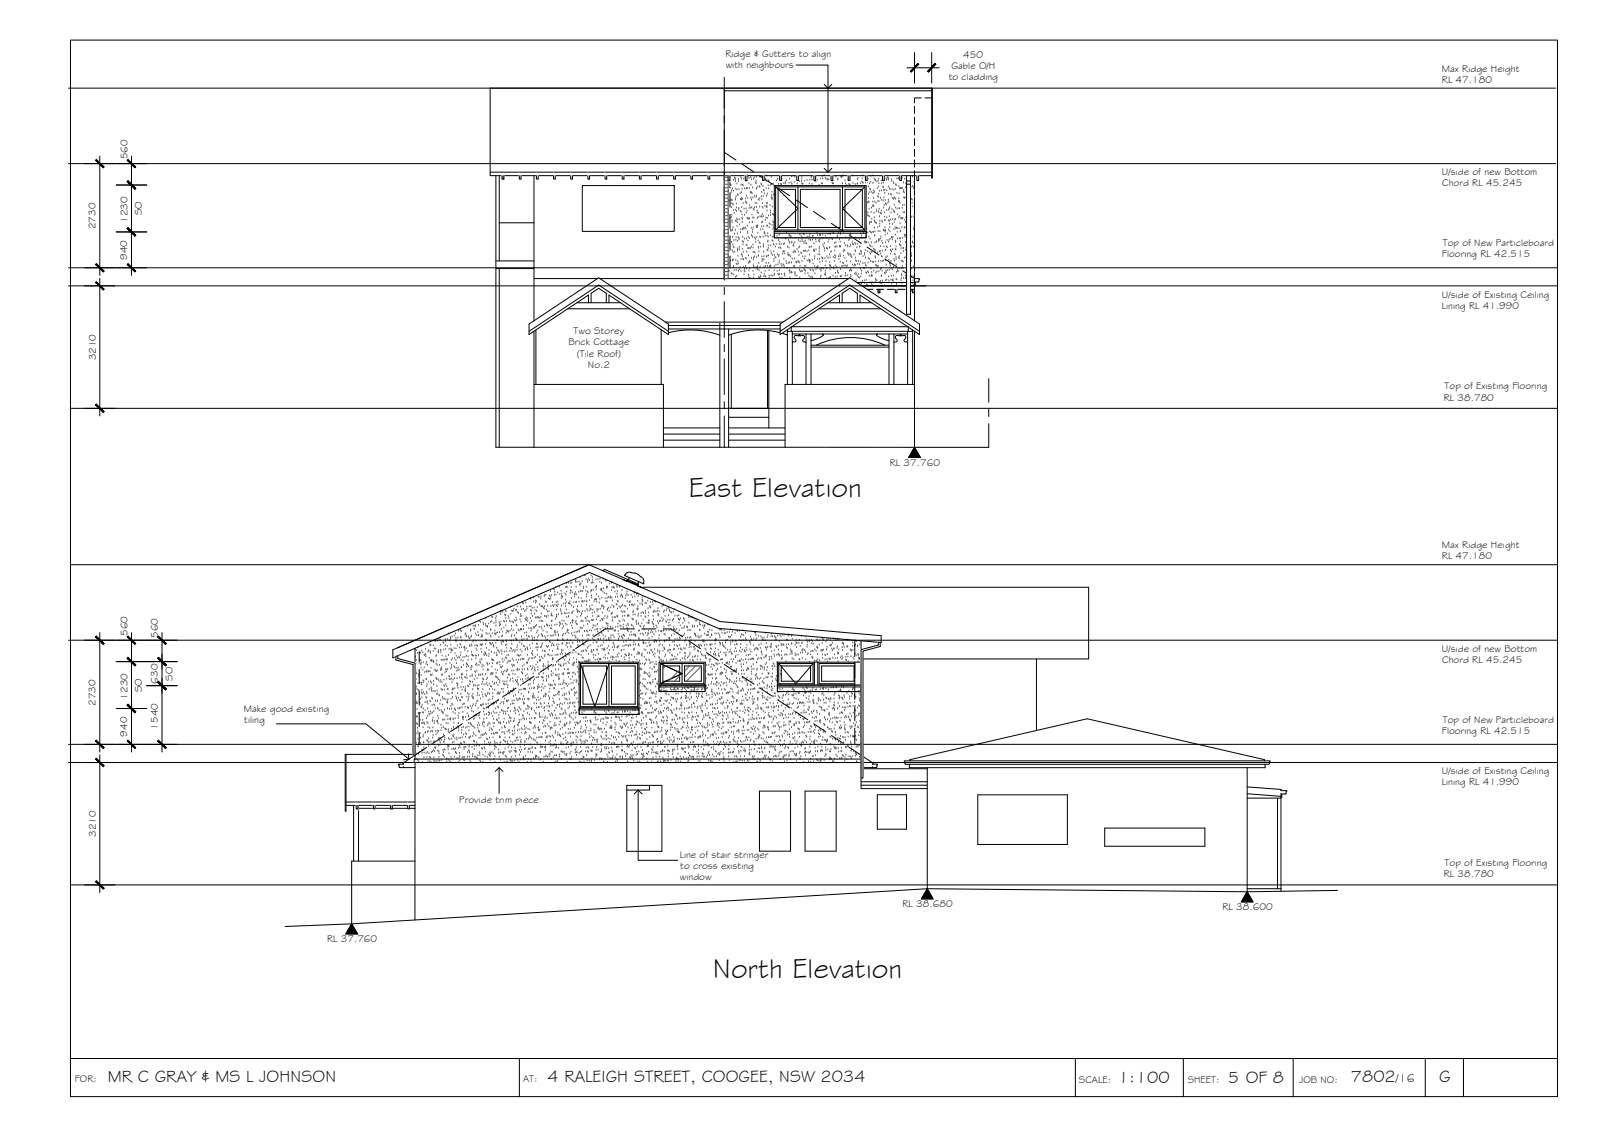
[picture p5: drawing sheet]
<svg xmlns="http://www.w3.org/2000/svg" width="420mm" height="297mm" viewBox="0 0 420 297" stroke-linecap="round" stroke-linejoin="round" font-family="sans-serif">
<defs><g id="words">
<g font-size="7.5">
<text x="180.6" y="130.3">East Elevation</text>
<text x="187" y="256.3">North Elevation</text>
</g>
<g font-size="4.5">
<text x="28.3" y="283.6">MR C GRAY &amp; MS L JOHNSON</text>
<text x="143.6" y="283.6">4 RALEIGH STREET, COOGEE, NSW 2034</text>
<text x="293.2" y="283.9">1:100</text>
<text x="322.1" y="283.8">5 OF 8</text>
<text x="354.3" y="283.7">7802</text>
<text x="377.4" y="283.7">G</text>
</g>
<text font-size="3.2" x="366.1" y="283.7">/16</text>
<g font-size="2.6">
<text x="190.3" y="15">Ridge &amp; Gutters to align</text>
<text x="190.3" y="17.9">with neighbours</text>
<text x="252.6" y="15.1">450</text>
<text x="248.8" y="21">to cladding</text>
<text x="249.5" y="18.1">Gable O/H</text>
<text x="378.2" y="18.8">Max Ridge Height</text>
<text x="378.2" y="21.7">RL 47.180</text>
<text x="33.4" y="41.8" transform="rotate(-90 33.4 41.8)">560</text>
<text x="378.2" y="45.9">U/side of new Bottom</text>
<text x="378.3" y="48.8">Chord RL 45.245</text>
<text x="33.4" y="58.5" transform="rotate(-90 33.4 58.5)">1230</text>
<text x="37.2" y="56.5" transform="rotate(-90 37.2 56.5)">SO</text>
<text x="25" y="60.1" transform="rotate(-90 25 60.1)">2730</text>
<text x="378.4" y="64.5">Top of New Particleboard</text>
<text x="33.4" y="68.1" transform="rotate(-90 33.4 68.1)">940</text>
<text x="378.2" y="67.4">Flooring RL 42.515</text>
<text x="378.1" y="81">Lining RL 41.990</text>
<text x="378.2" y="78">U/side of Existing Ceiling</text>
<text x="150.4" y="87.5">Two Storey</text>
<text x="25.1" y="94.5" transform="rotate(-90 25.1 94.5)">3210</text>
<text x="149.1" y="90.5">Brick Cottage</text>
<text x="151.3" y="93.5">(Tile Roof)</text>
<text x="154.2" y="96.5">No.2</text>
<text x="378.7" y="105">RL 38.780</text>
<text x="378.9" y="102.1">Top of Existing Flooring</text>
<text x="233.4" y="122.1">RL 37.760</text>
<text x="378.2" y="143.7">Max Ridge Height</text>
<text x="378.2" y="146.7">RL 47.180</text>
<text x="33.4" y="166.7" transform="rotate(-90 33.4 166.7)">560</text>
<text x="41.4" y="167.2" transform="rotate(-90 41.4 167.2)">560</text>
<text x="378.2" y="170.8">U/side of new Bottom</text>
<text x="378.3" y="173.8">Chord RL 45.245</text>
<text x="41.4" y="179.3" transform="rotate(-90 41.4 179.3)">630</text>
<text x="45.2" y="178.4" transform="rotate(-90 45.2 178.4)">SO</text>
<text x="25" y="185.1" transform="rotate(-90 25 185.1)">2730</text>
<text x="33.4" y="183.4" transform="rotate(-90 33.4 183.4)">1230</text>
<text x="37.2" y="181.4" transform="rotate(-90 37.2 181.4)">SO</text>
<text x="41.4" y="191.3" transform="rotate(-90 41.4 191.3)">1540</text>
<text x="63.9" y="186.7">Make good existing</text>
<text x="64.1" y="189.6">tiling</text>
<text x="378.4" y="189.4">Top of New Particleboard</text>
<text x="33.4" y="193.1" transform="rotate(-90 33.4 193.1)">940</text>
<text x="378.2" y="192.4">Flooring RL 42.515</text>
<text x="378.2" y="203">U/side of Existing Ceiling</text>
<text x="378.1" y="205.9">Lining RL 41.990</text>
<text x="120.5" y="210.6">Provide trim piece</text>
<text x="25.1" y="219.4" transform="rotate(-90 25.1 219.4)">3210</text>
<text x="178.3" y="225">Line of stair stringer</text>
<text x="178.4" y="227.9">to cross existing</text>
<text x="378.9" y="227">Top of Existing Flooring</text>
<text x="178.3" y="230.8">window</text>
<text x="378.7" y="230">RL 38.780</text>
<text x="236.7" y="237.8">RL 38.680</text>
<text x="320.6" y="238.6">RL 38.600</text>
<text x="85.8" y="247">RL 37.760</text>
<text x="19.6" y="283.7">FOR:</text>
<text x="137.2" y="283.6">AT:</text>
<text x="282.9" y="283.9">SCALE:</text>
<text x="311.5" y="283.9">SHEET:</text>
<text x="340.7" y="283.9">JOB NO:</text>
</g>
</g></defs>
<!-- layer: EXISTING -->
<g fill="none" stroke="#000" stroke-width=".26">
<path d="M190 23.1h-61.4v23h61.4M190 39.9l3 2.1M128.6 45.1h61.4M130.1 46.1v71.2M130.9 46.1v22.3M130.9 58.4h9.1M131.7 46.1v.8h.4v-.8M136.2 46.1v.8h.4v-.8M140 46.1v38M140.7 46.1v.8h.4v-.8M145.2 46.1v.8h.4v-.8M149.7 46.1v.8h.4v-.8"/>
<path d="M152.7 48.7h24.1v12h-24.1zM154.2 46.1v.8h.4v-.8M158.7 46.1v.8h.4v-.8M163.2 46.1v.8h.4v-.8M167.7 46.1v.8h.4v-.8M172.2 46.1v.8h.4v-.8M176.7 46.1v.8h.4v-.8M181.2 46.1v.8h.4v-.8M185.7 46.1v.8h.4v-.8M194.6 43l3.1 2.1M199.3 46.1l3.1 2.1M204 49.2l3.1 2.1"/>
<path d="M208.6 52.3l3.2 2.1M213.3 55.4l3.2 2.1M218 58.6l3.2 2M130.1 70.4h9.9M130.1 68.4h9.9M130.9 70.4v46.9M140 73h16.7M151.3 79.4h11.4M154.3 79.4v-2l-12.5 8.3M155 79.4v-2.5l2-1.3 2 1.3v2.5M157.4 73h32.6M159.7 79.4v-2l12.5 8.3"/>
<path d="M217.2 79.4h11.4M220.2 75h.1M220.2 79.4v-2l-12.5 8.3M220.9 79.4v-2.5l2-1.3 2 1.3v2.5M222.7 61.7l3.1 2M225.6 79.4v-2l12.5 8.3M226.7 74.9h16.2M227.4 64.8l3.1 2.1M227.4 75.9h1.6M229.9 75.9h1.9M230.3 75.9v.8h.4v-.8M232.1 67.9l3.1 2.1"/>
<path d="M232.7 75.9h1.9M234.8 75.9v.8h.5v-.8M235.5 75.9h1.9M236.8 71l3 2M238.3 75.9h1.5M238.5 75.9l1.3 .8M239.3 75.9v.8h.5v-.8M239.8 73l1.4 .1-.2 .6M239.8 74.8h.1M239.8 73v1.1M239.8 74.9v9.2M240.8 73.9h-1v.9"/>
<path d="M241 73.7l-.2 .2M138.8 86.9l18.2-12.2 18.3 12.2M140 86.8v30.5M140.6 86.5v14.3M141.7 85.8l-2.9 1.9v-2.7l18.2-12.2 18.3 12.2v2.7l-2.9-1.9M148.9 81h16.2M173.4 86.4v14.4M174.5 84.4h30.9M175.3 87.2a22.6 22.6 0 0 1 13.5 .7M175.3 85.3h29.3M175.3 86.2h29.3M188.8 84.7v32.6"/>
<path d="M191.1 86.2v31.1M191.8 87.6v19.5M201.3 86.6v20.5h-10.2M201.6 86.7v25.5M204.6 87.2a22.6 22.6 0 0 0-13.5 .7M204.6 86.9l18.3-12.2 18.3 12.2M205.1 87.4l1.4 .4M206.5 86.4v14.4M206.5 86.9h32.9M207.5 85.8l-2.9 1.9v-2.7l18.3-12.2 18.3 12.2v2.7l-3-1.9M207.5 86.9v-1.2h30.7v1.2M207.8 89.8l.7-.2a.51 .51 0 0 0 .2-.5 .51 .51 0 0 0-.4-.4 .57 .57 0 0 1 .2-.7 .57 .57 0 0 1 .7 0h.4v-.3l.3 .3a.66 .66 0 0 1 .8-.1 .66 .66 0 0 1 .3 .7l-.1 .1a.48 .48 0 0 0-.3 .7 .48 .48 0 0 0 .6 .3l.2 .1"/>
<path d="M207.8 87.6h30.2M207.8 86.9v13.9M211.4 87.6v13.2M212.7 87.6v13.2M212.7 91h20.5M212.7 90.5h20.5M214.1 90.5a21.2 21.2 0 0 1 17.9 0M214.8 81h16.2M215.7 87.5l.3 .4-.6 .4-2.7 1M230 88l1.5 .8 1.6 .5M230.2 87.5l-.3 .2 .1 .3M233.2 87.6v13.2"/>
<path d="M234.4 89.8l.5-.2a.45 .45 0 0 0 .4-.4 .45 .45 0 0 0-.4-.5 .58 .58 0 0 1 .1-.7 .58 .58 0 0 1 .8 0h.3l.1-.3 .1 .3a.79 .79 0 0 1 1.3 .4v.2a.79 .79 0 0 0-.4 1l.8 .2M234.4 87.6v13.2M238 86.9v13.9M239.4 86.5v14.3M239.8 86.8v30.5M140 100.8h34v16.5M174 112.2h14.8M174 113.8h14.8M174 115.4h14.8M191.1 109.4h10.5M191.1 112.2h14.8M191.1 113.8h14.8"/>
<path d="M191.1 115.4h14.8M239.8 100.8h-33.9v16.5M168.1 154h117.4v18.8h-60.2M140 177.3l-3.1 2.1M144.7 174.2l-3.1 2.1M149.4 171.1l-3.1 2.1M154.1 168l-3.1 2M160.8 164.9h-2.1l-3 2M162.7 164.9h3.7M168.3 164.9h3.7M173.9 164.9h2l3.1 2M180.6 168l3.1 2"/>
<path d="M185.3 171.1l3.1 2.1M190 174.2l3.1 2.1M194.6 177.3l3.2 2.1M271.8 172.8v18.7M90.7 197.8v14.9h-.2v-14.9h18.7M108.8 198l-3.1 2.1 .1 .2-1.3 .1 .2 .6M108.8 199.9v1.3h-3M108.8 198v1M111.9 196l-3.1 2M116.6 192.8l-3.1 2.1M121.3 189.7l-3.1 2.1M126 186.6l-3.1 2.1"/>
<path d="M130.7 183.5l-3.2 2.1M135.3 180.4l-3.1 2.1M199.3 180.4l3.1 2.1M204 183.5l3.1 2.1M208.7 186.6l3.1 2.1M213.4 189.7l3.1 2.1M218.1 192.8l3.1 2.1M222.8 196l6.2 4.1-.2 .2 1.4 .1-.4 .8M238.6 199.2l46.5-10.8 46.6 10.8-.1 .3h-92.9zM238.7 199.5h-1.6l.4 .9h95.2l.4-.9h-1.5M90.7 210.3h18.1M90.7 211.2h18.1"/>
<path d="M92.7 211.2v14.6M93.4 211.2v.9h.5v-.9M94 211.9h14.8M94 211.2v14.6M97.9 211.2v.9h.5v-.9M102.4 211.2v.9h.5v-.9M104.7 201l.2 .2h.9M105.8 201.2h.1M106.9 211.2v.9h.5v-.9M108.8 201.2v40M164.4 205.9h9.2v17.3h-9.2zM199.2 207.4h8.1v15.8h-8.1z"/>
<path d="M211.1 207.4h8.2v15.8h-8.2zM225.8 204.9h17.4M225.8 205.9h17.4M225.8 201.5h17.4M228.8 201.2h-3v5.5h17.4M228.8 201.2h1M228.8 201.2h.1M230.1 208.4h7.7v9h-7.7zM238.5 200.4v.9h93.3v-.9M243.2 201.3v31.7M256.4 208.4h23.5v13h-23.5zM289.7 217.1h26.3v4.8h-26.3z"/>
<path d="M327.1 206.3l8.9 .7v.3h1.5l-.2 .7M327.1 201.3v32.5M327.1 209.2h8.9M327.1 208.1l8.9 .7M335.1 209.2v23.8M336 208.1v25.6M336.2 208.2v.9h-.2M337.3 208l-.2 .2h-1.1M108.8 225.8h-16.6v16.4M327.1 233h8.9"/>
</g>
<!-- layer: MASK -->
<g fill="#fff" stroke="#fff" stroke-width=".26">
<path d="M164.9 150h.3z"/>
<path d="M163.8 150.8h.2z"/>
<path d="M167.6 151.2h.2z"/>
<path d="M164.5 152.1l.2 .1z"/>
<path d="M168.3 152.7l.5 .2z"/>
<path d="M168.3 152.7h.6l-.1 .2z"/>
<path d="M168.7 152.9l.1 .1z"/>
<path d="M168.6 153h.2z"/>
<path d="M168.6 153h.3z"/>
<path d="M167.1 153.2l.3 .1z"/>
<path d="M164.5 152.2l2.9 1.1z"/>
<path d="M166.6 153.3l.8 .1z"/>
<path d="M103.8 172.1l.5-.2v.2z"/>
<path d="M230.3 168.4h.6z"/>
<path d="M164.9 150l.5 .1zM164.7 150.1h.7z"/>
<path d="M164.7 150.1h.7zM164.7 150.1h.7z"/>
<path d="M164.7 150.1h.9zM164.5 150.1h1.1z"/>
<path d="M164.5 150.1h1.1zM164.5 150.1h1.1z"/>
<path d="M165.6 150.1l.3 .1zM165.6 150.1l.3 .1z"/>
<path d="M164.5 150.1l1.2 .1zM164.4 150.2h1.3z"/>
<path d="M165.7 150.2h.2zM165.7 150.2h.2z"/>
<path d="M165.7 150.2h.3zM165.7 150.2h.3z"/>
<path d="M164.4 150.2h1.3zM164.4 150.2h1.3z"/>
<path d="M166.4 150.2h.1zM166.4 150.2h.1z"/>
<path d="M166.4 150.2h.2zM166.2 150.2h.4z"/>
<path d="M165.7 150.2h.5zM165.7 150.2h.5z"/>
<path d="M165.8 150.2l.8 .1zM165.8 150.2l.8 .1z"/>
<path d="M164.4 150.2l1.4 .1zM164.3 150.3h1.5z"/>
<path d="M165.8 150.3h1zM165.8 150.3h1z"/>
<path d="M164.3 150.3h1.6zM164.3 150.3h1.6z"/>
<path d="M165.9 150.3l1 .1zM165.9 150.3l1 .1z"/>
<path d="M164.3 150.3l1.6 .1zM164.2 150.4h1.7z"/>
<path d="M165.9 150.4h1.2zM165.9 150.4h1.2z"/>
<path d="M164.2 150.4h1.8zM164.2 150.4h1.8z"/>
<path d="M166 150.4l1.4 .2zM166 150.4l1.4 .2z"/>
<path d="M164.1 150.4l2 .2zM164.1 150.4l2 .2h-2.1zM164 150.6h2.1zM164 150.6h2.1z"/>
<path d="M166.1 150.6h1.3zM166.1 150.6h1.3z"/>
<path d="M164 150.6h2.1zM164 150.6h2.1z"/>
<path d="M166.1 150.6l1.4 .1zM166.1 150.6l1.4 .1z"/>
<path d="M164 150.6l2.1 .1zM164 150.6l2.1 .1z"/>
<path d="M163.9 150.7l2.2 .1zM163.9 150.7l2.2 .1z"/>
<path d="M166.1 150.7l1.5 .1zM166.1 150.7l1.5 .1z"/>
<path d="M163.9 150.8h2.2zM163.9 150.8h2.2z"/>
<path d="M166.1 150.8h1.5zM166.1 150.8h1.5z"/>
<path d="M163.9 150.8h2.2zM163.9 150.8h2.2z"/>
<path d="M163.8 150.8l.2 .1zM163.8 150.8l.2 .1z"/>
<path d="M166.1 150.8l1.5 .1zM166.1 150.8l1.5 .1z"/>
<path d="M164.1 150.8l2 .1zM164.1 150.8l2 .1z"/>
<path d="M166.1 150.9l1.7 .1-.2-.1zM166.1 150.9l1.7 .1h-1.7z"/>
<path d="M164.2 150.9l1.9 .1v-.1zM164.2 150.9l1.9 .1h-1.6z"/>
<path d="M166.1 151h1.7zM166.1 151h1.7z"/>
<path d="M164.5 151h1.6zM164.5 151h1.6z"/>
<path d="M166.1 151l1.7 .1zM166.1 151l1.7 .1z"/>
<path d="M166.2 151.1h1.8zM166.2 151.1h1.8z"/>
<path d="M166.4 151.1h1.4zM166.4 151.1l1.2 .1z"/>
<path d="M167.8 151.1l.2 .1zM167.8 151.1l.2 .1z"/>
<path d="M167.8 151.2h.2zM167.8 151.2h.2z"/>
<path d="M167.6 151.2h.3zM167.5 151.2h.4z"/>
<path d="M166.4 151.2h1.2zM166.4 151.2h1.1z"/>
<path d="M167.5 151.2h.5zM167.5 151.2h.5z"/>
<path d="M166.5 151.2h1zM166.5 151.2h1z"/>
<path d="M167.5 151.2h.6zM167.4 151.2h.7z"/>
<path d="M166.5 151.2h1zM166.5 151.2h.9z"/>
<path d="M167.4 151.2h.7zM167.3 151.2h.8z"/>
<path d="M166.6 151.2h.8zM166.6 151.2h.7z"/>
<path d="M167.3 151.2l1 .1zM167.2 151.3h1.1z"/>
<path d="M166.7 151.2h.6zM166.7 151.2l.5 .1z"/>
<path d="M164.5 151l2.3 .3-.7-.3zM164.5 151l2.3 .3h-1.6z"/>
<path d="M167.2 151.3h1.1zM167.2 151.3h1.1z"/>
<path d="M166.8 151.3h.4zM166.8 151.3h.4z"/>
<path d="M165.2 151.3h1.6zM165.2 151.3h1.6z"/>
<path d="M163.8 150.8l1.4 .5zM163.8 150.8l1.4 .5z"/>
<path d="M167.2 151.3l1.3 .1zM167.2 151.3l1.3 .1h-1.4z"/>
<path d="M166.8 151.3h.4zM166.8 151.3l.3 .1z"/>
<path d="M165.2 151.3l1.9 .1zM165.2 151.3l1.9 .1z"/>
<path d="M163.8 150.9l1.5 .5zM163.8 150.9l1.5 .5z"/>
<path d="M167.1 151.4h1.4zM167.1 151.4h1.4z"/>
<path d="M165.4 151.4h1.7zM165.4 151.4h1.7z"/>
<path d="M165 151.4h.3zM165 151.4h.3z"/>
<path d="M165.4 151.4h3.1zM165.4 151.4h3.1z"/>
<path d="M165.5 151.4l3.1 .2-.1-.2zM165.5 151.4l3.1 .2h-2.8z"/>
<path d="M165.1 151.3l.7 .3zM165.1 151.3l.7 .3z"/>
<path d="M165.8 151.6l2.9 .2-.1-.2zM165.8 151.6l2.9 .2h-2.4z"/>
<path d="M165.7 151.6l.6 .2zM165.7 151.6l.6 .2z"/>
<path d="M166.3 151.8l2.5 .1zM166.3 151.8l2.5 .1z"/>
<path d="M166.2 151.8l.2 .1zM166.2 151.8l.2 .1z"/>
<path d="M165 151.4l1 .5zM165 151.4l1 .5h-1.1z"/>
<path d="M164.9 151.9h1.3zM164.9 151.9h1.3z"/>
<path d="M166.4 151.9l2.4 .1zM166.4 151.9l2.4 .1z"/>
<path d="M166.3 151.9l.4 .1zM166.3 151.9l.4 .1z"/>
<path d="M164.8 151.9l1.5 .1zM164.8 151.9l1.5 .1z"/>
<path d="M166.7 152h2.1zM166.7 152h2.1z"/>
<path d="M166.6 152h.2zM166.6 152h.2z"/>
<path d="M166.8 152h2zM166.8 152h2z"/>
<path d="M166.6 152h.2zM166.6 152h.2z"/>
<path d="M164.8 152h1.6zM164.7 152h1.7z"/>
<path d="M166.8 152l2.1 .1zM166.8 152l2.1 .1z"/>
<path d="M166.7 152l.2 .1zM166.7 152l.2 .1z"/>
<path d="M165.1 151.4l1.7 .7zM165.1 151.4l1.7 .7z"/>
<path d="M164.7 152l1.8 .1zM164.6 152.1h1.9z"/>
<path d="M166.9 152.1h2zM166.9 152.1h2z"/>
<path d="M166.8 152.1h.1zM166.8 152.1h.1z"/>
<path d="M166.5 152.1h.3zM166.5 152.1h.3z"/>
<path d="M164.6 152.1h2zM164.5 152.1h2.1z"/>
<path d="M166.9 152.1l2 .1zM166.9 152.1l2 .1z"/>
<path d="M166.8 152.1l.4 .1zM166.8 152.1l.4 .1z"/>
<path d="M166.6 152.1l.4 .1zM166.6 152.1l.4 .1z"/>
<path d="M164.5 152.1l2.3 .1zM164.5 152.1l2.3 .1z"/>
<path d="M167.2 152.2h1.7zM167.2 152.2h1.7z"/>
<path d="M167 152.2h.3zM167 152.2h.3z"/>
<path d="M166.8 152.2h.3zM166.8 152.2h.3z"/>
<path d="M164.7 152.2h2.2zM164.7 152.2h2.2z"/>
<path d="M167.3 152.2l1.6 .2v-.2zM167.3 152.2l1.6 .2z"/>
<path d="M167.1 152.2l.5 .2zM167.1 152.2l.5 .2z"/>
<path d="M166.9 152.2l.6 .2zM166.9 152.2l.6 .2z"/>
<path d="M164.9 152.2l2.3 .2zM164.9 152.2l2.3 .2z"/>
<path d="M164.5 152.2l.4 .2zM164.5 152.2l.4 .2h-.5z"/>
<path d="M167.6 152.4l1.3 .1zM167.6 152.4l1.3 .1z"/>
<path d="M167.8 152.5h1.1zM167.8 152.5h1.1z"/>
<path d="M167.5 152.4l.4 .1zM167.5 152.4l.4 .1z"/>
<path d="M165.2 152.4l2.3 .1zM165.2 152.4l2.3 .1z"/>
<path d="M167.9 152.5l1 .2v-.2zM167.9 152.5l1 .2z"/>
<path d="M167.8 152.5l.5 .2zM167.8 152.5l.5 .2z"/>
<path d="M168.2 152.7l.6 .2zM168.2 152.7l.6 .2z"/>
<path d="M165.5 152.5l1.9 .4 .1-.4zM165.5 152.5l1.9 .4h-1z"/>
<path d="M168.6 152.9h.2zM168.6 152.9h.2z"/>
<path d="M166.4 152.9h1zM166.4 152.9l.9 .1z"/>
<path d="M167.2 152.4l1.7 .6zM167.2 152.4l1.7 .6z"/>
<path d="M166.5 153h.8zM166.5 153h.8z"/>
<path d="M166.7 153h.6zM166.7 153l.6 .1z"/>
<path d="M166.9 153.1l.4 .1zM166.9 153.1l.4 .1z"/>
<path d="M167.1 153.2l.3 .1zM167.2 153.3h.2z"/>
<path d="M164.5 152.2l2.9 1.1zM167.1 153.3h.3z"/>
<path d="M164.4 152.4l2.7 .9-2.2-.9zM164.4 152.4l2.7 .9h-.5z"/>
<path d="M166.6 153.3l.8 .1zM166.8 153.4h.6l-.1 .2z"/>
<path d="M230.3 75.9l.4 .8v-.8zM230.3 75.9l.4 .8v-.8zM230.3 75.9l.4 .8h-.4zM230.3 75.9l.4 .8h-.4z"/>
<path d="M234.8 75.5l.5 1.2v-1.2zM234.8 75.5l.5 1.2h-.5z"/>
<path d="M239.3 75.5l.5 1.2v-1.2zM239.3 75.5l.5 1.2h-.5z"/>
<path d="M191 46.1l.4 1.2v-1.2zM191 46.1l.4 1.2h-.4z"/>
<path d="M191 46.1l.4 1.2v-1.2zM191 46.1l.4 1.2h-.4z"/>
<path d="M195.5 46.1l.4 1.2v-1.2zM195.5 46.1l.4 1.2h-.4z"/>
<path d="M200 46.1l.4 1.2v-1.2zM200 46.1l.4 1.2h-.4z"/>
<path d="M204.5 46.1l.4 1.2v-1.2zM204.5 46.1l.4 1.2h-.4z"/>
<path d="M209 46.1l.4 1.2v-1.2zM209 46.1l.4 1.2h-.4z"/>
<path d="M213.5 46.1l.4 1.2v-1.2zM213.5 46.1l.4 1.2h-.4z"/>
<path d="M218 46.1l.4 1.2v-1.2zM218 46.1l.4 1.2h-.4z"/>
<path d="M222.5 46.1l.4 1.2v-1.2zM222.5 46.1l.4 1.2h-.4z"/>
<path d="M227 46.1l.4 1.2v-1.2zM227 46.1l.4 1.2h-.4z"/>
<path d="M231.5 46.1l.4 1.2v-1.2zM231.5 46.1l.4 1.2h-.4z"/>
<path d="M236 46.1l.4 1.2v-1.2zM236 46.1l.4 1.2h-.4z"/>
<path d="M240.5 46.1l.4 1.2v-1.2zM240.5 46.1l.4 1.2h-.4z"/>
<path d="M131.7 46.1l.4 .8v-.8zM131.7 46.1l.4 .8v-.8zM131.7 46.1l.4 .8h-.4zM131.7 46.1l.4 .8h-.4z"/>
<path d="M136.2 45.7l.4 1.2v-1.2zM136.2 45.7l.4 1.2h-.4z"/>
<path d="M140.7 45.7l.4 1.2v-1.2zM140.7 45.7l.4 1.2h-.4z"/>
<path d="M145.2 45.7l.4 1.2v-1.2zM145.2 45.7l.4 1.2h-.4z"/>
<path d="M149.7 45.7l.4 1.2v-1.2zM149.7 45.7l.4 1.2h-.4z"/>
<path d="M154.2 45.7l.4 1.2v-1.2zM154.2 45.7l.4 1.2h-.4z"/>
<path d="M158.7 45.7l.4 1.2v-1.2zM158.7 45.7l.4 1.2h-.4z"/>
<path d="M163.2 45.7l.4 1.2v-1.2zM163.2 45.7l.4 1.2h-.4z"/>
<path d="M167.7 45.7l.4 1.2v-1.2zM167.7 45.7l.4 1.2h-.4z"/>
<path d="M172.2 45.7l.4 1.2v-1.2zM172.2 45.7l.4 1.2h-.4z"/>
<path d="M176.7 45.7l.4 1.2v-1.2zM176.7 45.7l.4 1.2h-.4z"/>
<path d="M181.2 45.7l.4 1.2v-1.2zM181.2 45.7l.4 1.2h-.4z"/>
<path d="M185.7 45.7l.4 1.2v-1.2zM185.7 45.7l.4 1.2h-.4z"/>
<path d="M102.4 211.2l.5 .9v-.9zM102.4 211.2l.5 .9v-.9zM102.4 211.2l.5 .9h-.5zM102.4 211.2l.5 .9h-.5z"/>
<path d="M106.9 210.8l.5 1.3v-1.3zM106.9 210.8l.5 1.3h-.5z"/>
<path d="M97.9 210.8l.5 1.3v-1.3zM97.9 210.8l.5 1.3h-.5z"/>
<path d="M93.4 210.8l.5 1.3v-1.3zM93.4 210.8l.5 1.3h-.5z"/>
<path d="M103.8 172.1h.5l-.5 .5zM104.3 172.1l-.5 .5h.5z"/>
<path d="M103.8 172.6h.5l-.5 .4zM103.8 173h2l-1.5-.4z"/>
<path d="M103.8 173h2l1.1 .9zM105.8 173l1.1 .9h1.9z"/>
<path d="M106.9 173.9h1.9l-.5 .3zM108.3 174.2h.5v-.3z"/>
<path d="M108.3 174.2h.5l-.5 23.8zM108.8 174.2l-.5 23.8h.5z"/>
<path d="M230.3 168.4l.6 .7v-.7zM230.3 168.4l.6 .7h-.6z"/>
<path d="M230.3 169.1l.6 .4v-.4zM228.9 169.5l1.4-.4 .6 .4z"/>
<path d="M227.8 170.3l3.1-.8h-2zM225.8 170.3l3.1-.8-1.1 .8z"/>
<path d="M225.8 170.3l.5 .4 1.5-.4zM225.8 170.3l.5 .4h-.5z"/>
<path d="M225.8 170.7l.5 33.3v-33.3zM225.8 170.7l.5 33.3h-.5z"/>
<path d="M237.8 46.1l1 36.3v-36.3zM237.8 46.1l1 36.3h-1z"/>
</g>
<!-- layer: NEWWORK -->
<g fill="none" stroke="#000" stroke-width=".26">
<path d="M190 23.8h54.4M244.4 23.1v23.5h.1v-23.5h-54.5v49.9h32.6M190 46.1h54.4M190 45.1h54.4M191 46.1v1.2h.4v-1.2M195.5 46.1v1.2h.4v-1.2M200 46.1v1.2h.4v-1.2M203.1 48.7h24.1v12h-24.1zM204.5 46.1v1.2h.4v-1.2M209 46.1v1.2h.4v-1.2M213.5 46.1v1.2h.4v-1.2M218 46.1v1.2h.4v-1.2"/>
<path d="M222.5 46.1v1.2h.4v-1.2M227 46.1v1.2h.4v-1.2M231.5 46.1v1.2h.4v-1.2M236 46.1v1.2h.4v-1.2M239.8 46.1v28M240.5 46.1v1.2h.4v-1.2M203.1 60.7h24.1v1.6h-24.1zM203.1 61.1h24.1M224.7 74.1h13.1M226.1 74.9h11.7M238.8 74.1h1M239.8 74.1h.3v.8h-1.3"/>
<path d="M154.5 148.1l-51.5 22.3v2.1l51.6-22.4 33.8 14.6 42.7 3.8v-1.8l-42.2-3.7-34.4-14.9-50.3 21.8M163.9 150.8l-.1 .1 5 2.2v-.2M164.4 152.4l-1.1-.5 1.1 .5 .1-.2 2.9 1.2-.1 .2 1.1 .5-1.1-.5 .1-.7M164.5 152.4v-.2l2.9 1.2M164.9 151.8l-.5 .6M165 151.4l-.1 .5M165.6 150.1l.9 .1 .9 .4M165.6 150.1a1.24 1.24 0 0 0-1.7 .7M167.4 150.6l.2 .2a1.8 1.8 0 0 1 1.2 1.8v.3M167.5 152.5l-.1 .4M104.3 171.9l-.5 .2M108.8 170v28"/>
<path d="M151.9 173.6h15.7v12h-15.7zM172.8 173.6h12.1v6h-12.1zM172.8 179.6h12.1v1.7h-12.1zM203.9 173.6h9.7v6h-9.7zM203.9 179.6h21.9v1.7h-21.9zM213.6 173.6h.9M225.8 173.6h-11.3v6h9.7M225.8 168v33.2M230.3 168.4h.6M151.9 185.6h15.7v1.7h-15.7zM151.9 186.1h15.7M172.8 180.1h12.1"/>
<path d="M203.9 180.1h21.9M225.8 199h-117.2v.9h117.2"/>
</g>
<!-- layer: BORDER -->
<path d="M18.5 10.5h390v277h-390zM18.5 277.5h390M136.2 277.5v10M282 277.5v10M310.4 277.5v10M339.2 277.5v10M373.8 277.5v10M383.8 277.5v10" fill="none" stroke="#000" stroke-width=".26"/>
<!-- layer: CEILING-FLOOR LINES -->
<path d="M18 23.1h390M18 42.9h390M18 70.2h390.5M18 74.9h390.5M18.5 107.1h390M18.5 148.1h390M18 167.8h390.5M18 195.1h390.5M18 199.9h390.5M18.5 232h390" fill="none" stroke="#000" stroke-width=".26"/>
<!-- layer: BOUNDARY -->
<g fill="none" stroke="#000" stroke-width=".26">
<path d="M190 20.3v8.1M190 30.3v1.9M190 34.1v9.3M190 45.3v1.9M190 49.1v9.4M190 60.3v1.9M190 64.1v9.3M190 75.3v1.9M190 79.1v9.3M190 90.3v1.9M190 94.1v9.4M259.3 99.3v6.2"/>
<path d="M190 105.3v1.9M190 109.1v8.2M259.3 107.4v1.8M259.3 111.1v6.2"/>
</g>
<!-- layer: GRDLEV -->
<path d="M130.1 117.3h129.2M350.8 233.4l-23.7 .4-83.9-.8-151 9.2-17.4 .7" fill="none" stroke="#000" stroke-width=".26"/>
<!-- layer: HATCH -->
<g fill="none" stroke="#545454" stroke-width=".26">
<path d="M190 46.1h1v26.9h-1zM190 46.5h1M190 47.4h1M190 48.3h1M190 49.2h1M190 50.1h1M190 51h1M190 52h1M190 52.9h1M190 53.8h1M190 54.7h1M190 55.6h1"/>
<path d="M190 56.6h1M190 57.5h1M190 58.4h1M190 59.3h1M191 56.2h.1M191 55.4h.1M191.1 50.1h.1M191.1 52.6h.1M191.1 58h.1M191.3 49.1h.1M191.4 57.2h.1M191.5 52.7h.1"/>
<path d="M191.5 49.3h.1M191.6 46.6h.1M191.7 48.6h.1M191.8 50.5h.1M191.8 53.3h.1M191.8 52.5h.1M191.9 57h.1M191.9 54.4h.1M191.9 50h.1M191.9 56.4h.1M192 57.9h.1M192 58.3h.1"/>
<path d="M192 52.6h.1M192.1 53.5h.1M192.1 49.5h.1M192.2 59.7h.1M192.3 53.7h.1M192.3 47.3h.1M192.4 50.1h.1M192.4 55.2h.1M192.6 55.9h.1M192.6 46.7h.1M192.8 46.8h.1M192.8 52.5h.1"/>
<path d="M192.9 47.2h.1M192.9 57.9h.1M192.9 47.6h.1M192.9 55.1h.1M192.9 52.1h.1M193 49.6h.1M193 51.5h.1M193.1 58.1h.1M193.1 53.5h.1M193.2 55.4h.1M193.2 54.5h.1M193.2 57.4h.1"/>
<path d="M193.3 49.8h.1M193.3 48.2h.1M193.3 59.4h.1M193.3 57.7h.1M193.4 58.4h.1M193.4 51.1h.1M193.6 51.2h.1M193.7 47.1h.1M193.7 47.6h.1M193.8 55h.1M193.8 54.6h.1M193.8 49.7h.1"/>
<path d="M193.9 57.6h.1M193.9 58.9h.1M194.1 50.8h.1M194.2 55.4h.1M194.2 52.3h.1M194.3 46.6h.1M194.4 48.5h.1M194.4 55.6h.1M194.4 50.5h.1M194.5 47h.1M194.5 52.4h.1M194.5 52h.1"/>
<path d="M194.5 54.4h.1M194.6 57.2h.1M194.6 56.4h.1M194.6 49.6h.1M194.7 58.3h.1M194.7 57.5h.1M194.7 48.6h.1M194.7 52.2h.1M194.9 53.3h.1M194.9 48.7h.1M195 59.9h.1M195.1 46.9h.1"/>
<path d="M195.1 54.8h.1M195.2 56.4h.1M195.3 49.5h.1M195.4 59.7h.1M195.5 53h.1M195.6 52.1h.1M195.7 47.5h.1M195.7 54.8h.1M195.7 53.1h.1M195.7 49.5h.1M195.7 55.9h.1M195.8 51.4h.1"/>
<path d="M195.8 49.5h.1M195.9 53.4h.1M195.9 55.4h.1M196 57.3h.1M196 49.4h.1M196 46.1h.1M196.1 59.3h.1M196.1 57.3h.1M196.1 52.1h.1M196.2 46.2h.1M196.3 57.4h.1M196.4 46.8h.1"/>
<path d="M196.4 48.2h.1M196.5 57.5h.1M196.5 54.6h.1M196.5 49.4h.1M196.6 58.4h.1M196.6 53.9h.1M196.6 57.2h.1M196.8 50.5h.1M196.9 46.6h.1M196.9 54.6h.1M196.9 48.5h.1M196.9 52h.1"/>
<path d="M197 50.6h.1M197 50.5h.1M197 59.8h.1M197.1 52.5h.1M197.1 47.1h.1M197.2 54.4h.1M197.2 56.4h.1M197.3 50.8h.1M197.3 58.3h.1M197.4 49.3h.1M197.4 57.1h.1M197.5 51.9h.1"/>
<path d="M197.6 59.8h.1M197.6 54.9h.1M197.6 47h.1M197.7 57.2h.1M197.8 55h.1M197.8 46.6h.1M197.9 54.5h.1M197.9 51.4h.1M198.1 53.3h.1M198.1 48h.1M198.3 51.8h.1M198.3 48.2h.1"/>
<path d="M198.3 47.5h.1M198.3 46.5h.1M198.3 59.3h.1M198.4 49.5h.1M198.4 59.7h.1M198.4 54.4h.1M198.4 51.4h.1M198.5 53.4h.1M198.5 59.5h.1M198.6 55.3h.1M198.6 59.7h.1M198.6 57.3h.1"/>
<path d="M198.7 55.9h.1M198.7 59.2h.1M198.7 49.1h.1M198.8 57h.1M198.9 52.4h.1M198.9 55.9h.1M199.1 52.5h.1M199.2 46.4h.1M199.2 49h.1M199.2 54.3h.1M199.3 49h.1M199.3 52.1h.1"/>
<path d="M199.4 56.9h.1M199.6 48.2h.1M199.6 46.5h.1M199.7 56.8h.1M199.7 51.6h.1M199.7 48.4h.1M199.7 58.4h.1M199.8 50.4h.1M199.8 59.5h.1M199.8 52.4h.1M199.8 57h.1M199.9 54.3h.1"/>
<path d="M199.9 56.3h.1M199.9 53.4h.1M200 58.2h.1M200.1 48.9h.1M200.1 54.6h.1M200.2 56.8h.1M200.2 51.5h.1M200.2 49.9h.1M200.3 59.4h.1M200.4 50.1h.1M200.4 50.8h.1M200.5 46.5h.1"/>
<path d="M200.5 46.2h.1M200.6 54.1h.1M200.7 57.8h.1M200.8 47h.1M200.9 47.5h.1M200.9 57.1h.1M201 54.3h.1M201 49.5h.1M201 51.4h.1M201.1 46.1h.1M201.1 53.4h.1M201.1 59.3h.1"/>
<path d="M201.1 54h.1M201.2 54.5h.1M201.2 55.3h.1M201.2 57.3h.1M201.2 53.3h.1M201.3 50.9h.1M201.3 59.3h.1M201.5 48.7h.1M201.5 47.4h.1M201.6 56.6h.1M201.6 49.5h.1M201.7 47.6h.1"/>
<path d="M201.7 59.7h.1M201.7 58.7h.1M201.9 58.9h.1M202 53.9h.1M202 48.7h.1M202 55.3h.1M202.1 55.9h.1M202.1 56.5h.1M202.3 51.8h.1M202.3 46.5h.1M202.4 48.4h.1M202.4 51.2h.1"/>
<path d="M202.4 50.4h.1M202.4 52.1h.1M202.5 52h.1M202.5 52.3h.1M202.5 59.1h.1M202.6 54.3h.1M202.6 48.4h.1M202.6 56.3h.1M202.7 58.2h.1M202.8 48.2h.1M202.8 59.7h.1M202.8 48.5h.1"/>
<path d="M202.9 58.4h.1M202.9 56.4h.1M202.9 51.2h.1M203 59h.1M203.1 56.2h.1M203.7 47.4h.1M204 47h.1M204.2 48.4h.1M204.7 48.3h.1M205 48.4h.1M205.1 47h.1M205.6 48.2h.1"/>
<path d="M205.9 48.2h.1M206 47.8h.1M206.3 47.4h.1M207 48h.1M207.1 47h.1M207.5 47.9h.1M207.6 46.4h.1M207.7 48.3h.1M208.3 46.2h.1M208.3 47.8h.1M208.5 46.4h.1M208.9 47.4h.1"/>
<path d="M209.1 48.2h.1M209.7 47.6h.1M210.2 47.6h.1M210.3 46.3h.1M210.3 46.9h.1M210.4 48.3h.1M210.4 48.1h.1M210.6 48.3h.1M211 47.5h.1M211.7 47.3h.1M212.3 48.2h.1M212.4 47.3h.1"/>
<path d="M212.8 46.6h.1M212.9 46.3h.1M212.9 47.2h.1M213 48.3h.1M213.5 46.9h.1M213.8 47.6h.1M214 47.7h.1M214.3 47.3h.1M214.8 48.5h.1M215.1 46.9h.1M215.4 48.2h.1M215.6 46.2h.1"/>
<path d="M215.7 46.9h.1M215.7 48.2h.1M216.1 46.1h.1M216.5 46.8h.1M216.6 46.9h.1M216.9 47.3h.1M217.2 47h.1M217.3 47.2h.1M217.9 46.6h.1M218.2 48h.1M218.4 48.2h.1M218.6 48.2h.1"/>
<path d="M219.2 46.4h.1M219.7 47.2h.1M219.8 46.9h.1M220.5 46.4h.1M220.6 46.2h.1M220.7 46.6h.1M220.9 46.2h.1M221 48.2h.1M221.2 46.1h.1M221.6 47.4h.1M221.7 48.2h.1M222.1 48.6h.1"/>
<path d="M222.3 47.1h.1M222.6 48.3h.1M222.8 48.5h.1M222.9 48.5h.1M223 46.9h.1M223.6 46.1h.1M223.7 48.1h.1M224.3 48.4h.1M224.8 48.3h.1M224.9 47.2h.1M224.9 48.2h.1M225 46.8h.1"/>
<path d="M225.6 48.2h.1M226 47.7h.1M226.1 46.9h.1M226.2 47.9h.1M226.3 46.1h.1M226.4 48.1h.1M227 48h.1M227.4 55.8h.1M227.5 53.2h.1M227.5 47.9h.1M227.6 56.5h.1M227.6 55.8h.1"/>
<path d="M227.7 47h.1M227.7 49h.1M227.8 52h.1M227.8 56.7h.1M227.8 51h.1M227.9 52.9h.1M227.9 53.1h.1M227.9 54.9h.1M228 50.5h.1M228 56.8h.1M228 58.4h.1M228.1 58.8h.1"/>
<path d="M228.1 48.2h.1M228.1 49.6h.1M228.2 58.3h.1M228.3 49.8h.1M228.4 47.8h.1M228.4 46.2h.1M228.5 55.7h.1M228.5 50.4h.1M228.6 58.3h.1M228.6 54.6h.1M228.6 57.5h.1M228.9 54h.1"/>
<path d="M228.9 46.1h.1M228.9 53h.1M228.9 50.7h.1M229 48.1h.1M229 50h.1M229.1 54.2h.1M229.1 52h.1M229.2 53.9h.1M229.2 50.6h.1M229.2 55.9h.1M229.3 46.9h.1M229.3 57.9h.1"/>
<path d="M229.3 50.3h.1M229.3 59.8h.1M229.4 58.2h.1M229.4 57.1h.1M229.4 47.2h.1M229.4 52.9h.1M229.6 47.3h.1M229.6 58.4h.1M229.7 53.3h.1M229.8 47.6h.1M229.8 55.5h.1M229.8 58.6h.1"/>
<path d="M229.9 55h.1M230.1 49.5h.1M230.2 51.6h.1M230.2 59.6h.1M230.3 52.8h.1M230.3 47.6h.1M230.3 47h.1M230.4 55.4h.1M230.4 51.7h.1M230.4 49h.1M230.5 50.9h.1M230.5 48.1h.1"/>
<path d="M230.5 52.9h.1M230.5 55.8h.1M230.6 54.8h.1M230.7 56.8h.1M230.7 50.1h.1M230.7 58.8h.1M230.7 59.4h.1M230.8 58h.1M230.9 52h.1M231 55.9h.1M231.1 47.4h.1M231.1 56.1h.1"/>
<path d="M231.2 55.3h.1M231.2 50.1h.1M231.3 48.2h.1M231.3 52.5h.1M231.3 57.9h.1M231.4 58.3h.1M231.5 49.1h.1M231.6 52.6h.1M231.7 49.2h.1M231.7 48h.1M231.7 54.5h.1M231.8 49.9h.1"/>
<path d="M231.8 51.9h.1M231.9 53.8h.1M232 55.8h.1M232 57.8h.1M232 56.9h.1M232.1 50h.1M232.1 50.7h.1M232.1 59.7h.1M232.1 57.8h.1M232.2 52.6h.1M232.3 53.5h.1M232.4 46.9h.1"/>
<path d="M232.5 53.6h.1M232.5 47.3h.1M232.6 55.2h.1M232.6 57.1h.1M232.6 50h.1M232.8 46.6h.1M232.9 53.2h.1M232.9 47h.1M233 49h.1M233 52.5h.1M233 46.7h.1M233 47.2h.1"/>
<path d="M233.1 50.9h.1M233.1 57.8h.1M233.1 55.1h.1M233.1 52.9h.1M233.2 54.9h.1M233.2 58h.1M233.2 56.8h.1M233.3 49.5h.1M233.3 58.8h.1M233.3 54.4h.1M233.4 59.6h.1M233.4 49.8h.1"/>
<path d="M233.5 57.7h.1M233.6 51h.1M233.7 55.8h.1M233.8 51.1h.1M233.9 47.1h.1M233.9 47.6h.1M233.9 55h.1M234 49.7h.1M234 57.6h.1M234.1 52h.1M234.1 58.8h.1M234.3 55.4h.1"/>
<path d="M234.4 47.9h.1M234.4 52.3h.1M234.4 48.2h.1M234.4 49.9h.1M234.5 51.9h.1M234.5 58.3h.1M234.5 55.5h.1M234.6 53.8h.1M234.6 55.8h.1M234.7 51.9h.1M234.7 57.7h.1M234.7 59.7h.1"/>
<path d="M234.8 49.6h.1M234.9 57.5h.1M234.9 52.2h.1M234.9 54.5h.1M234.9 48.5h.1M235.1 48.6h.1M235.1 59.8h.1M235.2 46.9h.1M235.2 50.7h.1M235.3 54.8h.1M235.3 59.9h.1M235.4 56.3h.1"/>
<path d="M235.6 46.9h.1M235.7 52.9h.1M235.7 46.9h.1M235.7 52.1h.1M235.7 57.1h.1M235.7 48.9h.1M235.8 46.8h.1M235.8 50.8h.1M235.8 60h.1M235.8 54.7h.1M235.8 53h.1M235.9 52.8h.1"/>
<path d="M235.9 54.8h.1M236 49.5h.1M236 56.7h.1M236.1 58.7h.1M236.1 53.2h.1M236.2 49.4h.1M236.2 57.3h.1M236.4 49.4h.1M236.4 57.3h.1M236.5 59.6h.1M236.6 46.7h.1M236.6 57.4h.1"/>
<path d="M236.7 54.6h.1M236.7 49.4h.1M236.7 53.9h.1M236.8 57.2h.1M236.9 55.8h.1M237 47.9h.1M237 50.4h.1M237 49.9h.1M237.1 51.9h.1M237.2 53.8h.1M237.2 50.6h.1M237.2 59.8h.1"/>
<path d="M237.2 55.8h.1M237.2 52h.1M237.3 47h.1M237.3 57.7h.1M237.3 59.7h.1M237.5 58.2h.1M237.5 49.2h.1M237.6 48.2h.1M237.6 57.1h.1M237.6 51.9h.1M237.7 58.3h.1M237.7 59.7h.1"/>
<path d="M237.8 54.8h.1M237.9 54.9h.1M238 46.5h.1M238 54.4h.1M238 51.4h.1M238.1 54.5h.1M238.3 47.9h.1M238.3 46.9h.1M238.4 50.7h.1M238.4 48.8h.1M238.4 51.7h.1M238.5 50.8h.1"/>
<path d="M238.5 48.1h.1M238.5 46.5h.1M238.5 59.2h.1M238.5 52.8h.1M238.5 59.6h.1M238.6 54.4h.1M238.6 54.7h.1M238.7 56.7h.1M238.7 59.3h.1M238.7 58.6h.1M238.8 46.9h.1M238.8 55.8h.1"/>
<path d="M238.9 49.1h.1M238.9 57.1h.1M239 56.9h.1M239.1 52.3h.1M239.2 53.2h.1M239.2 52.5h.1M239.3 46.4h.1M239.4 48.9h.1M239.4 54.2h.1M239.4 49h.1M239.5 56.9h.1M239.6 49.4h.1"/>
<path d="M239.7 59.6h.1M239.7 47.9h.1M239.8 49.8h.1M239.8 56.7h.1M239.8 51.8h.1M239.8 51.6h.1M190 60.2h1M190 61.1h1M190 62.1h1M190 63h1M190 63.9h1M190 64.8h1"/>
<path d="M190 65.7h1M190 66.6h1M190 67.5h1M190 68.5h1M190 69.4h1M190 70.3h1M190 71.2h1M190 72.1h1M191 69.1h.1M191 67.3h.1M191.1 61h.1M191.1 71.1h.1"/>
<path d="M191.1 63.2h.1M191.2 71.1h.1M191.2 65.9h.1M191.2 67.5h.1M191.3 63.9h.1M191.5 60.6h.1M191.5 67.3h.1M191.6 60.4h.1M191.6 68.4h.1M191.8 60.6h.1M191.8 71.7h.1M191.9 63.5h.1"/>
<path d="M192 71.9h.1M192 65.7h.1M192.1 60.3h.1M192.1 60.5h.1M192.1 68.3h.1M192.1 62.3h.1M192.2 68.4h.1M192.2 64.2h.1M192.3 66.2h.1M192.3 68.1h.1M192.3 64.8h.1M192.4 69.9h.1"/>
<path d="M192.4 70.1h.1M192.5 72.1h.1M192.5 63h.1M192.5 65h.1M192.6 70.9h.1M192.6 61.4h.1M192.7 66.1h.1M192.9 72.7h.1M192.9 60.4h.1M193 68.3h.1M193 63h.1M193.1 62.2h.1"/>
<path d="M193.1 70.9h.1M193.1 69.2h.1M193.2 72.4h.1M193.3 69.4h.1M193.4 61.3h.1M193.4 65.8h.1M193.4 63.3h.1M193.4 65.6h.1M193.5 65.2h.1M193.5 68.6h.1M193.6 67.2h.1M193.6 69.2h.1"/>
<path d="M193.6 62.3h.1M193.7 71.1h.1M193.8 62.9h.1M193.8 62.5h.1M193.9 64.8h.1M193.9 70.8h.1M194 65.5h.1M194.2 70.2h.1M194.2 61h.1M194.3 60.2h.1M194.3 71.2h.1M194.4 68.1h.1"/>
<path d="M194.4 66.8h.1M194.6 66.9h.1M194.7 67.3h.1M194.7 63.3h.1M194.7 60.3h.1M194.8 65.4h.1M194.8 62.2h.1M194.8 60.1h.1M194.9 64.2h.1M194.9 68h.1M194.9 66.2h.1M195 68.1h.1"/>
<path d="M195 63.5h.1M195.1 70.1h.1M195.1 72h.1M195.1 60h.1M195.2 71.1h.1M195.2 62.7h.1M195.3 70.6h.1M195.4 71.3h.1M195.5 67.7h.1M195.5 69.9h.1M195.6 60h.1M195.7 67.9h.1"/>
<path d="M195.7 64.3h.1M195.8 62.6h.1M195.8 70.5h.1M195.9 66.1h.1M195.9 64.4h.1M196 60.8h.1M196.1 61.2h.1M196.2 65.2h.1M196.2 63.2h.1M196.2 62.2h.1M196.2 65.1h.1M196.3 72.1h.1"/>
<path d="M196.3 67.1h.1M196.3 72.4h.1M196.4 69.1h.1M196.4 71h.1M196.5 73h.1M196.5 68.7h.1M196.6 62.5h.1M196.6 70.4h.1M196.7 68.6h.1M196.7 65.1h.1M196.7 68.8h.1M196.8 73h.1"/>
<path d="M196.8 65.2h.1M197 64.8h.1M197 61.8h.1M197.1 67.7h.1M197.2 61.9h.1M197.3 60.3h.1M197.4 61h.1M197.4 62.2h.1M197.5 64.2h.1M197.5 71.1h.1M197.5 65h.1M197.5 66.2h.1"/>
<path d="M197.6 72.9h.1M197.6 69.6h.1M197.6 68.1h.1M197.6 67.6h.1M197.7 70.1h.1M197.7 72h.1M197.8 66.2h.1M197.9 67.3h.1M198 62.3h.1M198 66.3h.1M198 70.2h.1M198.1 62.8h.1"/>
<path d="M198.2 63.5h.1M198.4 67.5h.1M198.5 62.3h.1M198.6 70.2h.1M198.6 70.6h.1M198.7 69.9h.1M198.8 61.2h.1M198.8 70.7h.1M198.8 63.2h.1M198.9 65.1h.1M198.9 64.8h.1M198.9 67.1h.1"/>
<path d="M199 67.1h.1M199 72.7h.1M199 69h.1M199 66.1h.1M199.1 71h.1M199.1 63.7h.1M199.2 73h.1M199.3 62.2h.1M199.3 63.9h.1M199.4 70h.1M199.4 62.2h.1M199.4 64.8h.1"/>
<path d="M199.4 60.3h.1M199.5 72.7h.1M199.5 72.4h.1M199.7 71.5h.1M199.8 67.3h.1M199.8 68.6h.1M199.9 68.1h.1M200.1 60.2h.1M200.1 68.2h.1M200.1 62.2h.1M200.2 64.1h.1M200.2 64.7h.1"/>
<path d="M200.2 64.8h.1M200.3 66.1h.1M200.3 68h.1M200.3 72.6h.1M200.3 67.3h.1M200.4 70h.1M200.4 61.2h.1M200.5 71.9h.1M200.5 61h.1M200.6 61.4h.1M200.7 71.1h.1M200.7 72.5h.1"/>
<path d="M200.7 62h.1M200.8 69.9h.1M200.9 72.6h.1M201 69.1h.1M201 67.3h.1M201.2 67.2h.1M201.2 65.6h.1M201.2 61.9h.1M201.3 69.8h.1M201.4 61.2h.1M201.4 63.5h.1M201.4 65.8h.1"/>
<path d="M201.4 63.2h.1M201.5 65.1h.1M201.5 62.2h.1M201.6 67.1h.1M201.6 69h.1M201.6 64.5h.1M201.7 71h.1M201.7 72.4h.1M201.7 73h.1M201.9 69.9h.1M202 70h.1M202 61.8h.1"/>
<path d="M202.1 69.7h.1M202.1 64.4h.1M202.2 70.1h.1M202.2 66h.1M202.2 72.3h.1M202.3 66.6h.1M202.5 63.1h.1M202.6 62.2h.1M202.6 67h.1M202.7 72.4h.1M202.7 63.3h.1M202.7 60.2h.1"/>
<path d="M202.8 62.1h.1M202.9 64.1h.1M202.9 66h.1M203 64.3h.1M203 68h.1M203 68.6h.1M203 71h.1M203.1 69.9h.1M203.1 72.2h.1M203.1 60.7h24.1v1.6h-24.1zM203.1 66.9h.1M203.1 71.9h.1"/>
<path d="M203.3 67.5h.1M203.4 64.8h.1M203.5 67.7h.1M203.5 69.5h.1M203.6 64.1h.1M203.8 61.9h.1M203.8 71.1h.1M203.9 66.8h.1M204 69.4h.1M204.1 71.9h.1M204.2 63.1h.1M204.2 67.3h.1"/>
<path d="M204.2 65h.1M204.2 72.1h.1M204.3 67h.1M204.4 68.5h.1M204.4 69h.1M204.4 64.1h.1M204.4 61.7h.1M204.4 70.9h.1M204.4 72h.1M204.5 72.8h.1M204.5 63.5h.1M204.6 65h.1"/>
<path d="M204.8 65.2h.1M204.9 69.3h.1M204.9 64.1h.1M205 71.9h.1M205 69.9h.1M205.1 72.9h.1M205.3 66.6h.1M205.3 66h.1M205.4 69.4h.1M205.5 64.1h.1M205.5 66.1h.1M205.6 69.6h.1"/>
<path d="M205.6 68h.1M205.7 70h.1M205.7 66h.1M205.7 71.9h.1M205.7 63.9h.1M205.8 71.8h.1M205.8 66.6h.1M205.8 72.4h.1M205.9 62.5h.1M206.1 62.7h.1M206.2 68.6h.1M206.2 69.1h.1"/>
<path d="M206.3 61h.1M206.4 70.4h.1M206.6 64.8h.1M206.7 66.5h.1M206.7 66.9h.1M206.8 69.1h.1M206.8 63h.1M206.9 67.1h.1M206.9 65h.1M207 61.9h.1M207 66.9h.1M207 63.5h.1"/>
<path d="M207 71.1h.1M207 68.9h.1M207.1 70.9h.1M207.1 63.8h.1M207.1 61.6h.1M207.2 72.8h.1M207.2 71.6h.1M207.3 62h.1M207.4 67.3h.1M207.4 71.3h.1M207.5 62.1h.1M207.6 69h.1"/>
<path d="M207.6 63.7h.1M207.6 71.5h.1M207.7 71.6h.1M207.7 63.5h.1M207.8 67.9h.1M208 64.4h.1M208 66.3h.1M208.2 69.9h.1M208.2 64.6h.1M208.2 64h.1M208.3 65.9h.1M208.3 67.9h.1"/>
<path d="M208.4 69.9h.1M208.5 63.6h.1M208.5 71.8h.1M208.5 71.5h.1M208.5 66h.1M208.5 72.3h.1M208.6 66.2h.1M208.8 68.8h.1M208.9 69h.1M209 68.8h.1M209 72.4h.1M209 65.4h.1"/>
<path d="M209.3 68.6h.1M209.4 66.1h.1M209.4 63h.1M209.5 65h.1M209.5 68.7h.1M209.6 67h.1M209.6 68.9h.1M209.7 70.9h.1M209.7 64.8h.1M209.7 72.8h.1M209.8 61.5h.1M209.8 63.4h.1"/>
<path d="M209.8 69.8h.1M209.9 71.3h.1M210.1 66.3h.1M210.1 61.9h.1M210.1 71.1h.1M210.3 66.5h.1M210.3 68.6h.1M210.3 62.3h.1M210.4 63.3h.1M210.4 62.9h.1M210.4 71.2h.1M210.5 67.3h.1"/>
<path d="M210.7 61.4h.1M210.8 65.9h.1M210.8 63.5h.1M210.8 70.7h.1M210.9 64h.1M210.9 61.6h.1M210.9 65.9h.1M211 67.9h.1M211 70.9h.1M211.1 69.8h.1M211.1 71.8h.1M211.1 67.3h.1"/>
<path d="M211.2 63.2h.1M211.3 71.1h.1M211.3 65.8h.1M211.4 69.9h.1M211.4 63.8h.1M211.6 64h.1M211.7 66h.1M211.7 68.4h.1M211.7 62.1h.1M211.9 71.7h.1M212.1 65.7h.1M212.2 72.4h.1"/>
<path d="M212.2 68.2h.1M212.2 62.9h.1M212.2 68.3h.1M212.2 62.1h.1M212.2 64.9h.1M212.3 66.9h.1M212.3 68.4h.1M212.4 68.8h.1M212.4 61.5h.1M212.4 70.8h.1M212.5 64.8h.1M212.5 72.7h.1"/>
<path d="M212.5 68.6h.1M212.6 63h.1M212.6 70.9h.1M212.9 64.8h.1M212.9 72.6h.1M213 68.2h.1M213 62h.1M213.1 63h.1M213.1 72.8h.1M213.2 70.9h.1M213.2 69.2h.1M213.3 61.9h.1"/>
<path d="M213.3 71.1h.1M213.5 65.7h.1M213.5 64h.1M213.5 65.5h.1M213.5 65.9h.1M213.6 67.9h.1M213.6 65.9h.1M213.7 69.8h.1M213.7 67.3h.1M213.7 71.8h.1M213.9 62.9h.1M214 70.8h.1"/>
<path d="M214 65.5h.1M214 63.5h.1M214.1 60.8h.1M214.2 70.1h.1M214.3 61h.1M214.4 70.3h.1M214.4 61.8h.1M214.4 68.1h.1M214.5 69.8h.1M214.5 66.7h.1M214.8 63.3h.1M214.8 62.9h.1"/>
<path d="M214.8 65.4h.1M214.8 66h.1M214.9 64.9h.1M215 63.4h.1M215 61.7h.1M215 66.8h.1M215 68h.1M215 68.8h.1M215.1 70.8h.1M215.1 61.4h.1M215.2 72.7h.1M215.2 61.8h.1"/>
<path d="M215.3 62.7h.1M215.3 71.1h.1M215.3 72.4h.1M215.4 70.6h.1M215.5 67.6h.1M215.7 68.6h.1M215.7 67.8h.1M215.8 61.6h.1M215.8 67.9h.1M215.8 62.6h.1M215.8 64.2h.1M215.9 70.5h.1"/>
<path d="M216 64.8h.1M216.2 63.9h.1M216.2 65.2h.1M216.3 65.8h.1M216.3 72h.1M216.4 67.8h.1M216.4 69.7h.1M216.5 61.9h.1M216.5 71.7h.1M216.5 71.1h.1M216.5 72.2h.1M216.6 68.6h.1"/>
<path d="M216.6 62.5h.1M216.7 70.4h.1M216.8 65.1h.1M216.8 73h.1M216.9 67.3h.1M216.9 65.2h.1M217.1 65.3h.1M217.2 61.4h.1M217.2 67.7h.1M217.2 63.5h.1M217.4 73h.1M217.4 62.9h.1"/>
<path d="M217.5 64.9h.1M217.6 66.8h.1M217.6 65h.1M217.6 68.8h.1M217.6 69.6h.1M217.7 72.9h.1M217.7 70.8h.1M217.7 69.8h.1M217.7 61.4h.1M217.7 67.6h.1M217.7 72.7h.1M217.8 61.4h.1"/>
<path d="M217.8 69.7h.1M217.9 66.1h.1M218 66h.1M218.1 70.2h.1M218.2 62.7h.1M218.3 62.8h.1M218.5 72.4h.1M218.5 61.2h.1M218.5 67.5h.1M218.6 61.2h.1M218.6 70.1h.1M218.7 70.5h.1"/>
<path d="M218.8 68.6h.1M218.9 63.8h.1M218.9 65.8h.1M218.9 67.1h.1M219 64.8h.1M219 67.7h.1M219 72.7h.1M219.1 69.7h.1M219.1 71.7h.1M219.1 67.2h.1M219.2 64.7h.1M219.2 63.6h.1"/>
<path d="M219.5 70h.1M219.5 64.8h.1M219.6 72.6h.1M219.6 62.1h.1M219.6 61.9h.1M219.7 71.1h.1M219.7 71.5h.1M219.7 62.3h.1M219.9 71.6h.1M219.9 61.1h.1M219.9 67.3h.1M220 67.3h.1"/>
<path d="M220 68h.1M220.2 62.8h.1M220.2 64.8h.1M220.2 64.6h.1M220.3 66.8h.1M220.3 64.7h.1M220.4 63.5h.1M220.4 68.7h.1M220.4 61.4h.1M220.4 72.5h.1M220.4 61h.1M220.4 70.7h.1"/>
<path d="M220.4 67.3h.1M220.4 64.7h.1M220.5 72.6h.1M220.8 72.4h.1M220.8 69.8h.1M221 69h.1M221.2 66h.1M221.2 69.1h.1M221.2 60.9h.1M221.3 67.2h.1M221.3 65.6h.1M221.4 69.8h.1"/>
<path d="M221.5 63.9h.1M221.5 65.8h.1M221.6 67.8h.1M221.7 69.7h.1M221.7 72.4h.1M221.7 64.5h.1M221.7 71.7h.1M221.8 72.4h.1M221.8 62.3h.1M222 68.6h.1M222.1 69.9h.1M222.2 69.7h.1"/>
<path d="M222.2 64.4h.1M222.3 72.3h.1M222.3 66.5h.1M222.4 64.7h.1M222.5 66.6h.1M222.6 63.1h.1M222.6 67h.1M222.6 60.7h.1M222.8 61.9h.1M222.8 71.1h.1M222.8 62.8h.1M222.9 64.8h.1"/>
<path d="M223 61.5h.1M223 66.7h.1M223 68.7h.1M223.1 64.3h.1M223.1 70.6h.1M223.1 70.9h.1M223.1 61.3h.1M223.1 72.2h.1M223.1 61.7h.1M223.2 72.6h.1M223.2 66.9h.1M223.2 67.3h.1"/>
<path d="M223.3 71h.1M223.4 67.5h.1M223.5 63.5h.1M223.6 69.5h.1M223.6 64h.1M223.8 64.2h.1M224 66.8h.1M224 69.8h.1M224.1 69.4h.1M224.2 71.9h.1M224.2 63.7h.1M224.3 65.7h.1"/>
<path d="M224.3 66h.1M224.4 67.7h.1M224.4 62.3h.1M224.4 69.6h.1M224.4 68.4h.1M224.4 64.1h.1M224.5 71.6h.1M224.5 72h.1M224.5 73.5h.1M224.6 68.6h.1M224.7 65h.1M224.8 72.4h.1"/>
<path d="M224.9 69.3h.1M225 64h.1M225.1 71.9h.1M225.2 68.6h.1M225.2 72.8h.1M225.4 66.6h.1M225.4 73h.1M225.4 62.8h.1M225.5 74.5h.1M225.5 69.4h.1M225.5 64.8h.1M225.5 64.7h.1"/>
<path d="M225.6 66.7h.1M225.6 68.7h.1M225.7 70.6h.1M225.7 65.9h.1M225.8 72.6h.1M225.8 61.3h.1M225.8 63.9h.1M225.8 74.6h.1M225.9 71.8h.1M225.9 66.5h.1M225.9 66.1h.1M225.9 61.9h.1"/>
<path d="M226 74.4h.1M226 71.1h.1M226 62.5h.1M226.3 73.8h.1M226.3 69.1h.1M226.3 67.3h.1M226.3 61h.1M226.5 70.3h.1M226.5 61.1h.1M226.7 63.5h.1M226.7 70.5h.1M226.7 66.4h.1"/>
<path d="M226.8 73.6h.1M226.8 66.9h.1M226.8 74.3h.1M226.9 69.1h.1M226.9 63.7h.1M226.9 65.7h.1M227 67.6h.1M227 63.4h.1M227.1 69.6h.1M227.1 71.5h.1M227.1 62.2h.1M227.2 63.7h.1"/>
<path d="M227.2 69.8h.1M227.2 73.5h.1M227.2 63.6h.1M227.3 71.6h.1M227.3 74.7h.1M227.3 60h.1M227.4 74.9h.1M227.5 66h.1M227.6 71.3h.1M227.6 61.1h.1M227.7 69h.1M227.7 63.7h.1"/>
<path d="M227.8 71.6h.1M227.8 67.8h.1M227.9 62.2h.1M228 72.4h.1M228 68h.1M228.1 64.4h.1M228.1 60.8h.1M228.1 66.3h.1M228.2 62.7h.1M228.2 74.1h.1M228.2 64.7h.1M228.3 66.6h.1"/>
<path d="M228.3 68.5h.1M228.3 60.9h.1M228.4 68.6h.1M228.4 70.5h.1M228.5 72.5h.1M228.5 63.6h.1M228.5 61.1h.1M228.6 74.5h.1M228.6 72.2h.1M228.6 71.5h.1M228.6 66.2h.1M228.7 64.7h.1"/>
<path d="M228.7 74.1h.1M228.8 72.4h.1M228.8 74.9h.1M228.9 68.8h.1M229 60.9h.1M229.1 68.8h.1M229.1 65.3h.1M229.1 71.1h.1M229.3 65.5h.1M229.4 61.8h.1M229.4 61.9h.1M229.5 63.7h.1"/>
<path d="M229.5 66.1h.1M229.5 60.8h.1M229.5 67.3h.1M229.5 65.7h.1M229.5 74h.1M229.6 68.7h.1M229.6 67.6h.1M229.6 73.2h.1M229.7 69.6h.1M229.7 71.6h.1M229.8 73.5h.1M229.8 63.5h.1"/>
<path d="M229.9 69.7h.1M229.9 63.4h.1M230 73.6h.1M230 71.3h.1M230.1 69.9h.1M230.2 66.3h.1M230.3 60.7h.1M230.3 69.8h.1M230.4 68.6h.1M230.4 62.8h.1M230.4 63.3h.1M230.5 71.2h.1"/>
<path d="M230.6 63h.1M230.7 66h.1M230.7 74.1h.1M230.8 60.7h.1M230.9 62.7h.1M230.9 65.9h.1M230.9 74.3h.1M230.9 64.6h.1M230.9 73.8h.1M231 70.7h.1M231 66.6h.1M231 68.6h.1"/>
<path d="M231 62.2h.1M231.1 70.5h.1M231.1 72.4h.1M231.2 72.5h.1M231.2 67.2h.1M231.2 74.4h.1M231.3 63.2h.1M231.3 71.1h.1M231.4 65.8h.1M231.4 67.4h.1M231.4 73.7h.1M231.5 68.5h.1"/>
<path d="M231.5 63.8h.1M231.7 60.5h.1M231.7 60.3h.1M231.8 68.4h.1M231.8 64.7h.1M231.9 60.5h.1M232 74.9h.1M232 71.6h.1M232.2 61.7h.1M232.2 71.8h.1M232.2 60.9h.1M232.2 65.7h.1"/>
<path d="M232.2 63.6h.1M232.2 60.4h.1M232.3 73.6h.1M232.3 68.2h.1M232.3 65.6h.1M232.3 68.3h.1M232.3 71.1h.1M232.4 67.5h.1M232.4 69.5h.1M232.5 71.5h.1M232.5 64.7h.1M232.5 73.4h.1"/>
<path d="M232.6 63h.1M232.7 67.3h.1M232.7 64.9h.1M232.7 70.9h.1M232.8 61.3h.1M233 63.5h.1M233 72.6h.1M233.1 60.3h.1M233.1 73.6h.1M233.1 68.2h.1M233.2 63h.1M233.2 70.8h.1"/>
<path d="M233.3 69.1h.1M233.4 60.7h.1M233.5 62.7h.1M233.5 69.3h.1M233.5 69.8h.1M233.5 64.6h.1M233.6 66.6h.1M233.6 65.5h.1M233.6 65.7h.1M233.6 68.6h.1M233.7 73.4h.1M233.7 70.5h.1"/>
<path d="M233.8 72.5h.1M233.8 66h.1M233.8 62.2h.1M233.8 74.4h.1M234 62.9h.1M234 62.4h.1M234 73.5h.1M234.1 70.7h.1M234.1 65.5h.1M234.2 73.4h.1M234.2 62.2h.1M234.2 73.7h.1"/>
<path d="M234.3 72.4h.1M234.3 70.1h.1M234.4 60.2h.1M234.5 68h.1M234.6 66.6h.1M234.6 68.5h.1M234.8 66.8h.1M234.8 61.6h.1M234.9 63.6h.1M234.9 63.2h.1M234.9 65.5h.1M234.9 65.4h.1"/>
<path d="M235 60.1h.1M235 67.5h.1M235 73.3h.1M235 64.7h.1M235 68h.1M235.1 69.5h.1M235.1 71.4h.1M235.1 74.9h.1M235.1 74.5h.1M235.2 73.4h.1M235.3 60.9h.1M235.4 71h.1"/>
<path d="M235.4 62.7h.1M235.5 70.6h.1M235.5 71.1h.1M235.5 71.2h.1M235.7 67.6h.1M235.8 67.3h.1M235.9 67.9h.1M235.9 64.1h.1M235.9 62.6h.1M236 70.5h.1M236.1 64.3h.1M236.1 60.6h.1"/>
<path d="M236.2 63.4h.1M236.2 62.6h.1M236.2 60.7h.1M236.2 64.6h.1M236.3 73.6h.1M236.3 66.5h.1M236.3 65.2h.1M236.4 68.5h.1M236.4 73.1h.1M236.4 70.4h.1M236.4 72h.1M236.5 72.4h.1"/>
<path d="M236.6 74.3h.1M236.7 69.8h.1M236.7 68.6h.1M236.7 62.5h.1M236.8 70.4h.1M236.8 65.1h.1M236.9 68.7h.1M236.9 73h.1M237 65.1h.1M237 66h.1M237.2 61.7h.1M237.3 67.7h.1"/>
<path d="M237.4 62.2h.1M237.4 61.8h.1M237.4 61.7h.1M237.4 73h.1M237.5 63.6h.1M237.5 72.4h.1M237.5 65.6h.1M237.6 67.5h.1M237.6 73.1h.1M237.7 69.5h.1M237.7 65h.1M237.7 71.4h.1"/>
<path d="M237.8 72.9h.1M237.8 69.5h.1M237.8 73.4h.1M237.8 67.6h.1M237.8 68.5h.1M238 66.1h.1M238.1 62.3h.1M238.2 64.7h.1M238.2 66.2h.1M238.2 70.2h.1M238.3 62.6h.1M238.3 74.9h.1"/>
<path d="M238.5 60.9h.1M238.5 73.9h.1M238.6 67.5h.1M238.6 62.2h.1M238.6 71.1h.1M238.7 70.1h.1M238.7 70.5h.1M238.8 60.6h.1M238.9 62.6h.1M238.9 64.5h.1M238.9 70.6h.1M239 66.5h.1"/>
<path d="M239 67.3h.1M239 68.4h.1M239 67h.1M239.1 64.8h.1M239.1 70.4h.1M239.1 72.7h.1M239.2 72.3h.1M239.2 74.3h.1M239.3 63.6h.1M239.3 63.4h.1M239.4 73.6h.1M239.5 62.1h.1"/>
<path d="M239.5 63.7h.1M239.5 74.9h.1M239.6 70h.1M239.6 64.7h.1M239.6 60.1h.1M239.7 72.6h.1M239.8 69.8h.1M239.8 71.5h.1M133.9 159.1h.1M134.8 159.7h.1M135.6 159.1h.1M136.5 159.1h.1"/>
<path d="M136.8 159.8h.1M137.1 158.1h.1M137.3 158.3h.1M137.3 159.8h.1M137.9 158.1h.1M138.2 159.1h.1M138.2 159.7h.1M138.8 159.1h.1M139.1 156.9h.1M139.2 157.1h.1M139.3 159h.1M139.6 159.5h.1"/>
<path d="M140 156.8h.1M140 157.8h.1M140.1 159.4h.1M140.5 157.6h.1M140.5 158.1h.1M140.7 157.7h.1M140.9 159.3h.1M141.2 156.5h.1M141.4 156.6h.1M141.5 158.5h.1M141.8 157h.1M141.9 156.5h.1"/>
<path d="M141.9 159h.1M142 159.1h.1M142.3 159.1h.1M142.6 159.5h.1M142.7 156.4h.1M142.8 159.6h.1M142.8 159h.1M142.9 156h.1M143.1 157.8h.1M143.2 156h.1M143.2 158h.1M143.3 159.9h.1"/>
<path d="M143.6 158.9h.1M143.9 157h.1M144.1 157.1h.1M144.1 156.2h.1M144.3 156.5h.1M144.4 155.1h.1M144.4 157h.1M144.5 159h.1M144.6 156.2h.1M144.9 158h.1M145 158.7h.1M145.1 159.1h.1"/>
<path d="M145.2 154.5h.1M145.4 154.7h.1M145.4 156.1h.1M145.5 155.3h.1M145.5 158.7h.1M145.8 154h.1M145.8 156h.1M145.9 158h.1M146 159.9h.1M146 158.9h.1M146.1 159.1h.1M146.2 155.5h.1"/>
<path d="M146.3 157.8h.1M146.4 158.6h.1M146.7 154h.1M146.8 155.9h.1M147 159.9h.1M147.1 155h.1M147.2 157h.1M147.3 158.9h.1M147.3 156.4h.1M147.3 155.8h.1M147.5 156.6h.1M147.5 156.5h.1"/>
<path d="M147.8 158.4h.1M148.2 155.7h.1M148.3 158.3h.1M148.3 159.1h.1M148.3 157.4h.1M148.4 154.1h.1M148.4 156h.1M148.5 158h.1M148.6 159.9h.1M148.6 153.9h.1M148.6 153h.1M148.6 155.2h.1"/>
<path d="M148.8 154.1h.1M149.1 158.2h.1M149.1 152.9h.1M149.3 158.3h.1M149.5 157.8h.1M149.5 158.5h.1M149.5 155.5h.1M149.6 154.9h.1M149.7 153h.1M149.8 155h.1M149.8 154h.1M149.9 156.9h.1"/>
<path d="M149.9 158.9h.1M150 152.8h.1M150.1 155.4h.1M150.4 159.3h.1M150.5 158h.1M150.7 156.5h.1M150.7 155.8h.1M150.8 156h.1M150.9 155.3h.1M150.9 152.4h.1M151 152.7h.1M151 152h.1"/>
<path d="M151 158h.1M151.1 154h.1M151.2 155.9h.1M151.2 157.9h.1M151.3 159.8h.1M151.3 152.6h.1M151.5 159.1h.1M151.7 156.8h.1M151.8 155.2h.1M151.9 157.9h.1M151.9 152.6h.1M152 153.3h.1"/>
<path d="M152.2 153.5h.1M152.2 151.4h.1M152.3 155.2h.1M152.3 153h.1M152.4 155h.1M152.4 156.9h.1M152.5 158.9h.1M152.6 157.8h.1M152.7 152.5h.1M152.7 157.7h.1M152.8 155.1h.1M152.9 157.9h.1"/>
<path d="M153 154h.1M153 154.3h.1M153.2 157.7h.1M153.3 150.8h.1M153.5 151h.1M153.6 155h.1M153.7 152h.1M153.8 153.9h.1M153.8 157.6h.1M153.8 158.7h.1M153.8 155.9h.1M153.8 156.5h.1"/>
<path d="M153.9 157.9h.1M154 159.8h.1M154.1 155.2h.1M154.1 152.3h.1M154.1 152.7h.1M154.2 155.4h.1M154.4 151.8h.1M154.6 157.5h.1M154.6 152.2h.1M154.6 159.1h.1M154.8 159.6h.1M155 155.2h.1"/>
<path d="M155 151h.1M155 159.8h.1M155 154.8h.1M155.1 152.9h.1M155.1 156.2h.1M155.1 154.9h.1M155.2 156.8h.1M155.3 158.8h.1M155.3 151.4h.1M155.3 152.7h.1M155.4 152.1h.1M155.5 160h.1"/>
<path d="M155.5 152.9h.1M155.6 154.7h.1M155.8 157.8h.1M156 157.3h.1M156.1 157.1h.1M156.2 154h.1M156.3 152h.1M156.3 157.3h.1M156.4 153.9h.1M156.4 154.6h.1M156.4 155.9h.1M156.4 153.7h.1"/>
<path d="M156.5 157.9h.1M156.5 157.2h.1M156.6 159.8h.1M156.8 151.9h.1M156.9 159.8h.1M157 156.5h.1M157.2 158.1h.1M157.3 157.1h.1M157.3 152.7h.1M157.4 151.9h.1M157.4 159.7h.1M157.4 154.6h.1"/>
<path d="M157.6 154.8h.1M157.7 152.9h.1M157.8 154.4h.1M157.8 154.8h.1M157.8 159.1h.1M157.9 156.8h.1M157.9 158.8h.1M158.1 155.2h.1M158.2 151.8h.1M158.2 159h.1M158.2 159.6h.1M158.3 154.4h.1"/>
<path d="M158.4 159.2h.1M158.5 155.6h.1M158.7 156.9h.1M158.8 152.2h.1M158.9 152.3h.1M158.9 157.8h.1M159.1 153.9h.1M159.1 154.3h.1M159.2 155.8h.1M159.2 157.8h.1M159.2 156.9h.1M159.3 159.7h.1"/>
<path d="M159.3 154h.1M159.5 156.5h.1M159.6 159.5h.1M159.7 156.7h.1M159.8 153.1h.1M160 156.8h.1M160.2 159.4h.1M160.2 156.5h.1M160.3 152.9h.1M160.4 154.9h.1M160.5 156.8h.1M160.5 152.7h.1"/>
<path d="M160.5 154.1h.1M160.5 158.8h.1M160.6 157.5h.1M160.8 154.1h.1M161 159h.1M161 159.3h.1M161 154h.1M161 154.2h.1M161.3 155.2h.1M161.4 156.6h.1M161.6 158.5h.1M161.8 153.8h.1"/>
<path d="M161.8 158.6h.1M161.8 155.8h.1M161.8 153.9h.1M161.9 157.7h.1M161.9 155h.1M162 159.7h.1M162 156.5h.1M162.1 157.7h.1M162.4 159.1h.1M162.5 154h.1M162.7 159.4h.1M162.8 156.4h.1"/>
<path d="M162.9 159h.1M162.9 156h.1M163.1 156.1h.1M163.1 154.8h.1M163.2 156.7h.1M163.3 158.7h.1M163.3 156.5h.1M163.7 158.9h.1M164 156.9h.1M164.1 159h.1M164.2 156.2h.1M164.4 155.8h.1"/>
<path d="M164.5 155.2h.1M164.5 157.7h.1M164.6 159.7h.1M164.7 156.2h.1M165 157.9h.1M165.1 158.7h.1M165.2 158h.1M165.3 157.7h.1M165.5 156.1h.1M165.6 158.7h.1M165.9 156.7h.1M165.9 158.6h.1"/>
<path d="M166.1 158.8h.1M166.3 155.4h.1M166.5 158.6h.1M166.5 156.5h.1M166.5 155.6h.1M166.9 155.9h.1M167.1 159.8h.1M167.2 155.7h.1M167.2 157.6h.1M167.3 159.9h.1M167.3 159h.1M167.3 159.6h.1"/>
<path d="M167.4 156.4h.1M167.4 155.8h.1M167.8 158.4h.1M168.4 158.3h.1M168.4 157.3h.1M168.5 156.7h.1M168.5 157.7h.1M168.5 158.7h.1M168.6 157.5h.1M169.2 158.2h.1M169.5 158.3h.1M169.9 157.6h.1"/>
<path d="M170 159.6h.1M170.5 159h.1M170.5 159.2h.1M170.6 158h.1M170.7 159.4h.1M171.1 157.9h.1M171.3 158.6h.1M171.6 157.7h.1M171.9 157.8h.1M172.6 159.6h.1M173.6 159h.1M173.9 158.6h.1"/>
<path d="M173.9 158.5h.1M174.1 158.8h.1M174.9 159.6h.1M175.3 159.5h.1M175.6 160h.1M177 159.8h.1M108.9 170.3h.1M108.9 176.6h.1M108.9 172.3h.1M108.9 174.4h.1M109 174.2h.1M109.1 176.2h.1"/>
<path d="M109.1 176.7h.1M109.1 174h.1M109.1 178.2h.1M109.2 173.2h.1M109.2 176.6h.1M109.3 170.6h.1M109.5 171.3h.1M109.6 169.9h.1M109.6 179.2h.1M109.8 177h.1M109.9 177.5h.1M110 176.5h.1"/>
<path d="M110.1 171.2h.1M110.1 173.1h.1M110.2 179.1h.1M110.2 174.1h.1M110.3 171.2h.1M110.3 173.2h.1M110.4 174.3h.1M110.4 175.1h.1M110.5 169.3h.1M110.5 177.1h.1M110.5 173.8h.1M110.5 170.7h.1"/>
<path d="M110.5 179.1h.1M110.6 179.5h.1M110.9 171.1h.1M110.9 175.7h.1M111 178.5h.1M111 179h.1M111 173.8h.1M111.2 178.6h.1M111.3 175.1h.1M111.3 171.9h.1M111.4 176.3h.1M111.5 171.6h.1"/>
<path d="M111.6 170.2h.1M111.7 172.2h.1M111.7 171.8h.1M111.7 174.2h.1M111.7 178.2h.1M111.8 176.1h.1M111.8 173.6h.1M111.9 178.1h.1M111.9 176.2h.1M112 179.5h.1M112.1 174.4h.1M112.3 171h.1"/>
<path d="M112.3 176h.1M112.4 178.8h.1M112.4 170.6h.1M112.4 176.2h.1M112.6 172.6h.1M112.8 176.1h.1M112.8 170.9h.1M112.8 169.1h.1M112.8 169.3h.1M112.9 171.3h.1M112.9 178.8h.1M112.9 176.9h.1"/>
<path d="M113 173.2h.1M113 169.3h.1M113 175.2h.1M113.1 177.1h.1M113.1 179.1h.1M113.2 173.5h.1M113.2 173.1h.1M113.3 177h.1M113.6 173.5h.1M113.6 170.8h.1M113.6 169.3h.1M113.7 178.7h.1"/>
<path d="M113.7 173.4h.1M113.7 179.5h.1M113.8 173.7h.1M113.9 170.1h.1M114.1 168.1h.1M114.1 175.7h.1M114.2 176h.1M114.2 168.2h.1M114.3 170.2h.1M114.3 172.1h.1M114.3 177.9h.1M114.4 174.1h.1"/>
<path d="M114.4 171.9h.1M114.5 176.1h.1M114.5 178h.1M114.5 178.1h.1M114.6 173.3h.1M114.6 180h.1M114.6 168h.1M114.6 174.5h.1M114.7 175.9h.1M114.8 168h.1M114.9 171h.1M114.9 178.2h.1"/>
<path d="M115 170.6h.1M115.1 171.2h.1M115.1 178.5h.1M115.2 167.6h.1M115.3 174.4h.1M115.4 167.9h.1M115.4 178.9h.1M115.5 167.2h.1M115.5 175.8h.1M115.5 170.5h.1M115.6 169.2h.1M115.6 170.6h.1"/>
<path d="M115.6 178.4h.1M115.6 171.1h.1M115.7 175.4h.1M115.7 173.1h.1M115.8 175.1h.1M115.8 177h.1M115.9 175.6h.1M115.9 179h.1M116 173.1h.1M116 172h.1M116.1 176.9h.1M116.2 168.5h.1"/>
<path d="M116.4 170.4h.1M116.4 168.7h.1M116.4 173.1h.1M116.4 179.8h.1M116.4 178.3h.1M116.5 173h.1M116.6 180h.1M116.7 176.4h.1M116.8 169.3h.1M116.8 168.2h.1M116.8 167.7h.1M116.9 170.2h.1"/>
<path d="M116.9 175.6h.1M116.9 179.5h.1M116.9 172.2h.1M117 172.9h.1M117 174.1h.1M117.1 176.1h.1M117.1 178h.1M117.2 173.1h.1M117.2 180h.1M117.2 175.7h.1M117.3 169.5h.1M117.3 172.9h.1"/>
<path d="M117.3 167.7h.1M117.4 175.5h.1M117.6 171.8h.1M117.7 166.2h.1M117.7 177.3h.1M117.8 170.2h.1M117.8 178.1h.1M117.9 177.5h.1M117.9 168h.1M118 173.9h.1M118.1 178.2h.1M118.2 167.2h.1"/>
<path d="M118.2 167.5h.1M118.2 169.2h.1M118.2 175.4h.1M118.3 171.1h.1M118.3 170.2h.1M118.3 170.4h.1M118.3 173.1h.1M118.3 178h.1M118.4 175h.1M118.4 174.4h.1M118.5 170.6h.1M118.5 177h.1"/>
<path d="M118.5 178.9h.1M118.6 167h.1M118.7 172.7h.1M118.8 170.6h.1M118.8 178.3h.1M119 174.8h.1M119.1 170h.1M119.1 166.8h.1M119.2 177.9h.1M119.2 172.7h.1M119.2 176.9h.1M119.2 175h.1"/>
<path d="M119.3 171.4h.1M119.5 166.2h.1M119.5 168.1h.1M119.6 167.4h.1M119.6 173.1h.1M119.6 167.9h.1M119.6 170.1h.1M119.6 175.2h.1M119.7 172.1h.1M119.7 174h.1M119.8 168.1h.1M119.8 176h.1"/>
<path d="M119.8 179.2h.1M119.9 177.9h.1M119.9 179.9h.1M120 169.3h.1M120 179.4h.1M120 172.6h.1M120.1 179.5h.1M120.1 167.3h.1M120.1 175.8h.1M120.1 175.2h.1M120.3 165.5h.1M120.4 172.3h.1"/>
<path d="M120.4 175.7h.1M120.5 169.9h.1M120.6 177.8h.1M120.6 172.5h.1M120.7 168.9h.1M120.7 165.2h.1M120.8 167.2h.1M120.8 171.8h.1M120.8 169.2h.1M120.9 171.1h.1M120.9 165.5h.1M120.9 167.2h.1"/>
<path d="M121 173.1h.1M121 175.1h.1M121 175h.1M121 169.8h.1M121.1 177h.1M121.1 177.7h.1M121.1 165.6h.1M121.1 168h.1M121.1 176.7h.1M121.1 179h.1M121.2 178.2h.1M121.3 176.9h.1"/>
<path d="M121.4 172.4h.1M121.4 173.3h.1M121.6 174.4h.1M121.7 169.8h.1M121.8 169.7h.1M121.9 164.4h.1M121.9 170h.1M121.9 177.6h.1M121.9 170.6h.1M121.9 172.3h.1M122 166.4h.1M122.1 166.2h.1"/>
<path d="M122.2 168.1h.1M122.2 177.7h.1M122.3 170.1h.1M122.3 167h.1M122.3 166.7h.1M122.3 172h.1M122.4 174.9h.1M122.4 174h.1M122.4 176.9h.1M122.4 174.2h.1M122.5 176h.1M122.5 177.9h.1"/>
<path d="M122.6 179.9h.1M122.6 174.4h.1M122.7 164.3h.1M122.7 170.8h.1M122.8 173.1h.1M122.8 172.2h.1M122.8 166.9h.1M122.9 174.8h.1M123 167.4h.1M123.1 169.3h.1M123.2 167.5h.1M123.2 169.5h.1"/>
<path d="M123.2 178.6h.1M123.2 179.5h.1M123.3 163.9h.1M123.3 177.4h.1M123.4 178.8h.1M123.5 165.2h.1M123.5 165.5h.1M123.5 167.1h.1M123.5 175.2h.1M123.6 175.7h.1M123.6 169.1h.1M123.6 171h.1"/>
<path d="M123.6 166.8h.1M123.7 173h.1M123.7 174.7h.1M123.7 169.4h.1M123.7 171.7h.1M123.8 174.9h.1M123.8 176.9h.1M123.8 177.3h.1M123.9 178.9h.1M123.9 171.8h.1M123.9 171.9h.1M124 168.3h.1"/>
<path d="M124.1 164.1h.1M124.1 172h.1M124.2 179.9h.1M124.3 168h.1M124.3 179.6h.1M124.3 164.9h.1M124.4 178.2h.1M124.5 165h.1M124.5 176.1h.1M124.6 169.3h.1M124.6 164.1h.1M124.6 164.2h.1"/>
<path d="M124.7 177.2h.1M124.7 164.2h.1M124.7 172h.1M124.7 176.3h.1M124.7 166.2h.1M124.8 179.8h.1M124.8 174.4h.1M124.8 168.1h.1M124.8 172.7h.1M124.9 170.1h.1M124.9 172h.1M125 174h.1"/>
<path d="M125 166.6h.1M125.1 176h.1M125.1 169.3h.1M125.1 170.6h.1M125.1 174.5h.1M125.1 177.9h.1M125.2 179.9h.1M125.3 169.4h.1M125.4 165.8h.1M125.4 163.9h.1M125.5 166.7h.1M125.5 171.8h.1"/>
<path d="M125.5 166.6h.1M125.6 176.9h.1M125.6 179.7h.1M125.6 177.1h.1M125.6 174.4h.1M125.8 162.9h.1M125.8 173.7h.1M125.9 173.1h.1M125.9 169.2h.1M126 173.8h.1M126 163.2h.1M126 177h.1"/>
<path d="M126.1 165.1h.1M126.1 170.2h.1M126.2 167.1h.1M126.2 169h.1M126.3 171h.1M126.3 169.3h.1M126.4 172.9h.1M126.4 166.5h.1M126.4 166.8h.1M126.4 179.5h.1M126.4 174.9h.1M126.5 174.3h.1"/>
<path d="M126.5 176.9h.1M126.5 169.1h.1M126.6 178.8h.1M126.6 177h.1M126.6 166.9h.1M126.6 165.5h.1M126.6 178h.1M126.7 163.4h.1M126.7 175.6h.1M126.8 178.2h.1M126.8 163.8h.1M126.9 171.7h.1"/>
<path d="M126.9 174.6h.1M127 179.5h.1M127.1 171.8h.1M127.2 171.2h.1M127.3 169h.1M127.3 171.3h.1M127.3 162.2h.1M127.3 163.7h.1M127.4 176.8h.1M127.4 164.1h.1M127.4 171.6h.1M127.4 168h.1"/>
<path d="M127.5 167.8h.1M127.5 166.1h.1M127.5 179.5h.1M127.5 168h.1M127.6 178.2h.1M127.6 170h.1M127.7 172h.1M127.7 164.3h.1M127.7 179h.1M127.7 173.9h.1M127.7 166.3h.1M127.8 175.9h.1"/>
<path d="M127.8 164.2h.1M127.8 174.2h.1M127.9 177.8h.1M127.9 164.5h.1M127.9 179.8h.1M127.9 174.4h.1M127.9 175.6h.1M128.1 175.7h.1M128.2 163.6h.1M128.2 172.1h.1M128.2 171.5h.1M128.3 170.6h.1"/>
<path d="M128.3 166.2h.1M128.3 179.4h.1M128.4 174.1h.1M128.4 168.7h.1M128.6 166.7h.1M128.6 163.2h.1M128.6 168.8h.1M128.7 168.8h.1M128.7 180h.1M128.7 165.1h.1M128.7 176.9h.1M128.7 165.3h.1"/>
<path d="M128.8 167.1h.1M128.8 176.7h.1M128.8 169.1h.1M128.9 171h.1M129 173h.1M129 162.9h.1M129 161.8h.1M129 176.5h.1M129 174.9h.1M129.1 176.9h.1M129.1 173.1h.1M129.1 166.1h.1"/>
<path d="M129.1 178.8h.1M129.2 174h.1M129.2 162h.1M129.2 168.7h.1M129.2 173.1h.1M129.3 176.6h.1M129.4 173.2h.1M129.4 169.3h.1M129.5 169.7h.1M129.5 163.4h.1M129.6 179.5h.1M129.6 171.3h.1"/>
<path d="M129.7 179.2h.1M129.8 166.2h.1M129.8 165.5h.1M129.9 175.6h.1M129.9 166.4h.1M130 177.5h.1M130 162.1h.1M130 168.6h.1M130.1 162.8h.1M130.1 164.1h.1M130.1 163.3h.1M130.1 176.5h.1"/>
<path d="M130.1 166h.1M130.1 161.6h.1M130.2 171.2h.1M130.2 177.6h.1M130.2 168h.1M130.2 179.1h.1M130.3 170h.1M130.3 171.8h.1M130.3 174.1h.1M130.3 171.9h.1M130.4 173.9h.1M130.5 175.8h.1"/>
<path d="M130.5 165.9h.1M130.5 177.8h.1M130.5 170.6h.1M130.6 173.8h.1M130.6 179.7h.1M130.6 168h.1M130.7 178.2h.1M130.7 170.8h.1M130.8 167.2h.1M130.9 163.2h.1M131 164.2h.1M131 171.1h.1"/>
<path d="M131 165.9h.1M131 179h.1M131.1 163.7h.1M131.1 178.4h.1M131.1 173.7h.1M131.1 174.4h.1M131.3 163.9h.1M131.3 160.4h.1M131.3 175h.1M131.3 161.1h.1M131.3 160.5h.1M131.4 160.3h.1"/>
<path d="M131.4 163.1h.1M131.4 170.5h.1M131.4 168.4h.1M131.5 165h.1M131.5 176.3h.1M131.5 175.1h.1M131.5 167h.1M131.6 168.9h.1M131.6 171.6h.1M131.6 170.9h.1M131.7 172.9h.1M131.8 174.8h.1"/>
<path d="M131.8 166.7h.1M131.8 176.8h.1M131.8 165.7h.1M131.9 168.1h.1M131.9 160.5h.1M131.9 178.7h.1M131.9 176.9h.1M131.9 173.6h.1M132 168.4h.1M132 176.2h.1M132 168.3h.1M132.1 179.4h.1"/>
<path d="M132.1 162.9h.1M132.2 164.7h.1M132.2 173.1h.1M132.3 163.1h.1M132.3 179.5h.1M132.4 170.9h.1M132.4 161.2h.1M132.4 176h.1M132.4 178.8h.1M132.6 160.2h.1M132.6 161.4h.1M132.6 162.1h.1"/>
<path d="M132.6 169.3h.1M132.6 172.5h.1M132.7 164.1h.1M132.7 160.4h.1M132.7 179.5h.1M132.7 166h.1M132.8 168.2h.1M132.8 168h.1M132.8 163h.1M132.8 172.7h.1M132.8 176.1h.1M132.9 170h.1"/>
<path d="M132.9 170.9h.1M132.9 169.1h.1M132.9 171.9h.1M132.9 165.5h.1M133 178.7h.1M133 173.9h.1M133.1 175.8h.1M133.1 175.6h.1M133.1 177.8h.1M133.2 165.6h.1M133.2 179.8h.1M133.3 173.4h.1"/>
<path d="M133.3 161.6h.1M133.3 165.8h.1M133.4 176.9h.1M133.4 171.8h.1M133.5 162.2h.1M133.6 177.1h.1M133.6 162.9h.1M133.7 173.5h.1M133.7 170.8h.1M133.8 165.5h.1M133.8 168h.1M133.8 178.6h.1"/>
<path d="M133.8 173.4h.1M133.9 178.2h.1M133.9 170h.1M134 161.1h.1M134 163h.1M134.1 160.2h.1M134.1 165h.1M134.1 170.2h.1M134.1 164.2h.1M134.2 167h.1M134.2 168.1h.1M134.2 168.9h.1"/>
<path d="M134.2 176h.1M134.2 166.6h.1M134.2 174.4h.1M134.3 170.9h.1M134.4 172.8h.1M134.4 174.8h.1M134.5 160.4h.1M134.5 163.1h.1M134.5 177.9h.1M134.5 176.7h.1M134.6 178.7h.1M134.6 165.4h.1"/>
<path d="M134.6 170.5h.1M134.6 160.1h.1M134.6 173.3h.1M134.6 163.3h.1M134.7 168h.1M134.7 174.4h.1M134.8 175.9h.1M134.9 174.6h.1M134.9 166.7h.1M135 171h.1M135 162.7h.1M135.1 176.9h.1"/>
<path d="M135.1 170.6h.1M135.2 178.4h.1M135.2 167.5h.1M135.3 160.1h.1M135.3 162.9h.1M135.3 162h.1M135.4 173.1h.1M135.4 164h.1M135.4 160h.1M135.4 167.7h.1M135.5 166h.1M135.5 178.8h.1"/>
<path d="M135.5 167.9h.1M135.5 164.1h.1M135.6 162.6h.1M135.6 175.8h.1M135.6 169.9h.1M135.6 170.5h.1M135.7 171.8h.1M135.7 179h.1M135.7 178.4h.1M135.7 173.8h.1M135.8 169.3h.1M135.8 160.6h.1"/>
<path d="M135.8 175.4h.1M135.8 175.7h.1M135.9 177.7h.1M135.9 179.5h.1M135.9 179.7h.1M136 165.2h.1M136 160.8h.1M136 171.9h.1M136 173.1h.1M136.1 165.5h.1M136.2 172.1h.1M136.2 175.6h.1"/>
<path d="M136.3 168.5h.1M136.4 162.5h.1M136.4 170.4h.1M136.5 161.6h.1M136.5 165.1h.1M136.5 178.3h.1M136.6 173h.1M136.6 165h.1M136.6 179.8h.1M136.6 161.1h.1M136.6 171.8h.1M136.6 163.1h.1"/>
<path d="M136.7 165h.1M136.7 165.2h.1M136.8 167h.1M136.8 176.3h.1M136.8 168.9h.1M136.8 161.6h.1M136.9 170.9h.1M136.9 167.7h.1M136.9 168h.1M137 172.8h.1M137 175.6h.1M137 176.5h.1"/>
<path d="M137 174.8h.1M137 178.2h.1M137.1 176.8h.1M137.1 172.9h.1M137.1 178.7h.1M137.3 164.2h.1M137.3 165h.1M137.3 169.4h.1M137.4 172.9h.1M137.4 167.6h.1M137.4 174.4h.1M137.5 175.5h.1"/>
<path d="M137.5 169.6h.1M137.6 166h.1M137.6 160.4h.1M137.7 170.5h.1M137.8 162.3h.1M137.8 170.2h.1M137.9 162.5h.1M137.9 177.3h.1M137.9 178.1h.1M138 160h.1M138 162h.1M138.1 162.7h.1"/>
<path d="M138.1 163.9h.1M138.1 173.8h.1M138.1 166.7h.1M138.1 165.9h.1M138.2 167.9h.1M138.2 176.9h.1M138.2 167.5h.1M138.3 169.8h.1M138.3 162.3h.1M138.3 174h.1M138.3 171.8h.1M138.3 175.4h.1"/>
<path d="M138.4 170.2h.1M138.4 173.8h.1M138.4 170.4h.1M138.4 178h.1M138.4 162.9h.1M138.5 175.7h.1M138.5 177.7h.1M138.6 173.1h.1M138.6 179.6h.1M138.6 166.9h.1M138.7 164.8h.1M138.8 172.7h.1"/>
<path d="M138.8 167.1h.1M138.9 178.2h.1M138.9 163.5h.1M138.9 169.3h.1M139.1 179.4h.1M139.1 178.4h.1M139.1 162.2h.1M139.2 174.8h.1M139.2 170h.1M139.2 160h.1M139.2 164.8h.1M139.3 177.9h.1"/>
<path d="M139.3 165.4h.1M139.3 172.6h.1M139.3 161h.1M139.3 160.2h.1M139.4 163h.1M139.4 175.6h.1M139.4 171.3h.1M139.5 164.9h.1M139.5 166.9h.1M139.6 168.8h.1M139.6 171.5h.1M139.6 167.4h.1"/>
<path d="M139.6 170.8h.1M139.6 161.6h.1M139.7 172.7h.1M139.7 175.2h.1M139.7 167.9h.1M139.7 171.8h.1M139.8 174.7h.1M139.8 176.6h.1M139.9 178.6h.1M139.9 164.4h.1M139.9 179.2h.1M140 164.7h.1"/>
<path d="M140.1 168h.1M140.1 172.5h.1M140.1 164.6h.1M140.2 167.3h.1M140.2 175.7h.1M140.2 178.2h.1M140.2 175.2h.1M140.2 161h.1M140.4 175.9h.1M140.5 164.2h.1M140.5 172.3h.1M140.5 162h.1"/>
<path d="M140.6 160.1h.1M140.6 169.9h.1M140.6 174.4h.1M140.6 162h.1M140.6 177.7h.1M140.7 164h.1M140.7 168.8h.1M140.7 165.9h.1M140.8 160.4h.1M140.8 167.9h.1M140.9 169.8h.1M140.9 169h.1"/>
<path d="M140.9 170.5h.1M140.9 171.8h.1M141 167.2h.1M141 173.8h.1M141 161.9h.1M141 165.4h.1M141.1 175.7h.1M141.1 175h.1M141.1 169.8h.1M141.1 177.7h.1M141.2 177.7h.1M141.2 179.6h.1"/>
<path d="M141.3 162h.1M141.3 176.7h.1M141.3 166.7h.1M141.4 176.9h.1M141.4 164.5h.1M141.4 162.1h.1M141.5 173.2h.1M141.5 172.4h.1M141.6 162.9h.1M141.7 173.4h.1M141.7 173.1h.1M141.8 169.8h.1"/>
<path d="M141.8 161.8h.1M141.9 169.7h.1M142 164.4h.1M142 161h.1M142 177.6h.1M142 166.3h.1M142 162.9h.1M142 172.3h.1M142.1 169.3h.1M142.1 164.9h.1M142.2 166.8h.1M142.2 166.5h.1"/>
<path d="M142.2 179.4h.1M142.2 168.8h.1M142.3 177.6h.1M142.3 170.7h.1M142.3 162.9h.1M142.4 167h.1M142.4 172.7h.1M142.4 174.7h.1M142.4 174.9h.1M142.4 165.4h.1M142.4 177.8h.1M142.5 176.6h.1"/>
<path d="M142.5 175.6h.1M142.6 178.6h.1M142.6 174.2h.1M142.8 164.3h.1M142.8 161.6h.1M142.8 170.7h.1M142.9 172.2h.1M142.9 166.9h.1M142.9 171.8h.1M143 174.8h.1M143 170.9h.1M143.1 167.3h.1"/>
<path d="M143.2 161.6h.1M143.2 168h.1M143.3 169.5h.1M143.3 163.9h.1M143.3 178.6h.1M143.3 161.9h.1M143.4 177.4h.1M143.4 178.2h.1M143.4 163.9h.1M143.5 165.8h.1M143.5 164h.1M143.5 167.8h.1"/>
<path d="M143.6 175.1h.1M143.6 169.7h.1M143.6 164.2h.1M143.6 160.4h.1M143.7 171.7h.1M143.7 166.8h.1M143.7 173.7h.1M143.7 161.5h.1M143.7 174.3h.1M143.7 175.3h.1M143.8 174.7h.1M143.8 175.6h.1"/>
<path d="M143.8 169.4h.1M143.9 177.6h.1M143.9 171.7h.1M143.9 177.3h.1M143.9 179.5h.1M144 160.3h.1M144.1 170.5h.1M144.1 168.3h.1M144.2 164.1h.1M144.2 172h.1M144.3 168.4h.1M144.3 179.9h.1"/>
<path d="M144.3 179.5h.1M144.4 164.8h.1M144.4 166.7h.1M144.5 179.7h.1M144.6 176.9h.1M144.6 161h.1M144.6 161.4h.1M144.6 162.9h.1M144.6 176.1h.1M144.7 169.3h.1M144.7 164.1h.1M144.7 164.9h.1"/>
<path d="M144.7 177.2h.1M144.8 166.8h.1M144.8 171.9h.1M144.8 162.9h.1M144.8 168.8h.1M144.8 161.5h.1M144.9 179.8h.1M144.9 172.6h.1M144.9 170.8h.1M144.9 173.1h.1M145 172.7h.1M145 174.7h.1"/>
<path d="M145.1 172.8h.1M145.1 176.6h.1M145.1 166.6h.1M145.1 178.6h.1M145.2 174.5h.1M145.2 169.2h.1M145.3 169.3h.1M145.4 179.4h.1M145.4 165.8h.1M145.5 163.9h.1M145.6 171.8h.1M145.6 165.4h.1"/>
<path d="M145.6 165.9h.1M145.6 166.6h.1M145.7 177.1h.1M145.7 179.7h.1M145.7 174.4h.1M145.7 175.6h.1M145.7 162.3h.1M145.8 177.2h.1M146 161.3h.1M146 173.6h.1M146 161.6h.1M146 161.9h.1"/>
<path d="M146 169.1h.1M146.1 163.8h.1M146.1 171.8h.1M146.1 177h.1M146.1 165.8h.1M146.2 170.2h.1M146.2 167.8h.1M146.3 169.7h.1M146.3 171.7h.1M146.4 170.3h.1M146.4 173.6h.1M146.4 168h.1"/>
<path d="M146.5 175.6h.1M146.5 166.4h.1M146.5 161.2h.1M146.5 166.7h.1M146.5 177.5h.1M146.5 174.3h.1M146.5 178.2h.1M146.6 169.1h.1M146.6 179.5h.1M146.6 176.9h.1M146.7 178h.1M146.7 163.3h.1"/>
<path d="M146.8 164.2h.1M146.9 163.8h.1M146.9 174.3h.1M146.9 163.4h.1M147 171.6h.1M147 174.6h.1M147.1 179.5h.1M147.1 160.3h.1M147.2 174.7h.1M147.2 170.5h.1M147.3 171.1h.1M147.3 161.1h.1"/>
<path d="M147.3 160.9h.1M147.4 162.8h.1M147.4 169h.1M147.4 163.7h.1M147.5 164.8h.1M147.5 176.8h.1M147.5 171.6h.1M147.5 167.7h.1M147.5 166.7h.1M147.6 168.7h.1M147.6 179.4h.1M147.6 166.7h.1"/>
<path d="M147.6 170.7h.1M147.7 167.8h.1M147.7 172.6h.1M147.7 176.9h.1M147.7 179h.1M147.8 174.6h.1M147.8 164.3h.1M147.8 176.5h.1M147.8 166.3h.1M147.9 178.5h.1M147.9 174.2h.1M147.9 179.1h.1"/>
<path d="M147.9 162.9h.1M148 160.8h.1M148 175.5h.1M148 173.1h.1M148.2 161h.1M148.3 163.6h.1M148.3 172.1h.1M148.3 171.5h.1M148.4 166.2h.1M148.4 179.3h.1M148.4 174.1h.1M148.4 169.2h.1"/>
<path d="M148.4 172.2h.1M148.6 179.4h.1M148.6 168.6h.1M148.6 161.9h.1M148.7 163.8h.1M148.7 160.9h.1M148.7 165.8h.1M148.8 168.8h.1M148.8 165.4h.1M148.8 167.8h.1M148.8 165.2h.1M148.8 180h.1"/>
<path d="M148.9 176.6h.1M148.9 169.7h.1M148.9 175.6h.1M148.9 171.7h.1M149 173.6h.1M149 165.3h.1M149 176.5h.1M149.1 175.6h.1M149.1 161.8h.1M149.1 177.6h.1M149.1 161.6h.1M149.2 179.5h.1"/>
<path d="M149.2 166.1h.1M149.2 160.8h.1M149.2 176.6h.1M149.3 174h.1M149.3 171.8h.1M149.3 168.7h.1M149.3 173.1h.1M149.4 176.6h.1M149.6 168h.1M149.6 169.6h.1M149.6 163.4h.1M149.7 171.3h.1"/>
<path d="M149.7 178.2h.1M149.8 169.7h.1M149.8 179.2h.1M149.9 166.2h.1M150 164.2h.1M150 160.8h.1M150.1 162.8h.1M150.1 160.7h.1M150.1 174.3h.1M150.1 164.8h.1M150.1 168.6h.1M150.1 162.7h.1"/>
<path d="M150.1 177.5h.1M150.2 163.3h.1M150.2 166.7h.1M150.2 176.5h.1M150.2 171.2h.1M150.2 168.7h.1M150.3 160.3h.1M150.3 170.6h.1M150.3 179.1h.1M150.3 162.9h.1M150.4 174h.1M150.4 172.6h.1"/>
<path d="M150.4 170.5h.1M150.4 174.6h.1M150.5 176.5h.1M150.5 174.2h.1M150.6 178.5h.1M150.6 165.9h.1M150.7 173.8h.1M150.7 170.6h.1M150.8 166.7h.1M150.9 176.9h.1M150.9 167.1h.1M151 163.2h.1"/>
<path d="M151.1 171.1h.1M151.1 167.3h.1M151.1 165.8h.1M151.1 162.9h.1M151.1 178.4h.1M151.1 179h.1M151.2 173.7h.1M151.2 163.7h.1M151.2 173.1h.1M151.3 178.6h.1M151.3 161.8h.1M151.4 163.8h.1"/>
<path d="M151.4 160.5h.1M151.4 160.2h.1M151.4 175h.1M151.5 165.7h.1M151.5 168.4h.1M151.6 167.7h.1M151.6 176.3h.1M151.6 169.2h.1M151.6 169.6h.1M151.6 160.4h.1M151.7 171.5h.1M151.7 171.6h.1"/>
<path d="M151.7 179.4h.1M151.8 173.5h.1M151.8 175.5h.1M151.9 171.7h.1M151.9 177.5h.1M151.9 165.7h.1M151.9 165.4h.1M152 160.5h.1M152 168.1h.1M152 168.4h.1M152.2 164.6h.1M152.3 161.6h.1"/>
<path d="M152.4 163h.1M152.4 164.8h.1M152.4 171.8h.1M152.4 170.9h.1M152.5 161.2h.1M152.6 160.9h.1M152.6 162.8h.1M152.7 164.8h.1M152.7 172.5h.1M152.7 168h.1M152.8 166.7h.1M152.8 160.4h.1"/>
<path d="M152.8 168.7h.1M152.9 168.2h.1M152.9 170.6h.1M152.9 163h.1M153 172.6h.1M153 170.9h.1M153 169h.1M153.1 164.2h.1M153.2 169.2h.1M153.3 165.5h.1M153.4 173.4h.1M153.4 160.3h.1"/>
<path d="M153.5 162.1h.1M153.6 170.5h.1M153.7 162.3h.1M153.7 162.9h.1M153.7 173.4h.1M153.8 170.7h.1M153.8 165.5h.1M153.9 173.4h.1M153.9 166.7h.1M153.9 173.6h.1M154 161.8h.1M154 170h.1"/>
<path d="M154.1 163.7h.1M154.1 165.7h.1M154.2 160.2h.1M154.2 167.6h.1M154.2 168.1h.1M154.3 169.6h.1M154.3 162.9h.1M154.3 166.5h.1M154.3 171.5h.1M154.4 173.1h.1M154.4 173.5h.1M154.5 166.7h.1"/>
<path d="M154.6 163.1h.1M154.7 165.4h.1M154.7 160.1h.1M154.7 173.2h.1M154.8 169.2h.1M154.8 168h.1M155.1 170.9h.1M155.1 162.7h.1M155.1 165.4h.1M155.2 170.6h.1M155.2 171.1h.1M155.3 160.8h.1"/>
<path d="M155.3 167.5h.1M155.4 162.7h.1M155.5 164.7h.1M155.5 161.6h.1M155.5 166.6h.1M155.6 168.6h.1M155.6 171.8h.1M155.6 164h.1M155.6 167.9h.1M155.6 162.6h.1M155.6 170.6h.1M155.7 172.5h.1"/>
<path d="M155.7 170.5h.1M155.8 164.2h.1M155.9 168h.1M155.9 160.6h.1M156 165.2h.1M156.1 173.1h.1M156.1 171.9h.1M156.3 164.1h.1M156.4 168.4h.1M156.4 162.5h.1M156.5 170.4h.1M156.6 165.1h.1"/>
<path d="M156.6 168.6h.1M156.6 160.3h.1M156.6 161.8h.1M156.6 173h.1M156.7 165h.1M156.7 163.7h.1M156.7 170.5h.1M156.7 165.7h.1M156.8 167.7h.1M156.9 169.6h.1M156.9 161.5h.1M156.9 171.6h.1"/>
<path d="M157 167.7h.1M157 173.5h.1M157.1 161.7h.1M157.1 166.7h.1M157.1 172.8h.1M157.3 173h.1M157.4 165h.1M157.4 162.8h.1M157.4 169.4h.1M157.5 172.9h.1M157.5 167.6h.1M157.6 173h.1"/>
<path d="M157.7 165.9h.1M157.8 162.3h.1M157.9 166.1h.1M157.9 170.2h.1M157.9 169.2h.1M158 162.5h.1M158 160.7h.1M158.1 162.7h.1M158.1 164.6h.1M158.2 166.6h.1M158.2 168.5h.1M158.2 165.4h.1"/>
<path d="M158.3 170.5h.1M158.3 167.5h.1M158.4 162.3h.1M158.4 172.5h.1M158.4 170.1h.1M158.4 170.3h.1M158.6 161.6h.1M158.6 170.5h.1M158.7 171.8h.1M158.7 166.9h.1M158.8 164.8h.1M158.8 172.7h.1"/>
<path d="M159 163.4h.1M159.1 168h.1M159.2 162.2h.1M159.2 163.6h.1M159.3 170h.1M159.3 160h.1M159.3 164.8h.1M159.4 161.7h.1M159.4 172.6h.1M159.4 163.6h.1M159.4 164.1h.1M159.5 165.6h.1"/>
<path d="M159.5 171.3h.1M159.6 167.5h.1M159.6 169.5h.1M159.7 171.5h.1M159.7 167.3h.1M159.8 173.4h.1M159.8 167.8h.1M159.8 160.3h.1M159.9 170.5h.1M159.9 168h.1M160 164.4h.1M160.1 164.6h.1"/>
<path d="M160.2 172.5h.1M160.2 167.3h.1M160.3 166.7h.1M160.3 160.9h.1M160.5 161.1h.1M160.5 172.2h.1M160.6 160.7h.1M160.6 162h.1M160.6 162.8h.1M160.6 162.7h.1M160.6 169.8h.1M160.7 164.6h.1"/>
<path d="M160.7 173h.1M160.7 172.4h.1M160.8 166.6h.1M160.8 168.8h.1M160.9 168.6h.1M160.9 170.5h.1M161 172.5h.1M161.1 167.1h.1M161.1 165.3h.1M161.1 169.2h.1M161.1 161.9h.1M161.2 169.8h.1"/>
<path d="M161.3 165.5h.1M161.4 161.9h.1M161.4 165.4h.1M161.5 164.5h.1M161.6 172.4h.1M161.6 173.2h.1M161.8 161.6h.1M161.8 169.7h.1M161.9 171.8h.1M161.9 161.8h.1M162 169.7h.1M162 161.6h.1"/>
<path d="M162 169.9h.1M162 164.4h.1M162.1 163.6h.1M162.1 172.3h.1M162.1 165.6h.1M162.1 166.3h.1M162.2 167.5h.1M162.2 168h.1M162.3 169.5h.1M162.3 171.4h.1M162.4 162.8h.1M162.4 173.4h.1"/>
<path d="M162.4 167h.1M162.6 163h.1M162.6 164.1h.1M162.9 164.3h.1M162.9 170.7h.1M162.9 160.3h.1M162.9 172.2h.1M163 166.9h.1M163.1 170.5h.1M163.2 167.3h.1M163.3 161.6h.1M163.3 160.6h.1"/>
<path d="M163.3 167.4h.1M163.4 169.5h.1M163.4 162.6h.1M163.4 166.7h.1M163.5 164.5h.1M163.5 163.8h.1M163.5 166.5h.1M163.6 168.5h.1M163.6 170.4h.1M163.7 160.4h.1M163.7 172.4h.1M163.8 162.8h.1"/>
<path d="M163.8 166.8h.1M163.8 161.5h.1M163.9 173h.1M163.9 160.5h.1M163.9 169.4h.1M163.9 171.7h.1M164.1 171.8h.1M164.2 168.2h.1M164.2 164.1h.1M164.2 169.2h.1M164.3 172h.1M164.5 164.8h.1"/>
<path d="M164.6 165.4h.1M164.6 161.6h.1M164.6 164.9h.1M164.7 161.4h.1M164.7 163.6h.1M164.7 169.3h.1M164.7 165.6h.1M164.8 164h.1M164.8 161.3h.1M164.8 167.5h.1M164.9 171.9h.1M164.9 169.5h.1"/>
<path d="M164.9 171.4h.1M165 161.6h.1M165 173.4h.1M165 172.6h.1M165.1 171.8h.1M165.2 166.6h.1M165.2 169.2h.1M165.4 167.9h.1M165.4 169.3h.1M165.5 165.7h.1M165.6 163.9h.1M165.7 171.8h.1"/>
<path d="M165.7 166.6h.1M165.8 164.1h.1M165.8 162.3h.1M166 162.4h.1M166 160.6h.1M166 173.6h.1M166 161.2h.1M166.1 162.6h.1M166.1 160.3h.1M166.1 164.5h.1M166.1 169.1h.1M166.2 166.5h.1"/>
<path d="M166.2 170.5h.1M166.3 168.4h.1M166.3 170.4h.1M166.3 170.2h.1M166.4 172.4h.1M166.5 166.4h.1M166.5 166.7h.1M166.6 161.2h.1M166.6 166.7h.1M166.7 169.1h.1M166.7 166.8h.1M166.8 163.3h.1"/>
<path d="M166.9 162.8h.1M167 163.7h.1M167 173h.1M167.1 171.6h.1M167.3 171.1h.1M167.4 161.6h.1M167.4 161.1h.1M167.4 169.2h.1M167.4 163.5h.1M167.5 168.9h.1M167.5 165.5h.1M167.5 163.7h.1"/>
<path d="M167.5 171.3h.1M167.6 167.4h.1M167.6 171.5h.1M167.6 167.7h.1M167.6 169.4h.1M167.6 179.4h.1M167.7 171.3h.1M167.7 165.4h.1M167.8 173.3h.1M167.8 175.3h.1M167.9 175.6h.1M167.9 164.2h.1"/>
<path d="M167.9 178.9h.1M167.9 177.2h.1M167.9 166.3h.1M167.9 179.2h.1M168 174.1h.1M168 164.4h.1M168.1 175.5h.1M168.1 161.6h.1M168.2 160.8h.1M168.2 171.8h.1M168.3 175.6h.1M168.3 163.6h.1"/>
<path d="M168.4 172.1h.1M168.4 171.4h.1M168.5 166.2h.1M168.5 179.3h.1M168.5 174.1h.1M168.6 167.9h.1M168.6 160.6h.1M168.6 168.6h.1M168.7 162.6h.1M168.7 178.1h.1M168.7 164.5h.1M168.8 160.9h.1"/>
<path d="M168.8 166.5h.1M168.9 168.4h.1M168.9 168.8h.1M168.9 179.9h.1M168.9 170.4h.1M168.9 176.6h.1M168.9 165.2h.1M168.9 164.1h.1M169 172.4h.1M169 174.3h.1M169.1 176.3h.1M169.1 176.5h.1"/>
<path d="M169.2 178.2h.1M169.2 161.7h.1M169.3 160.3h.1M169.3 166.1h.1M169.3 160.8h.1M169.3 174h.1M169.3 161.9h.1M169.4 168.7h.1M169.4 170.5h.1M169.4 173h.1M169.4 176.6h.1M169.6 173.2h.1"/>
<path d="M169.7 169.6h.1M169.7 163.4h.1M169.8 166.7h.1M169.8 171.3h.1M169.9 179.1h.1M169.9 176.8h.1M169.9 166.1h.1M170 161.5h.1M170.1 163.5h.1M170.1 162.8h.1M170.1 160.7h.1M170.1 166.3h.1"/>
<path d="M170.1 165.4h.1M170.2 177.4h.1M170.2 167.4h.1M170.2 168.6h.1M170.2 173h.1M170.2 162.7h.1M170.3 163.3h.1M170.3 169.3h.1M170.3 176.5h.1M170.3 171.2h.1M170.3 171.3h.1M170.4 177.6h.1"/>
<path d="M170.4 173.3h.1M170.4 179.1h.1M170.5 175.2h.1M170.5 174h.1M170.5 177.2h.1M170.6 169.2h.1M170.6 179.1h.1M170.7 165.9h.1M170.7 179.4h.1M170.7 173.8h.1M170.7 170.5h.1M170.9 170.7h.1"/>
<path d="M170.9 165.4h.1M171 167.1h.1M171 175.6h.1M171.1 163.2h.1M171.1 171.1h.1M171.2 165.8h.1M171.2 179h.1M171.2 173.7h.1M171.2 163.6h.1M171.2 178.4h.1M171.3 161.6h.1M171.3 160.5h.1"/>
<path d="M171.4 162.5h.1M171.4 171.8h.1M171.4 163.8h.1M171.5 164.4h.1M171.5 174.9h.1M171.5 166.4h.1M171.5 160.5h.1M171.5 160.2h.1M171.6 168.4h.1M171.6 170.3h.1M171.7 176.3h.1M171.7 175.1h.1"/>
<path d="M171.7 172.3h.1M171.7 167.9h.1M171.8 174.2h.1M171.8 171.5h.1M171.8 176.2h.1M171.8 178.1h.1M171.9 178.1h.1M172 165.7h.1M172 168h.1M172 160.5h.1M172.1 173.6h.1M172.1 164.1h.1"/>
<path d="M172.1 168.3h.1M172.2 176.2h.1M172.2 168.2h.1M172.2 174.3h.1M172.3 179.3h.1M172.3 164.6h.1M172.4 160.3h.1M172.4 179.5h.1M172.5 163h.1M172.5 170.9h.1M172.5 170.5h.1M172.6 161.1h.1"/>
<path d="M172.6 175.9h.1M172.6 178.8h.1M172.6 161.5h.1M172.7 163.5h.1M172.7 165.5h.1M172.7 161.3h.1M172.8 172.4h.1M172.8 167.4h.1M172.8 179.6h12.1v1.7h-12.1zM172.9 169.4h.1M172.9 160.4h.1M172.9 166.7h.1"/>
<path d="M172.9 171.3h.1M172.9 168.2h.1M173 163h.1M173 172.6h.1M173 173.3h.1M173 170.8h.1M173.1 169h.1M173.3 162.8h.1M173.3 165.5h.1M173.4 173h.1M173.4 165.5h.1M173.5 173.4h.1"/>
<path d="M173.5 165.7h.1M173.6 162.1h.1M173.7 169.2h.1M173.8 162.8h.1M173.9 170.7h.1M173.9 173.4h.1M173.9 165.5h.1M174 160.5h.1M174 173.3h.1M174.1 162.4h.1M174.1 165.4h.1M174.1 169.9h.1"/>
<path d="M174.1 164.4h.1M174.2 166.4h.1M174.3 168.3h.1M174.3 160.2h.1M174.3 170.1h.1M174.3 170.3h.1M174.3 168h.1M174.4 172.2h.1M174.4 166.5h.1M174.4 161.6h.1M174.6 171.8h.1M174.6 174.6l-.8 .7"/>
<path d="M174.6 163h.1M174.7 165.3h.1M174.8 160.1h.1M174.8 173.2h.1M174.8 163.2h.1M174.8 168h.1M174.9 167.9h.1M175.2 170.9h.1M175.2 162.7h.1M175.3 170.6h.1M175.3 164.1h.1M175.4 161.4h.1"/>
<path d="M175.4 167.4h.1M175.4 163.4h.1M175.5 165.3h.1M175.6 167.3h.1M175.6 160.3h.1M175.6 167.6h.1M175.6 169.3h.1M175.7 167.9h.1M175.7 171.2h.1M175.7 162.6h.1M175.7 170.5h.1M175.7 164h.1"/>
<path d="M175.8 173.2h.1M175.8 170.5h.1M175.9 160.5h.1M176.1 180h.1M176.1 166.7h.1M176.1 165.2h.1M176.1 160.7h.1M176.2 171.8h.1M176.2 173.1h.1M176.4 172h.1M176.4 162.8h.1M176.5 168.4h.1"/>
<path d="M176.5 162.5h.1M176.5 173h.1M176.6 160.5h.1M176.6 170.4h.1M176.6 165.1h.1M176.7 162.4h.1M176.7 179.7h.1M176.7 164.4h.1M176.7 173h.1M176.7 164.9h.1M176.8 166.4h.1M176.9 168.3h.1"/>
<path d="M176.9 169.2h.1M176.9 165.1h.1M176.9 170.3h.1M177 172.2h.1M177 161.5h.1M177 167.7h.1M177.2 165.4h.1M177.3 172.8h.1M177.5 165h.1M177.5 169.3h.1M177.6 172.9h.1M177.6 167.6h.1"/>
<path d="M177.6 161.6h.1M177.7 169.5h.1M177.7 171.7h.1M177.8 165.9h.1M177.9 162.3h.1M178 170.2h.1M178 161.4h.1M178 162.4h.1M178.1 167.9h.1M178.1 163.4h.1M178.1 165.3h.1M178.2 167.3h.1"/>
<path d="M178.2 162.6h.1M178.3 175.7l-3 2.9M178.3 177.2l-1.4 1.4M178.3 169.2h.1M178.3 171.2h.1M178.4 167.5h.1M178.4 173.1h.1M178.4 164.1h.1M178.4 162.2h.1M178.5 170.1h.1M178.6 170.3h.1M178.8 166.8h.1"/>
<path d="M178.8 164.8h.1M178.9 170.4h.1M178.9 172.7h.1M179 167h.1M179.1 163.4h.1M179.2 166.7h.1M179.3 162.1h.1M179.4 170h.1M179.4 164.8h.1M179.4 162.4h.1M179.5 164.3h.1M179.5 172.6h.1"/>
<path d="M179.5 166.3h.1M179.6 171.2h.1M179.6 168.2h.1M179.6 162.8h.1M179.6 170.2h.1M179.7 173h.1M179.7 172.1h.1M179.8 171.4h.1M179.8 167.3h.1M179.9 167.8h.1M180 180h.1M180.1 169.2h.1"/>
<path d="M180.1 164.4h.1M180.2 164.6h.1M180.3 172.5h.1M180.3 164.5h.1M180.3 167.3h.1M180.4 165.4h.1M180.6 161.4h.1M180.6 161.9h.1M180.6 172.2h.1M180.7 163.4h.1M180.7 169.8h.1M180.7 165.3h.1"/>
<path d="M180.8 161.6h.1M180.8 167.3h.1M180.9 174.6l-1.4 1.3M180.9 169.2h.1M180.9 168.7h.1M180.9 171.7h.1M180.9 171.2h.1M181 173.2h.1M181.1 168.9h.1M181.2 167.1h.1M181.2 161.9h.1M181.2 165.3h.1"/>
<path d="M181.2 167.9h.1M181.3 169.7h.1M181.4 161.9h.1M181.6 164.5h.1M181.6 164.1h.1M181.6 162h.1M181.7 172.3h.1M181.7 173.1h.1M181.8 173.3h.1M182 169.7h.1M182 170.4h.1M182.1 162.3h.1"/>
<path d="M182.1 169.6h.1M182.1 164.3h.1M182.1 164.4h.1M182.2 166.2h.1M182.2 172.3h.1M182.2 166.3h.1M182.3 168.2h.1M182.3 170.2h.1M182.4 172.1h.1M182.4 166.4h.1M182.4 166.6h.1M182.4 174.6l-2.9 2.9"/>
<path d="M182.5 162.8h.1M182.5 167h.1M182.6 179.9h.1M182.7 162.8h.1M182.9 173h.1M183 164.3h.1M183 170.7h.1M183 172.2h.1M183.1 166.9h.1M183.2 170.8h.1M183.2 169.2h.1M183.3 167.2h.1"/>
<path d="M183.4 163.3h.1M183.5 169.5h.1M183.5 165.2h.1M183.5 163.8h.1M183.6 167.2h.1M183.6 165.3h.1M183.6 169.1h.1M183.7 171.1h.1M183.7 163.9h.1M183.8 173.1h.1M183.9 179.8h.1M183.9 166.8h.1"/>
<path d="M183.9 174.7l-3.9 3.9M184 169.4h.1M184 171.6h.1M184 179.9h.1M184.1 171.7h.1M184.3 168.2h.1M184.3 164.1h.1M184.4 172h.1M184.4 167.9h.1M184.5 168.3h.1M184.5 179.9h.1M184.6 164.8h.1"/>
<path d="M184.7 179.6h.1M184.7 164.3h.1M184.7 164.1h.1M184.8 166.2h.1M184.8 169.3h.1M184.9 168.2h.1M184.9 164h.1M184.9 170.2h.1M184.9 171.9h.1M185 172.1h.1M185 179.8h.1M185 174.1h.1"/>
<path d="M185 172.6h.1M185.1 176h.1M185.2 178h.1M185.2 170.4h.1M185.2 180h.1M185.2 172.7h.1M185.3 166.6h.1M185.3 174.5h.1M185.3 169.1h.1M185.6 166.6h.1M185.6 165.7h.1M185.7 163.9h.1"/>
<path d="M185.7 176.8h.1M185.7 171.8h.1M185.8 165.8h.1M185.8 166.5h.1M185.8 179.7h.1M185.8 177h.1M185.9 174.4h.1M186 177.1h.1M186 173h.1M186.1 173.5h.1M186.1 165.2h.1M186.2 169.1h.1"/>
<path d="M186.2 167.1h.1M186.3 177h.1M186.3 169.1h.1M186.4 171.1h.1M186.4 170.1h.1M186.4 169.2h.1M186.4 173h.1M186.5 175h.1M186.5 179.4h.1M186.5 176.9h.1M186.5 170.2h.1M186.6 178.9h.1"/>
<path d="M186.6 166.4h.1M186.7 166.7h.1M186.7 174.3h.1M186.7 169h.1M186.7 165.3h.1M186.8 176.9h.1M186.8 175.5h.1M186.9 177.9h.1M187.1 174.5h.1M187.1 171.6h.1M187.2 179.5h.1M187.2 171.7h.1"/>
<path d="M187.3 174.6h.1M187.4 171h.1M187.5 166.2h.1M187.5 168.9h.1M187.5 167.9h.1M187.6 168.1h.1M187.6 176.8h.1M187.6 170.1h.1M187.7 171.5h.1M187.7 178.1h.1M187.7 167.6h.1M187.7 172h.1"/>
<path d="M187.7 179.4h.1M187.8 174h.1M187.9 175.9h.1M187.9 167.8h.1M187.9 178.9h.1M187.9 177.9h.1M188 179.8h.1M188 166.2h.1M188 174.3h.1M188.1 174.1h.1M188.1 179h.1M188.2 175.4h.1"/>
<path d="M188.4 170.4h.1M188.4 172h.1M188.5 171.4h.1M188.5 166.2h.1M188.6 179.3h.1M188.6 174h.1M188.6 172.1h.1M188.7 166.6h.1M188.7 168.6h.1M188.8 165.2h.1M188.8 167.2h.1M188.9 176.8h.1"/>
<path d="M188.9 169.1h.1M188.9 171.1h.1M188.9 168.8h.1M189 165.1h.1M189 179.8h.1M189 173h.1M189 176.6h.1M189.1 175h.1M189.1 176.9h.1M189.2 165.3h.1M189.2 178.9h.1M189.2 173h.1"/>
<path d="M189.2 176.4h.1M189.3 166.1h.1M189.4 176.5h.1M189.4 173.9h.1M189.5 168.7h.1M189.5 173h.1M189.5 176.6h.1M189.6 169.2h.1M189.7 179.4h.1M189.7 169.5h.1M189.9 171.3h.1M189.9 165.3h.1"/>
<path d="M189.9 179.1h.1M189.9 169.7h.1M190 175.5h.1M190 166.1h.1M190.2 166.1h.1M190.3 168.1h.1M190.3 177.3h.1M190.3 168.6h.1M190.3 170h.1M190.4 176.5h.1M190.4 172h.1M190.4 171.7h.1"/>
<path d="M190.4 171.2h.1M190.4 173.9h.1M190.5 179.1h.1M190.5 175.9h.1M190.5 173.9h.1M190.6 177.9h.1M190.6 179.8h.1M190.7 167.9h.1M190.7 174.1h.1M190.7 165.9h.1M190.8 173.8h.1M190.8 178.1h.1"/>
<path d="M190.8 170.5h.1M191.1 167h.1M191.2 174.3h.1M191.2 171.1h.1M191.2 167.2h.1M191.3 165.8h.1M191.3 179h.1M191.3 178.3h.1M191.3 173.7h.1M191.5 178.4h.1M191.5 165.1h.1M191.5 170.4h.1"/>
<path d="M191.6 167.1h.1M191.6 174.9h.1M191.6 169h.1M191.7 168.4h.1M191.7 171h.1M191.7 176.3h.1M191.8 172.9h.1M191.8 174.9h.1M191.8 171.4h.1M191.9 176.9h.1M191.9 166.6h.1M191.9 178.8h.1"/>
<path d="M192 171.6h.1M192 176.8h.1M192.1 165.7h.1M192.1 168h.1M192.2 173.6h.1M192.2 168.3h.1M192.3 176.2h.1M192.3 173h.1M192.4 179.3h.1M192.6 170.9h.1M192.6 175.8h.1M192.7 178.8h.1"/>
<path d="M192.7 169.2h.1M192.8 166.1h.1M192.8 176h.1M192.8 179.4h.1M192.9 168.1h.1M192.9 172.4h.1M192.9 170h.1M193 172h.1M193 168.2h.1M193 174h.1M193 165.3h.1M193.1 176.1h.1"/>
<path d="M193.1 175.9h.1M193.1 170.8h.1M193.2 168.9h.1M193.2 177.9h.1M193.2 175.5h.1M193.2 178.7h.1M193.2 179.8h.1M193.3 169.1h.1M193.4 165.5h.1M193.5 165.5h.1M193.5 173.4h.1M193.6 171.7h.1"/>
<path d="M193.7 176.8h.1M193.9 167.9h.1M193.9 173.3h.1M194 170.7h.1M194 165.5h.1M194 178.1h.1M194 178.6h.1M194.1 173.3h.1M194.1 173.5h.1M194.2 169.9h.1M194.2 167h.1M194.3 169h.1"/>
<path d="M194.4 171h.1M194.4 174.3h.1M194.4 168h.1M194.4 172.9h.1M194.4 166.4h.1M194.5 174.9h.1M194.5 175.9h.1M194.5 176.8h.1M194.6 178.8h.1M194.6 166.6h.1M194.7 170.4h.1M194.7 177.7h.1"/>
<path d="M194.8 165.3h.1M194.9 177.9h.1M194.9 173.2h.1M194.9 168h.1M195 174.3h.1M195 175.8h.1M195.1 166.6h.1M195.2 176.8h.1M195.2 170.8h.1M195.3 170.5h.1M195.4 178.4h.1M195.4 171h.1"/>
<path d="M195.5 166h.1M195.5 173h.1M195.5 167.4h.1M195.6 168h.1M195.7 169.9h.1M195.7 171.9h.1M195.8 167.8h.1M195.8 178.7h.1M195.8 173.9h.1M195.8 175.7h.1M195.9 175.8h.1M195.9 170.5h.1"/>
<path d="M195.9 169.2h.1M195.9 177.8h.1M195.9 178.3h.1M196 179.7h.1M196 175.2h.1M196 179.3h.1M196.2 175.4h.1M196.3 173.1h.1M196.3 171.8h.1M196.3 175.5h.1M196.5 168.3h.1M196.7 170.4h.1"/>
<path d="M196.7 171.7h.1M196.7 168.5h.1M196.8 178.2h.1M196.8 179.6h.1M196.8 173h.1M196.8 167h.1M196.9 169h.1M196.9 171h.1M197 179.8h.1M197 172.9h.1M197 167.9h.1M197.1 174.9h.1"/>
<path d="M197.1 176.2h.1M197.1 167.7h.1M197.2 176.8h.1M197.2 178.1h.1M197.2 178.8h.1M197.2 175.5h.1M197.3 172.7h.1M197.5 172.9h.1M197.5 174.3h.1M197.6 169.3h.1M197.6 172.9h.1M197.7 167.6h.1"/>
<path d="M197.7 175.5h.1M197.9 170.4h.1M197.9 165.8h.1M198 166h.1M198.1 170.2h.1M198.1 177.1h.1M198.1 178h.1M198.2 166h.1M198.2 166.6h.1M198.3 168h.1M198.3 177.3h.1M198.3 169.9h.1"/>
<path d="M198.4 176.8h.1M198.4 171.9h.1M198.4 173.7h.1M198.4 173.8h.1M198.5 167.5h.1M198.5 175.8h.1M198.6 177.7h.1M198.6 175.4h.1M198.6 170.1h.1M198.6 170.2h.1M198.6 179.7h.1M198.7 178h.1"/>
<path d="M198.7 173h.1M198.8 170.4h.1M198.9 166.8h.1M199 172.7h.1M199.1 169.2h.1M199.1 178.1h.1M199.2 179.3h.1M199.4 174.6h.1M199.4 170h.1M199.5 177.9h.1M199.5 175.5h.1M199.5 172.6h.1"/>
<path d="M199.6 167h.1M199.6 174.8h.1M199.6 168.9h.1M199.7 170.9h.1M199.7 171.2h.1M199.8 172.8h.1M199.8 174.8h.1M199.9 167.3h.1M199.9 171.7h.1M199.9 176.7h.1M199.9 167.7h.1M199.9 178.7h.1"/>
<path d="M199.9 175.2h.1M200.1 167.9h.1M200.2 179h.1M200.2 167.9h.1M200.3 178h.1M200.3 179.2h.1M200.4 172.5h.1M200.4 167.2h.1M200.5 175.6h.1M200.5 175.1h.1M200.7 174.3h.1M200.7 172.1h.1"/>
<path d="M200.8 166h.1M200.8 169.8h.1M200.9 168h.1M200.9 177.7h.1M200.9 172.3h.1M200.9 169.9h.1M201 171.9h.1M201 168.7h.1M201 170.4h.1M201 173.8h.1M201.1 175.8h.1M201.2 177.8h.1"/>
<path d="M201.2 167.1h.1M201.2 179.7h.1M201.3 175h.1M201.3 169.7h.1M201.4 166.6h.1M201.4 177.6h.1M201.5 176.5h.1M201.5 176.8h.1M201.7 176.7h.1M201.7 172.3h.1M201.8 173.1h.1M201.9 173h.1"/>
<path d="M202 169.6h.1M202.2 169.6h.1M202.2 169.8h.1M202.2 169.2h.1M202.2 166.9h.1M202.2 177.5h.1M202.3 172.2h.1M202.3 168.9h.1M202.3 166.2h.1M202.3 179.3h.1M202.4 170.8h.1M202.4 172.8h.1"/>
<path d="M202.5 174.7h.1M202.6 176.7h.1M202.6 177.5h.1M202.6 178.7h.1M202.6 167h.1M202.7 175.5h.1M202.7 174.8h.1M202.8 174h.1M203 174.2h.1M203 171.7h.1M203.1 170.6h.1M203.1 172.1h.1"/>
<path d="M203.1 166.9h.1M203.2 174.8h.1M203.3 167.2h.1M203.4 167.9h.1M203.5 178h.1M203.5 167.3h.1M203.5 169.5h.1M203.5 178.4h.1M203.6 167.9h.1M203.6 177.3h.1M203.7 169.8h.1M203.7 171.8h.1"/>
<path d="M203.7 178.6h.1M203.8 173.7h.1M203.9 175.7h.1M203.9 174.2h.1M203.9 175h.1M203.9 179.6h21.9v1.7h-21.9zM203.9 177.6h.1M204 166.8h.1M204 179.6h.1M204 174.7h.1M204.1 169.4h.1M204.1 171.5h.1"/>
<path d="M204.1 177.3h.1M204.2 170.4h.1M204.3 171.7h.1M204.4 168.1h.1M204.5 172h.1M204.6 179.8h.1M204.6 166.6h.1M204.6 179.4h.1M204.7 176.8h.1M204.8 166.9h.1M204.9 176h.1M204.9 168.9h.1"/>
<path d="M204.9 169.3h.1M205 170.9h.1M205 177.2h.1M205 171.9h.1M205 172.9h.1M205 172.8h.1M205.2 172.5h.1M205.3 166.6h.1M205.4 169.2h.1M205.4 169.1h.1M205.6 169.2h.1M205.8 171.8h.1"/>
<path d="M205.9 166.5h.1M206.2 173.5h.1M206.2 171.7h.1M206.3 167.8h.1M206.3 169.1h.1M206.3 169.8h.1M206.4 171.7h.1M206.5 170h.1M206.5 167.9h.1M206.7 166.4h.1M206.7 166.6h.1M206.8 169h.1"/>
<path d="M206.9 166.7h.1M207.1 180h.1M207.2 171.6h.1M207.4 170.4h.1M207.5 171h.1M207.6 166.8h.1M207.6 168.8h.1M207.6 168.9h.1M207.7 171.1h.1M207.7 170.7h.1M207.7 166.6h.1M207.7 171.5h.1"/>
<path d="M207.8 172.7h.1M207.8 167.6h.1M208.2 172.9h.1M208.5 169.1h.1M208.6 171.4h.1M208.6 172h.1M208.8 168.5h.1M208.9 167.8h.1M208.9 169.8h.1M209 171.8h.1M209 168.6h.1M209 168.7h.1"/>
<path d="M209.4 171.7h.1M209.5 168.7h.1M209.6 172.9h.1M209.7 167.8h.1M209.7 173.1h.1M209.9 169.5h.1M210 171.3h.1M210.2 166.8h.1M210.3 168.8h.1M210.4 170.7h.1M210.4 168.6h.1M210.4 172.7h.1"/>
<path d="M210.5 171.2h.1M210.5 170.4h.1M210.9 170.4h.1M211.1 170.6h.1M211.2 167h.1M211.3 171.1h.1M211.3 172.9h.1M211.6 167.7h.1M211.7 169.7h.1M211.7 169.1h.1M211.7 171.7h.1M211.7 168.4h.1"/>
<path d="M211.9 171.4h.1M212.2 167.9h.1M212.2 173.6h.1M212.3 168.3h.1M212.4 168.1h.1M212.5 171.7h.1M212.7 170.9h.1M212.9 167.8h.1M212.9 168.8h.1M213 170.7h.1M213 172.3h.1M213 172.7h.1"/>
<path d="M213.1 168.2h.1M213.2 172.5h.1M213.2 170.8h.1M213.3 168.9h.1M213.6 173.4h.1M213.7 170.4h.1M214 173.3h.1M214 170.7h.1M214.2 173.3h.1M214.3 167.7h.1M214.3 169.8h.1M214.3 169.7h.1"/>
<path d="M214.4 171.6h.1M214.4 173.6h.1M214.4 170h.1M214.5 168h.1M214.5 172.9h.1M214.9 169.1h.1M214.9 179.8h.1M215 173.2h.1M215 168h.1M215.1 179.9h.1M215.3 170.8h.1M215.4 170.5h.1"/>
<path d="M215.6 167.3h.1M215.6 168.7h.1M215.7 170.6h.1M215.7 171.7h.1M215.8 172.6h.1M215.8 167.5h.1M215.8 167.8h.1M215.9 170.4h.1M216 167.8h.1M216.4 173h.1M216.4 171.7h.1M216.5 171.9h.1"/>
<path d="M216.6 168.3h.1M216.8 170.3h.1M216.8 170.4h.1M216.9 167.7h.1M216.9 173h.1M216.9 169.7h.1M217 171.6h.1M217.1 173.6h.1M217.2 167.7h.1M217.4 172.7h.1M217.7 172.9h.1M217.7 169.2h.1"/>
<path d="M217.7 167.6h.1M217.9 169.4h.1M218 169.1h.1M218.2 170.2h.1M218.3 168.6h.1M218.4 170.6h.1M218.4 172.5h.1M218.6 167.5h.1M218.7 170.1h.1M218.7 170.2h.1M218.8 171.7h.1M219.1 172.7h.1"/>
<path d="M219.2 167.8h.1M219.5 170h.1M219.6 167.6h.1M219.6 172.6h.1M219.7 169.6h.1M219.7 171.5h.1M219.7 171.1h.1M219.8 173.5h.1M219.9 171.3h.1M220 170.4h.1M220 167.7h.1M220.4 172.5h.1"/>
<path d="M220.8 172.9h.1M220.8 172.1h.1M220.9 169.8h.1M220.9 168.6h.1M221 170.6h.1M221 172.6h.1M221.1 168.6h.1M221.2 169.1h.1M221.2 168.8h.1M221.2 180h.1M221.4 169.7h.1M221.8 172.3h.1"/>
<path d="M221.8 173.1h.1M222 173.2h.1M222 171.7h.1M222.1 179.8h.1M222.1 169.6h.1M222.2 169.6h.1M222.3 169.5h.1M222.3 167.8h.1M222.4 172.2h.1M222.4 171.5h.1M222.4 173.5h.1M223.1 170.6h.1"/>
<path d="M223.2 170.4h.1M223.2 172.1h.1M223.3 170.7h.1M223.4 179.7h.1M223.6 168.5h.1M223.6 169.4h.1M223.7 170.5h.1M223.8 172.5h.1M224 172.9h.1M224.2 169.4h.1M224.2 171.5h.1M224.4 169.1h.1"/>
<path d="M224.4 168.1h.1M224.6 172h.1M224.6 168.2h.1M224.9 169.6h.1M225 171.5h.1M225 169.3h.1M225.1 173.5h.1M225.1 171.9h.1M225.2 171.7h.1M225.2 172.5h.1M225.4 172.6h.1M225.5 169.1h.1"/>
<path d="M108.9 191.3h.1M109.1 184.6h.1M109.1 187.8h.1M109.2 194.8h.1M109.2 180.1h.1M109.2 181.9h.1M109.2 182.1h.1M109.2 189.8h.1M109.3 184.5h.1M109.3 188h.1M109.3 184h.1M109.3 197.6h.1"/>
<path d="M109.4 192.4h.1M109.4 199.2h.1M109.4 186h.1M109.4 180.8h.1M109.4 184.4h.1M109.4 188h.1M109.5 189.9h.1M109.5 190.9h.1M109.5 199.3h.1M109.6 191.9h.1M109.6 193.8h.1M109.7 181h.1"/>
<path d="M109.7 195.7h.1M109.7 195.8h.1M109.7 187.1h.1M109.8 197.7h.1M109.8 195h.1M109.8 199.7h.1M109.8 181.1h.1M109.9 187.1h.1M109.9 192.2h.1M110 197.3h.1M110.1 192.4h.1M110.1 184.4h.1"/>
<path d="M110.2 192.3h.1M110.2 188.8h.1M110.2 183.3h.1M110.2 187h.1M110.3 194.9h.1M110.3 193.5h.1M110.4 185.4h.1M110.6 181.7h.1M110.6 181h.1M110.6 185.5h.1M110.6 189.6h.1M110.6 196.7h.1"/>
<path d="M110.7 183h.1M110.7 189.7h.1M110.7 197.5h.1M110.7 181.9h.1M110.7 184.9h.1M110.8 186.9h.1M110.8 199.9h.1M110.8 196.8h.1M110.9 188.8h.1M110.9 190.8h.1M111 193.2h.1M111 192.8h.1"/>
<path d="M111 185.9h.1M111 186.9h.1M111.1 194.7h.1M111.1 181.6h.1M111.1 196.7h.1M111.1 194.8h.1M111.2 189.5h.1M111.2 196h.1M111.2 198.6h.1M111.2 189.8h.1M111.2 197.4h.1M111.4 189.9h.1"/>
<path d="M111.4 182h.1M111.5 184.2h.1M111.5 186.3h.1M111.5 192.2h.1M111.6 192.1h.1M111.7 182.9h.1M111.7 197.6h.1M111.9 188.4h.1M111.9 180h.1M111.9 181.5h.1M111.9 183h.1M112 198.6h.1"/>
<path d="M112 194.2h.1M112 182h.1M112 189.4h.1M112 184.1h.1M112 183.9h.1M112.1 197.3h.1M112.1 185.9h.1M112.1 192h.1M112.1 194.3h.1M112.2 187.8h.1M112.2 199.9h.1M112.2 184.6h.1"/>
<path d="M112.2 189.8h.1M112.3 190.7h.1M112.3 191.8h.1M112.3 194.8h.1M112.4 193.7h.1M112.4 195.7h.1M112.4 186.7h.1M112.5 197.6h.1M112.5 194.6h.1M112.5 187.3h.1M112.6 180.8h.1M112.6 199.6h.1"/>
<path d="M112.7 190.9h.1M112.7 187.4h.1M112.7 198.6h.1M112.8 183.8h.1M112.8 184h.1M112.9 191.9h.1M112.9 198.7h.1M113 186.6h.1M113 199.8h.1M113 194.5h.1M113 187.1h.1M113 180.4h.1"/>
<path d="M113 195.1h.1M113.2 197.3h.1M113.2 181h.1M113.2 180.6h.1M113.3 183h.1M113.3 191.7h.1M113.3 181.3h.1M113.3 184.9h.1M113.4 189.2h.1M113.4 183.3h.1M113.4 186.9h.1M113.4 197.1h.1"/>
<path d="M113.5 188.9h.1M113.5 191.8h.1M113.5 193.5h.1M113.5 190.8h.1M113.6 188.2h.1M113.6 192.8h.1M113.7 194.7h.1M113.7 196.7h.1M113.8 198.6h.1M113.8 186.5h.1M113.8 199.5h.1M113.8 181.3h.1"/>
<path d="M113.8 184.8h.1M113.9 194.4h.1M113.9 189.7h.1M113.9 189.1h.1M114 197h.1M114 199.9h.1M114 184.9h.1M114.1 196.1h.1M114.1 181.4h.1M114.2 185.9h.1M114.2 183.8h.1M114.2 196.3h.1"/>
<path d="M114.3 191.7h.1M114.3 196h.1M114.3 192.7h.1M114.4 199.6h.1M114.6 182h.1M114.6 189.2h.1M114.6 181.9h.1M114.6 181.2h.1M114.7 192.2h.1M114.7 183.9h.1M114.7 189h.1M114.8 183.8h.1"/>
<path d="M114.8 185.9h.1M114.8 189.3h.1M114.8 196.9h.1M114.8 187.8h.1M114.8 191.7h.1M114.9 185.8h.1M114.9 189.8h.1M114.9 199.5h.1M115 191.7h.1M115 188.4h.1M115 193.7h.1M115.1 195.6h.1"/>
<path d="M115.1 182.3h.1M115.1 197.1h.1M115.1 198.6h.1M115.2 197.6h.1M115.2 186.3h.1M115.2 199.6h.1M115.2 194.2h.1M115.3 182.5h.1M115.4 193.6h.1M115.4 184.6h.1M115.5 194.8h.1M115.5 193.8h.1"/>
<path d="M115.6 183.7h.1M115.7 191.6h.1M115.7 190.2h.1M115.7 186.3h.1M115.7 180.8h.1M115.7 199.4h.1M115.8 194.2h.1M115.8 190.9h.1M115.9 186.7h.1M116 180.9h.1M116 182.9h.1M116 181h.1"/>
<path d="M116.1 184.8h.1M116.1 186.9h.1M116.1 188.9h.1M116.1 198h.1M116.1 186.8h.1M116.2 196.7h.1M116.2 183.3h.1M116.2 188.8h.1M116.2 187.1h.1M116.3 190.7h.1M116.3 197.3h.1M116.3 198.2h.1"/>
<path d="M116.3 192.7h.1M116.4 194.6h.1M116.5 196.6h.1M116.5 198.6h.1M116.5 186.2h.1M116.5 183.3h.1M116.6 180.9h.1M116.6 194h.1M116.6 188.8h.1M116.7 193.5h.1M116.7 191.1h.1M116.7 196.7h.1"/>
<path d="M116.8 191.3h.1M117 183.5h.1M117 187.7h.1M117 189.7h.1M117 191.4h.1M117.1 199.3h.1M117.1 199.8h.1M117.2 184.2h.1M117.2 199h.1M117.2 181.9h.1M117.3 183.9h.1M117.4 185.8h.1"/>
<path d="M117.4 185.9h.1M117.4 180.8h.1M117.4 184.4h.1M117.4 187.8h.1M117.4 195.5h.1M117.5 188.7h.1M117.5 183.4h.1M117.5 196h.1M117.5 189.8h.1M117.5 180.8h.1M117.5 196.6h.1M117.6 191.7h.1"/>
<path d="M117.6 191.3h.1M117.6 193.7h.1M117.6 195.7h.1M117.7 199.2h.1M117.7 195.7h.1M117.7 182h.1M117.7 192.1h.1M117.8 197.6h.1M117.8 199.6h.1M117.8 192.2h.1M117.9 186h.1M118 193.9h.1"/>
<path d="M118 188.6h.1M118.2 188.8h.1M118.2 188.4h.1M118.2 199.9h.1M118.3 185.2h.1M118.3 198.6h.1M118.3 183.3h.1M118.4 191.2h.1M118.4 185.9h.1M118.5 199.1h.1M118.5 193.8h.1M118.5 181.7h.1"/>
<path d="M118.5 196.5h.1M118.5 184.6h.1M118.6 180.9h.1M118.7 182.9h.1M118.7 194.8h.1M118.7 181.9h.1M118.8 184.8h.1M118.8 180.6h.1M118.8 193h.1M118.8 186.8h.1M118.8 188.5h.1M118.9 188.7h.1"/>
<path d="M118.9 180.8h.1M118.9 196.4h.1M118.9 190.7h.1M118.9 193.2h.1M119 190.9h.1M119 192.7h.1M119 189.6h.1M119.1 194.6h.1M119.1 196.6h.1M119.2 198.5h.1M119.3 185.8h.1M119.3 180.5h.1"/>
<path d="M119.3 186.1h.1M119.3 193.7h.1M119.4 188.4h.1M119.4 187.1h.1M119.5 196.3h.1M119.5 186.3h.1M119.5 197.3h.1M119.5 197.4h.1M119.6 182.7h.1M119.7 183.1h.1M119.7 183.3h.1M119.7 197.6h.1"/>
<path d="M119.8 191h.1M119.8 193.5h.1M119.8 194h.1M119.9 198.9h.1M120 181.9h.1M120 183.8h.1M120.1 190.5h.1M120.1 185.8h.1M120.1 180.4h.1M120.2 187.7h.1M120.2 188.3h.1M120.2 189.7h.1"/>
<path d="M120.2 183.1h.1M120.3 190.7h.1M120.3 196.2h.1M120.3 191.6h.1M120.3 190.9h.1M120.3 199.8h.1M120.4 187.1h.1M120.4 193.6h.1M120.4 198.8h.1M120.4 195.6h.1M120.5 197.5h.1M120.5 185.8h.1"/>
<path d="M120.6 199.5h.1M120.6 183.6h.1M120.6 198.4h.1M120.6 185.6h.1M120.6 196h.1M120.7 193.5h.1M120.8 183.8h.1M120.8 194.9h.1M120.9 182h.1M120.9 180.2h.1M121 192.2h.1M121 195.1h.1"/>
<path d="M121.1 182.9h.1M121.1 190.8h.1M121.1 191.5h.1M121.2 185.6h.1M121.2 180.9h.1M121.2 198.7h.1M121.2 193.4h.1M121.3 182.9h.1M121.3 184.8h.1M121.3 188.4h.1M121.4 188h.1M121.4 186.8h.1"/>
<path d="M121.5 188.7h.1M121.5 198.6h.1M121.5 180.2h.1M121.5 190.7h.1M121.5 188.2h.1M121.6 188.1h.1M121.6 192.7h.1M121.6 199.3h.1M121.7 194.6h.1M121.7 196h.1M121.7 184.6h.1M121.7 196.6h.1"/>
<path d="M121.8 198.5h.1M121.8 199.5h.1M121.8 194.7h.1M121.9 181.1h.1M121.9 195.9h.1M122 185.5h.1M122 180.2h.1M122 180.7h.1M122.1 193.3h.1M122.1 188.1h.1M122.1 181.3h.1M122.1 192.4h.1"/>
<path d="M122.2 190.9h.1M122.2 196h.1M122.3 192.6h.1M122.4 182.8h.1M122.4 189h.1M122.5 190.6h.1M122.5 187.1h.1M122.6 198.5h.1M122.6 181.8h.1M122.6 197.3h.1M122.7 185.5h.1M122.7 183.8h.1"/>
<path d="M122.8 185.7h.1M122.8 187.7h.1M122.9 180.1h.1M122.9 183.3h.1M122.9 185.7h.1M122.9 189.6h.1M122.9 188h.1M122.9 196.8h.1M123 191.6h.1M123 182.7h.1M123 193.5h.1M123 182.1h.1"/>
<path d="M123 195.8h.1M123 193.6h.1M123 190.6h.1M123.1 195.5h.1M123.1 197h.1M123.1 198.5h.1M123.2 197.5h.1M123.2 199.4h.1M123.2 193.4h.1M123.3 189.7h.1M123.4 185.3h.1M123.5 193.2h.1"/>
<path d="M123.5 189.9h.1M123.5 199.8h.1M123.6 190.1h.1M123.7 185.8h.1M123.7 186.5h.1M123.8 182.6h.1M123.8 196h.1M123.9 190.5h.1M123.9 185.2h.1M123.9 198.3h.1M124 180.8h.1M124 193.1h.1"/>
<path d="M124 183h.1M124 197.8h.1M124 182.8h.1M124 182h.1M124.1 184.7h.1M124.1 186.7h.1M124.2 192.2h.1M124.2 183.2h.1M124.2 188.7h.1M124.2 194.3h.1M124.3 190.6h.1M124.3 187.8h.1"/>
<path d="M124.3 192.6h.1M124.4 195.7h.1M124.4 194.5h.1M124.5 196.5h.1M124.5 188.4h.1M124.5 198.4h.1M124.5 190.9h.1M124.6 198.6h.1M124.7 185.1h.1M124.8 187.4h.1M124.8 193h.1M124.8 187.7h.1"/>
<path d="M124.9 184.6h.1M124.9 195.6h.1M125 187.6h.1M125 194.7h.1M125 198.7h.1M125.1 184h.1M125.2 182.4h.1M125.2 198.9h.1M125.2 180.7h.1M125.3 181.8h.1M125.3 190.3h.1M125.3 180.5h.1"/>
<path d="M125.3 195.3h.1M125.3 183.8h.1M125.3 198.2h.1M125.3 190.9h.1M125.4 185.8h.1M125.4 187.7h.1M125.5 180.7h.1M125.5 189.7h.1M125.5 191.8h.1M125.6 191.6h.1M125.6 193.6h.1M125.7 187.6h.1"/>
<path d="M125.7 195.5h.1M125.7 182.3h.1M125.7 187.1h.1M125.7 192h.1M125.8 197.5h.1M125.8 190.2h.1M125.8 199.4h.1M125.8 197.3h.1M125.8 188.4h.1M125.8 198.1h.1M126 183.3h.1M126.1 184.9h.1"/>
<path d="M126.1 199.7h.1M126.1 193.5h.1M126.2 192.8h.1M126.3 185.1h.1M126.3 196.2h.1M126.4 181.5h.1M126.5 196.4h.1M126.5 182.2h.1M126.5 189.7h.1M126.6 190.1h.1M126.6 192.8h.1M126.6 180.8h.1"/>
<path d="M126.6 184.8h.1M126.6 199.8h.1M126.7 198h.1M126.7 182.7h.1M126.7 192.7h.1M126.8 184.7h.1M126.8 186.7h.1M126.8 185.8h.1M126.8 189.3h.1M126.9 188.6h.1M126.9 190.6h.1M127 196h.1"/>
<path d="M127 192.5h.1M127 189.5h.1M127 187.4h.1M127.1 194.5h.1M127.1 195.3h.1M127.1 196.4h.1M127.1 185.9h.1M127.2 198.4h.1M127.2 182h.1M127.3 192.2h.1M127.4 197.2h.1M127.4 182.4h.1"/>
<path d="M127.5 184.7h.1M127.5 192.6h.1M127.6 182.6h.1M127.6 187.3h.1M127.6 193.7h.1M127.6 195.2h.1M127.7 188.4h.1M127.8 198.6h.1M127.8 193.9h.1M127.9 182h.1M127.9 190.3h.1M128 181.7h.1"/>
<path d="M128 189.9h.1M128 183.7h.1M128 197.8h.1M128 184.6h.1M128.1 185.6h.1M128.2 194.7h.1M128.2 186.9h.1M128.2 187.6h.1M128.3 189.6h.1M128.3 191.5h.1M128.3 187h.1M128.4 180.7h.1"/>
<path d="M128.4 193.5h.1M128.4 198.1h.1M128.4 187.2h.1M128.4 182h.1M128.4 195.4h.1M128.4 183.4h.1M128.5 195.1h.1M128.5 190.9h.1M128.5 197.4h.1M128.5 189.9h.1M128.6 199.3h.1M128.6 197.7h.1"/>
<path d="M128.6 198.3h.1M128.7 194.7h.1M128.8 184.5h.1M128.9 187.1h.1M128.9 180.1h.1M128.9 192.4h.1M128.9 191.3h.1M129 197.3h.1M129.1 191.4h.1M129.2 183.3h.1M129.2 180.8h.1M129.2 187.8h.1"/>
<path d="M129.3 181.9h.1M129.3 182.7h.1M129.3 193.5h.1M129.3 184.7h.1M129.3 189.8h.1M129.4 184.5h.1M129.4 186.7h.1M129.4 197.6h.1M129.4 192.4h.1M129.5 188.6h.1M129.5 184.4h.1M129.5 199.1h.1"/>
<path d="M129.5 190.6h.1M129.6 192.5h.1M129.7 184.5h.1M129.7 194.5h.1M129.7 189.6h.1M129.7 195.7h.1M129.7 196.5h.1M129.8 180.9h.1M129.8 187.1h.1M129.8 198.4h.1M129.8 199.8h.1M129.8 194.9h.1"/>
<path d="M129.9 195.8h.1M130 192.2h.1M130 185.8h.1M130.1 196h.1M130.2 184.4h.1M130.2 188.8h.1M130.3 192.2h.1M130.3 187h.1M130.4 194.9h.1M130.4 182h.1M130.4 188.9h.1M130.5 192.2h.1"/>
<path d="M130.5 185.3h.1M130.6 181.7h.1M130.7 183.7h.1M130.7 189.6h.1M130.8 185.6h.1M130.8 181.9h.1M130.8 196.6h.1M130.8 197.5h.1M130.8 187.6h.1M130.8 188.4h.1M130.9 189.5h.1M130.9 198.5h.1"/>
<path d="M131 191.5h.1M131 182h.1M131 193.2h.1M131 193.4h.1M131.1 195.4h.1M131.1 186.9h.1M131.2 197.4h.1M131.2 181.6h.1M131.2 194.8h.1M131.2 184.6h.1M131.2 193.3h.1M131.2 199.3h.1"/>
<path d="M131.2 189.5h.1M131.3 189.8h.1M131.3 197.4h.1M131.3 194.7h.1M131.5 180.7h.1M131.5 186.3h.1M131.6 184.2h.1M131.6 192.1h.1M131.6 190.9h.1M131.7 186.5h.1M131.8 197.6h.1M131.8 182.9h.1"/>
<path d="M132 180.7h.1M132 197.7h.1M132 181.5h.1M132 182.7h.1M132 187.1h.1M132.1 189.4h.1M132.1 184.6h.1M132.1 194.1h.1M132.1 184.1h.1M132.2 186.6h.1M132.2 197.3h.1M132.2 192h.1"/>
<path d="M132.2 188.5h.1M132.3 199.9h.1M132.3 190.5h.1M132.3 190.7h.1M132.3 192.4h.1M132.4 183.3h.1M132.4 194.4h.1M132.5 196.4h.1M132.5 193.5h.1M132.5 186.7h.1M132.5 190.8h.1M132.5 198.3h.1"/>
<path d="M132.6 194.6h.1M132.6 187.3h.1M132.8 189.6h.1M132.8 183.8h.1M132.8 198.5h.1M132.9 184h.1M133 199.8h.1M133 191.9h.1M133 186.6h.1M133 184h.1M133.1 199.8h.1M133.1 195.1h.1"/>
<path d="M133.1 194.5h.1M133.1 180.4h.1M133.2 185.8h.1M133.3 181.7h.1M133.3 195.2h.1M133.3 196h.1M133.3 183.7h.1M133.4 185.6h.1M133.4 181.3h.1M133.4 191.7h.1M133.4 187.6h.1M133.4 189.2h.1"/>
<path d="M133.5 189.5h.1M133.5 197.1h.1M133.5 182h.1M133.6 191.5h.1M133.6 193.5h.1M133.6 188.2h.1M133.7 192.2h.1M133.7 195.4h.1M133.8 197.4h.1M133.8 199.3h.1M133.8 188.4h.1M133.9 186.5h.1"/>
<path d="M133.9 199.5h.1M133.9 181.3h.1M133.9 184.8h.1M133.9 194.4h.1M134 189.1h.1M134 188.4h.1M134.1 197h.1M134.1 199.6h.1M134.1 198.5h.1M134.2 181.3h.1M134.2 196h.1M134.3 183.8h.1"/>
<path d="M134.4 181.5h.1M134.4 184.5h.1M134.4 191.7h.1M134.4 192.6h.1M134.5 199.6h.1M134.5 194.7h.1M134.6 192.8h.1M134.6 180.7h.1M134.7 182.6h.1M134.7 180.7h.1M134.7 189.2h.1M134.7 181.1h.1"/>
<path d="M134.8 184.6h.1M134.8 189h.1M134.8 186.5h.1M134.8 190.9h.1M134.8 183.8h.1M134.9 188.5h.1M134.9 196.9h.1M134.9 191.6h.1M134.9 190.5h.1M134.9 185.7h.1M135 199.5h.1M135 192.4h.1"/>
<path d="M135.1 194.4h.1M135.1 185.9h.1M135.1 196.3h.1M135.2 187.1h.1M135.2 197h.1M135.2 198.3h.1M135.2 186.3h.1M135.2 182.3h.1M135.3 197.3h.1M135.3 194.2h.1M135.4 197.1h.1M135.5 193.6h.1"/>
<path d="M135.5 183.3h.1M135.6 193.4h.1M135.7 183.7h.1M135.7 190.1h.1M135.7 191.5h.1M135.8 186.3h.1M135.8 199.4h.1M135.9 194.2h.1M135.9 190.3h.1M136 181.6h.1M136 189.6h.1M136 186.7h.1"/>
<path d="M136.1 183.6h.1M136.1 181h.1M136.1 185.5h.1M136.1 199.8h.1M136.2 188.8h.1M136.2 187.5h.1M136.2 198h.1M136.3 189.4h.1M136.3 196.7h.1M136.3 183.2h.1M136.3 191.4h.1M136.3 185.8h.1"/>
<path d="M136.4 193.4h.1M136.4 183.4h.1M136.4 195.3h.1M136.4 196h.1M136.5 194.5h.1M136.5 197.3h.1M136.6 199.2h.1M136.6 186.2h.1M136.6 180.9h.1M136.7 194.7h.1M136.7 194h.1M136.7 188.8h.1"/>
<path d="M136.7 182h.1M136.8 196.7h.1M136.8 191.1h.1M136.8 192.2h.1M137 187.6h.1M137 183.5h.1M137.1 191.4h.1M137.2 188.4h.1M137.2 199.2h.1M137.2 180.7h.1M137.2 187.8h.1M137.3 198.9h.1"/>
<path d="M137.3 182.6h.1M137.3 198.5h.1M137.3 184.2h.1M137.3 184.6h.1M137.4 186.5h.1M137.4 199.1h.1M137.5 180.8h.1M137.5 188.5h.1M137.5 184.5h.1M137.5 190.5h.1M137.5 188.7h.1M137.5 180.7h.1"/>
<path d="M137.5 195.5h.1M137.6 183.4h.1M137.6 192.4h.1M137.6 196.5h.1M137.7 191.3h.1M137.7 194.7h.1M137.7 194.4h.1M137.7 199.2h.1M137.7 196.3h.1M137.7 180.9h.1M137.8 198.3h.1M137.8 192h.1"/>
<path d="M137.9 180.7h.1M138 186h.1M138 190.9h.1M138 192.2h.1M138.1 193.9h.1M138.1 188.6h.1M138.3 185.1h.1M138.3 199.9h.1M138.4 187.1h.1M138.4 183.3h.1M138.5 191.2h.1M138.5 197.3h.1"/>
<path d="M138.5 185.9h.1M138.5 185.3h.1M138.5 199.1h.1M138.6 196.4h.1M138.6 193.8h.1M138.6 181.7h.1M138.6 181.6h.1M138.7 183.3h.1M138.7 183.5h.1M138.8 196.6h.1M138.8 185.5h.1M138.8 193.4h.1"/>
<path d="M138.8 187.4h.1M138.8 180.6h.1M138.9 193h.1M138.9 189.4h.1M138.9 188.5h.1M139 191.4h.1M139 196.4h.1M139 193.3h.1M139.1 195.3h.1M139.1 189.5h.1M139.2 197.2h.1M139.2 189.6h.1"/>
<path d="M139.2 199.2h.1M139.3 199.8h.1M139.3 189.7h.1M139.3 185.8h.1M139.4 180.5h.1M139.4 193.7h.1M139.4 186.1h.1M139.5 188.4h.1M139.5 185.8h.1M139.5 196.3h.1M139.6 196h.1M139.6 182.6h.1"/>
<path d="M139.6 197.4h.1M139.8 183.1h.1M139.8 182.8h.1M139.9 191h.1M139.9 182h.1M139.9 193.9h.1M139.9 198.9h.1M140 180.6h.1M140 192.2h.1M140 182.5h.1M140.1 194.1h.1M140.1 184.5h.1"/>
<path d="M140.2 186.5h.1M140.2 190.5h.1M140.2 180.4h.1M140.2 188.4h.1M140.3 190.4h.1M140.3 188.3h.1M140.3 183h.1M140.3 188.4h.1M140.3 192.3h.1M140.3 196.2h.1M140.4 190.9h.1M140.4 194.3h.1"/>
<path d="M140.4 187h.1M140.4 198.5h.1M140.5 196.2h.1M140.5 198.8h.1M140.5 198.2h.1M140.6 187.2h.1M140.6 198.3h.1M140.7 184.5h.1M140.7 183.6h.1M140.7 185.6h.1M140.8 193.5h.1M140.8 194.7h.1"/>
<path d="M140.8 198.5h.1M141 180.1h.1M141 194.9h.1M141 180.7h.1M141.1 182.9h.1M141.1 190.9h.1M141.1 180.3h.1M141.2 191.4h.1M141.2 190.8h.1M141.3 181.6h.1M141.3 185.5h.1M141.3 198.7h.1"/>
<path d="M141.3 183.6h.1M141.3 193.4h.1M141.4 185.5h.1M141.4 191.6h.1M141.4 187.5h.1M141.5 188h.1M141.5 189.4h.1M141.5 187.1h.1M141.6 191.4h.1M141.6 180.2h.1M141.6 193.3h.1M141.6 197.3h.1"/>
<path d="M141.7 188.1h.1M141.7 195.3h.1M141.7 196h.1M141.7 184.5h.1M141.7 199.3h.1M141.8 197.2h.1M141.8 199.2h.1M141.8 183.3h.1M141.9 184.7h.1M142 195.8h.1M142 193.4h.1M142 181.1h.1"/>
<path d="M142.1 185.4h.1M142.1 180.2h.1M142.1 193.3h.1M142.1 196h.1M142.2 188.1h.1M142.2 195.9h.1M142.2 192.4h.1M142.3 189.6h.1M142.5 199.8h.1M142.5 188.9h.1M142.5 182.7h.1M142.6 190.6h.1"/>
<path d="M142.6 180.5h.1M142.7 198.5h.1M142.7 185.8h.1M142.7 182.5h.1M142.7 189.1h.1M142.8 184.5h.1M142.8 196h.1M142.8 185.5h.1M142.8 186.4h.1M142.9 188.4h.1M142.9 180.1h.1M142.9 190.3h.1"/>
<path d="M143 192.3h.1M143 188h.1M143 182h.1M143 196.8h.1M143.1 182.7h.1M143.1 194.2h.1M143.1 195.8h.1M143.1 190.6h.1M143.1 196.2h.1M143.2 192.2h.1M143.2 198.2h.1M143.2 198.5h.1"/>
<path d="M143.2 182.2h.1M143.3 193.3h.1M143.5 185.3h.1M143.5 193.5h.1M143.5 188.3h.1M143.5 193.1h.1M143.6 189.9h.1M143.6 198.5h.1M143.8 186.4h.1M143.9 184.5h.1M143.9 182.6h.1M143.9 190.5h.1"/>
<path d="M144 185.2h.1M144 194.7h.1M144 186.6h.1M144 181.5h.1M144 198.3h.1M144 193.1h.1M144 197.7h.1M144.1 183.4h.1M144.1 183h.1M144.1 185.4h.1M144.2 187.4h.1M144.2 180.7h.1"/>
<path d="M144.2 197.9h.1M144.3 189.3h.1M144.3 190.9h.1M144.3 191.3h.1M144.3 194.3h.1M144.4 193.2h.1M144.4 187.8h.1M144.4 195.2h.1M144.5 195.6h.1M144.5 197.2h.1M144.6 199.1h.1M144.6 190.8h.1"/>
<path d="M144.7 187.1h.1M144.8 191h.1M144.8 185.1h.1M144.8 197.3h.1M144.9 193h.1M144.9 187.4h.1M144.9 187.7h.1M145 195.6h.1M145 183.3h.1M145.1 184h.1M145.1 198.7h.1M145.1 193.4h.1"/>
<path d="M145.2 180.5h.1M145.3 182.4h.1M145.3 182.5h.1M145.3 184.1h.1M145.3 190.3h.1M145.4 184.5h.1M145.4 195.2h.1M145.4 198.2h.1M145.4 186.4h.1M145.4 180.5h.1M145.5 188.4h.1M145.5 189.6h.1"/>
<path d="M145.5 195.4h.1M145.5 190.3h.1M145.6 192.3h.1M145.6 199.8h.1M145.7 191.8h.1M145.7 194.3h.1M145.7 196.2h.1M145.7 187.6h.1M145.8 182.3h.1M145.8 198.2h.1M145.8 195.5h.1M145.8 185.8h.1"/>
<path d="M145.8 190.2h.1M145.9 188.3h.1M145.9 198.1h.1M146 196h.1M146.1 188.5h.1M146.1 199.6h.1M146.2 184.9h.1M146.2 182h.1M146.3 192.8h.1M146.3 192.2h.1M146.3 199.8h.1M146.4 181.5h.1"/>
<path d="M146.4 196.2h.1M146.6 182.2h.1M146.6 181.6h.1M146.6 181.5h.1M146.6 188.3h.1M146.6 192.7h.1M146.7 190.1h.1M146.7 183.4h.1M146.7 184.8h.1M146.8 198h.1M146.8 185.4h.1M146.8 198.5h.1"/>
<path d="M146.8 192.7h.1M146.8 187.3h.1M146.8 192.9h.1M146.9 189.3h.1M147 191.3h.1M147 189.3h.1M147 193.2h.1M147 184.5h.1M147.1 195.2h.1M147.1 187.4h.1M147.1 194.7h.1M147.2 197.1h.1"/>
<path d="M147.2 195.3h.1M147.2 185.9h.1M147.2 199.1h.1M147.3 180.7h.1M147.4 186h.1M147.4 197.1h.1M147.5 190.9h.1M147.5 182.4h.1M147.5 184.7h.1M147.6 192.6h.1M147.6 197.3h.1M147.6 187.3h.1"/>
<path d="M147.7 195.2h.1M147.7 193.7h.1M147.8 187.1h.1M148 180.5h.1M148 197.2h.1M148 190.2h.1M148 182h.1M148 182.4h.1M148.1 189.9h.1M148.1 184.4h.1M148.1 197.8h.1M148.2 186.3h.1"/>
<path d="M148.2 190.4h.1M148.2 183.2h.1M148.2 188.3h.1M148.3 186.8h.1M148.3 190.2h.1M148.3 193.4h.1M148.3 192.2h.1M148.4 194.2h.1M148.5 196.1h.1M148.5 187.2h.1M148.5 182h.1M148.5 183.4h.1"/>
<path d="M148.5 198.1h.1M148.6 195.1h.1M148.6 189.8h.1M148.7 197.7h.1M148.7 189.6h.1M148.7 183.5h.1M148.7 194.6h.1M148.8 199.8h.1M148.9 184.5h.1M148.9 194.8h.1M149 192.4h.1M149 185.8h.1"/>
<path d="M149 191.2h.1M149.1 196h.1M149.3 181.5h.1M149.3 187.8h.1M149.3 183.4h.1M149.3 181.9h.1M149.4 182h.1M149.4 185.4h.1M149.4 189.7h.1M149.4 187.3h.1M149.4 184.5h.1M149.5 187.9h.1"/>
<path d="M149.5 197.6h.1M149.5 192.2h.1M149.5 189.3h.1M149.5 199h.1M149.5 192.4h.1M149.6 191.3h.1M149.6 184.3h.1M149.6 193.2h.1M149.7 195.2h.1M149.7 199.2h.1M149.8 197.1h.1M149.8 195.6h.1"/>
<path d="M149.8 199.1h.1M149.8 188.3h.1M149.8 180.9h.1M149.9 187h.1M149.9 194.9h.1M149.9 198.5h.1M150 181h.1M150.1 192.2h.1M150.2 184.5h.1M150.2 192.3h.1M150.3 184.4h.1M150.3 194.7h.1"/>
<path d="M150.4 192.2h.1M150.4 188.7h.1M150.4 187h.1M150.5 194.9h.1M150.5 180.7h.1M150.6 185.3h.1M150.6 180.4h.1M150.6 190.9h.1M150.7 182.4h.1M150.7 181.7h.1M150.8 184.3h.1M150.8 185.4h.1"/>
<path d="M150.8 189.6h.1M150.8 186.3h.1M150.8 196.5h.1M150.9 197.4h.1M150.9 188.2h.1M150.9 181.9h.1M150.9 190.2h.1M151 192.2h.1M151 187.1h.1M151 196.7h.1M151.1 194.1h.1M151.1 197.2h.1"/>
<path d="M151.1 193.1h.1M151.1 196.1h.1M151.2 198h.1M151.2 186.9h.1M151.2 181.6h.1M151.3 194.7h.1M151.3 189.5h.1M151.3 183.2h.1M151.4 189.7h.1M151.4 197.4h.1M151.5 193.4h.1M151.5 189.8h.1"/>
<path d="M151.6 184.2h.1M151.7 186.3h.1M151.7 192.1h.1M151.8 189.6h.1M151.9 197.5h.1M151.9 185.6h15.7v1.7h-15.7zM151.9 199.8h.1M152.1 194.1h.1M152.2 189.4h.1M152.2 197.2h.1M152.3 189.2h.1M152.3 192h.1"/>
<path d="M152.3 196h.1M152.3 191.1h.1M152.3 194.2h.1M152.3 199.9h.1M152.4 193.1h.1M152.4 190.6h.1M152.4 195.1h.1M152.5 197h.1M152.6 199h.1M152.6 186.9h.1M152.6 192.2h.1M152.7 194.6h.1"/>
<path d="M152.9 187.3h.1M152.9 198.5h.1M153 188.3h.1M153.1 191.9h.1M153.1 198.6h.1M153.1 198.5h.1M153.2 199.8h.1M153.2 194.5h.1M153.2 186.6h.1M153.2 195h.1M153.4 191.6h.1M153.5 194.7h.1"/>
<path d="M153.5 188.3h.1M153.5 189.2h.1M153.6 190.2h.1M153.6 192.2h.1M153.6 197.1h.1M153.6 191.7h.1M153.7 194.1h.1M153.7 196.1h.1M153.7 188.2h.1M153.8 198h.1M153.8 190.9h.1M154 199.4h.1"/>
<path d="M154 194.4h.1M154.1 189.1h.1M154.1 197h.1M154.2 196h.1M154.3 197.2h.1M154.4 196.1h.1M154.5 191.7h.1M154.5 192.5h.1M154.5 199.6h.1M154.6 193.4h.1M154.8 189.1h.1M154.9 189h.1"/>
<path d="M154.9 189.2h.1M154.9 189.3h.1M155 191.1h.1M155 196.9h.1M155 191.6h.1M155 189.6h.1M155 193.1h.1M155.1 199.5h.1M155.1 186h.1M155.1 195h.1M155.1 199.8h.1M155.2 197h.1"/>
<path d="M155.2 199h.1M155.3 196.9h.1M155.4 194.2h.1M155.4 196h.1M155.5 193.5h.1M155.7 193.6h.1M155.8 186.9h.1M155.8 191.5h.1M155.8 192.1h.1M155.8 190.1h.1M155.9 199.4h.1M155.9 194.1h.1"/>
<path d="M155.9 186.5h.1M156.1 186.9h.1M156.1 188.3h.1M156.2 188.2h.1M156.3 188.8h.1M156.3 198.5h.1M156.3 190.1h.1M156.3 197.9h.1M156.3 187.1h.1M156.3 192.1h.1M156.3 196.7h.1M156.4 194h.1"/>
<path d="M156.5 196h.1M156.5 198h.1M156.5 197.9h.1M156.6 194.5h.1M156.6 194.7h.1M156.8 194h.1M156.8 188.8h.1M156.8 191h.1M156.9 196.7h.1M157 190.9h.1M157 191.2h.1M157.1 187.6h.1"/>
<path d="M157.2 191.3h.1M157.3 199.2h.1M157.4 198.9h.1M157.4 197.2h.1M157.5 189.2h.1M157.6 191.1h.1M157.6 188.7h.1M157.6 195.4h.1M157.6 193.1h.1M157.7 195h.1M157.7 196.5h.1M157.7 191.3h.1"/>
<path d="M157.8 197h.1M157.8 193.4h.1M157.8 199.2h.1M157.8 195.6h.1M157.8 199h.1M157.9 192h.1M158.1 193.8h.1M158.1 188.5h.1M158.2 189.6h.1M158.3 199.8h.1M158.3 188.7h.1M158.4 199.8h.1"/>
<path d="M158.5 191.2h.1M158.6 186.5h.1M158.6 196h.1M158.6 199h.1M158.7 193.8h.1M158.7 196.4h.1M158.9 188.1h.1M158.9 192.9h.1M158.9 190.1h.1M158.9 186.9h.1M159 192.1h.1M159 188.5h.1"/>
<path d="M159 192h.1M159.1 194h.1M159.1 196.4h.1M159.1 193.1h.1M159.1 187.3h.1M159.1 196h.1M159.2 197.9h.1M159.2 189.5h.1M159.3 199.9h.1M159.3 188.3h.1M159.4 198.5h.1M159.5 193.7h.1"/>
<path d="M159.5 186.3h.1M159.5 188.4h.1M159.6 196.3h.1M159.7 197.3h.1M159.7 186.5h.1M159.8 194.7h.1M159.9 197.5h.1M159.9 191h.1M160 193.9h.1M160 198.9h.1M160.1 190.9h.1M160.2 190.4h.1"/>
<path d="M160.3 189.1h.1M160.3 191h.1M160.3 188.3h.1M160.4 193h.1M160.4 190.6h.1M160.4 196.2h.1M160.5 195h.1M160.5 190.9h.1M160.5 196.9h.1M160.5 187.1h.1M160.5 198.8h.1M160.6 198.9h.1"/>
<path d="M160.6 197.2h.1M160.8 198.3h.1M160.9 193.5h.1M160.9 193.4h.1M161 194.8h.1M161 187h.1M161.2 195h.1M161.2 186.5h.1M161.3 190.8h.1M161.3 191.4h.1M161.3 189.6h.1M161.4 198.7h.1"/>
<path d="M161.4 193.4h.1M161.4 199.8h.1M161.5 188.1h.1M161.5 187.9h.1M161.6 190.1h.1M161.6 192.1h.1M161.7 194h.1M161.7 188.1h.1M161.7 196h.1M161.8 195.9h.1M161.8 199.2h.1M161.8 197.9h.1"/>
<path d="M161.8 196h.1M161.9 199.9h.1M161.9 186.9h.1M162 199.4h.1M162.1 195.8h.1M162.1 186.9h.1M162.1 192.1h.1M162.2 193.3h.1M162.3 188h.1M162.3 192.3h.1M162.3 195.9h.1M162.5 188.3h.1"/>
<path d="M162.5 192.5h.1M162.6 198.5h.1M162.6 188.9h.1M162.7 190.6h.1M162.7 198.5h.1M162.9 185.8h.1M162.9 189.1h.1M163 194.7h.1M163 191h.1M163.1 193h.1M163.1 196.7h.1M163.1 187.9h.1"/>
<path d="M163.1 185.9h.1M163.1 194.9h.1M163.2 195.8h.1M163.2 196.9h.1M163.2 190.6h.1M163.2 198.8h.1M163.2 186.7h.1M163.3 198.4h.1M163.3 196.9h.1M163.3 190.9h.1M163.4 193.3h.1M163.6 193.1h.1"/>
<path d="M163.6 189.8h.1M163.8 197.2h.1M163.8 186.7h.1M163.8 190h.1M163.9 186.4h.1M164 186.7h.1M164 190.5h.1M164.1 198.3h.1M164.1 193.4h.1M164.1 193.1h.1M164.2 197.7h.1M164.2 188h.1"/>
<path d="M164.3 190h.1M164.3 192h.1M164.4 194.2h.1M164.4 193.9h.1M164.5 187.8h.1M164.5 195.9h.1M164.5 189.6h.1M164.5 195.6h.1M164.6 197.8h.1M164.6 194.4h.1M164.6 199.8h.1M164.6 186.6h.1"/>
<path d="M164.7 190.8h.1M164.9 195.9h.1M164.9 187.3h.1M165 192.9h.1M165 187.7h.1M165.1 195.6h.1M165.1 187.5h.1M165.2 198.6h.1M165.3 186.8h.1M165.3 192.1h.1M165.4 198.8h.1M165.4 190.3h.1"/>
<path d="M165.5 195.2h.1M165.5 198.1h.1M165.5 189.1h.1M165.6 191h.1M165.6 193h.1M165.6 188.3h.1M165.7 194.9h.1M165.7 191.7h.1M165.8 196.9h.1M165.8 198.5h.1M165.8 198.9h.1M165.8 187.6h.1"/>
<path d="M165.9 195.4h.1M165.9 191.9h.1M165.9 190.2h.1M166 186.4h.1M166 188.3h.1M166 198.1h.1M166.1 194.7h.1M166.2 199.6h.1M166.3 192.8h.1M166.5 190.9h.1M166.5 196.1h.1M166.5 186.3h.1"/>
<path d="M166.6 186.4h.1M166.7 196.3h.1M166.8 190.1h.1M166.8 192.7h.1M166.8 198h.1M166.9 192.7h.1M166.9 188h.1M166.9 190h.1M166.9 197.2h.1M167 191.9h.1M167 189.2h.1M167.1 193.9h.1"/>
<path d="M167.1 195.8h.1M167.2 197.8h.1M167.2 187.4h.1M167.2 189.4h.1M167.3 199.8h.1M167.3 193.4h.1M167.3 195.3h.1M167.3 186.2h.1M167.4 186.2h.1M167.5 197.1h.1M167.6 184.7h.1M167.6 189.6h.1"/>
<path d="M167.7 192.6h.1M167.7 187.3h.1M167.7 182.5h.1M167.8 199.8h.1M167.8 193.6h.1M167.8 195.2h.1M168 193.8h.1M168 185.8h.1M168 181.1h.1M168.1 183.1h.1M168.1 182h.1M168.1 195.9h.1"/>
<path d="M168.1 190.2h.1M168.1 185.1h.1M168.1 189.9h.1M168.2 187h.1M168.2 197.8h.1M168.3 189h.1M168.3 190.9h.1M168.3 186.7h.1M168.3 181.9h.1M168.4 192.9h.1M168.5 194.8h.1M168.5 192.1h.1"/>
<path d="M168.5 196.8h.1M168.5 186.9h.1M168.6 187.2h.1M168.6 198h.1M168.6 198.7h.1M168.6 181.9h.1M168.6 183.3h.1M168.6 195.1h.1M168.7 189.8h.1M168.7 197.7h.1M168.7 198.2h.1M168.8 188.3h.1"/>
<path d="M168.9 194.6h.1M168.9 198.5h.1M169 184.5h.1M169 180h.1M169.1 192.4h.1M169.1 191.1h.1M169.2 184.5h.1M169.2 180.2h.1M169.3 191.3h.1M169.3 182.2h.1M169.3 194.7h.1M169.4 184.1h.1"/>
<path d="M169.4 187.7h.1M169.4 186.1h.1M169.4 181.8h.1M169.5 188h.1M169.5 189.7h.1M169.5 180.7h.1M169.5 184.5h.1M169.6 190h.1M169.6 197.6h.1M169.6 191.9h.1M169.6 192.3h.1M169.6 190.8h.1"/>
<path d="M169.6 184.3h.1M169.6 199h.1M169.7 193.9h.1M169.7 195.8h.1M169.8 197.8h.1M169.8 184.4h.1M169.9 199.8h.1M169.9 195.6h.1M169.9 187h.1M169.9 180.8h.1M170 187h.1M170 194.9h.1"/>
<path d="M170.1 195.7h.1M170.1 197.2h.1M170.2 192.1h.1M170.3 183.2h.1M170.4 184.4h.1M170.4 188.7h.1M170.4 192.2h.1M170.4 193.4h.1M170.5 187h.1M170.5 194.9h.1M170.6 188.8h.1M170.7 181.1h.1"/>
<path d="M170.7 185.2h.1M170.7 183.1h.1M170.8 185h.1M170.8 181.7h.1M170.8 189.6h.1M170.9 187h.1M170.9 189.5h.1M170.9 188.9h.1M170.9 199.8h.1M170.9 197.4h.1M170.9 181.8h.1M170.9 196.5h.1"/>
<path d="M171 190.9h.1M171.1 192.8h.1M171.1 194.8h.1M171.1 185.8h.1M171.1 181.9h.1M171.2 196.8h.1M171.2 193.1h.1M171.2 198.7h.1M171.3 195.9h.1M171.3 186.9h.1M171.3 181.6h.1M171.4 194.7h.1"/>
<path d="M171.4 193.2h.1M171.4 189.5h.1M171.5 197.4h.1M171.5 189.6h.1M171.5 181.9h.1M171.6 192.1h.1M171.7 186.2h.1M171.7 184.2h.1M171.8 192h.1M171.9 186.3h.1M171.9 197.5h.1M172 180.1h.1"/>
<path d="M172 188.3h.1M172 182.8h.1M172 182h.1M172.1 198.5h.1M172.1 184h.1M172.1 197.6h.1M172.2 186h.1M172.2 181.5h.1M172.2 187.9h.1M172.2 189.4h.1M172.2 194h.1M172.3 184.1h.1"/>
<path d="M172.3 189.9h.1M172.3 197.2h.1M172.3 184.5h.1M172.3 192h.1M172.4 191.8h.1M172.4 199.8h.1M172.4 193.8h.1M172.5 194.7h.1M172.5 195.8h.1M172.5 190.6h.1M172.6 197.7h.1M172.6 199.7h.1"/>
<path d="M172.7 186.7h.1M172.7 180.7h.1M172.7 190.7h.1M172.7 194.6h.1M172.8 190.8h.1M172.8 187.1h.1M173 183.7h.1M173 198.5h.1M173.1 184h.1M173.2 187h.1M173.2 191.9h.1M173.2 186.6h.1"/>
<path d="M173.2 183.8h.1M173.2 199.7h.1M173.3 181.1h.1M173.3 195h.1M173.3 194.5h.1M173.3 197.2h.1M173.3 183.1h.1M173.3 180.3h.1M173.4 185h.1M173.4 187h.1M173.4 195.1h.1M173.5 183.2h.1"/>
<path d="M173.5 188.9h.1M173.5 181.3h.1M173.6 191.6h.1M173.6 180.9h.1M173.6 190.9h.1M173.6 193.4h.1M173.6 189.2h.1M173.6 192.9h.1M173.7 197.1h.1M173.7 194.8h.1M173.8 196.8h.1M173.8 188.1h.1"/>
<path d="M173.8 198.7h.1M174 189.6h.1M174 188.2h.1M174 186.5h.1M174 199.4h.1M174.1 181.2h.1M174.1 194.4h.1M174.1 199.7h.1M174.1 184.7h.1M174.1 180.6h.1M174.1 189.1h.1M174.2 197h.1"/>
<path d="M174.2 199.5h.1M174.3 185.7h.1M174.3 181.2h.1M174.3 196h.1M174.4 195.9h.1M174.5 183.8h.1M174.5 181.4h.1M174.5 191.7h.1M174.6 192.5h.1M174.6 180.1h.1M174.6 199.6h.1M174.7 181.9h.1"/>
<path d="M174.7 182h.1M174.8 184h.1M174.8 192.7h.1M174.8 192.1h.1M174.8 185.9h.1M174.9 189.1h.1M174.9 187.9h.1M174.9 181.1h.1M174.9 189.8h.1M175 189h.1M175 183.7h.1M175 191.8h.1"/>
<path d="M175 196.9h.1M175.1 193.8h.1M175.1 191.6h.1M175.1 185.6h.1M175.1 188.3h.1M175.1 195.7h.1M175.2 199.5h.1M175.2 197.7h.1M175.2 198.5h.1M175.3 199.6h.1M175.3 185.8h.1M175.4 196.9h.1"/>
<path d="M175.4 186.3h.1M175.4 182.2h.1M175.5 194.2h.1M175.5 184.5h.1M175.5 197.1h.1M175.6 194.7h.1M175.6 193.5h.1M175.8 183.6h.1M175.8 180.7h.1M175.9 190h.1M175.9 191.5h.1M175.9 186.2h.1"/>
<path d="M175.9 190.8h.1M176 199.4h.1M176 181h.1M176 194.1h.1M176.1 183h.1M176.1 190.2h.1M176.1 184.9h.1M176.2 186.6h.1M176.2 186.9h.1M176.3 188.8h.1M176.3 180.9h.1M176.3 190.8h.1"/>
<path d="M176.3 187h.1M176.4 192.8h.1M176.4 196.7h.1M176.4 183.1h.1M176.4 197.9h.1M176.4 197.2h.1M176.5 194.7h.1M176.5 196.7h.1M176.6 198.6h.1M176.6 183.3h.1M176.6 183.2h.1M176.6 194.4h.1"/>
<path d="M176.7 180.9h.1M176.8 186.1h.1M176.8 193.4h.1M176.8 180.9h.1M176.8 194h.1M176.8 194.6h.1M176.9 188.8h.1M176.9 180.5h.1M176.9 196.6h.1M177 191h.1M177.1 180.9h.1M177.2 189.6h.1"/>
<path d="M177.2 187.5h.1M177.2 183.4h.1M177.2 180.1h.1M177.3 199.7h.1M177.3 181.1h.1M177.3 191.3h.1M177.3 182h.1M177.4 184h.1M177.4 199.2h.1M177.4 187.7h.1M177.4 185.9h.1M177.4 198.8h.1"/>
<path d="M177.5 185.7h.1M177.5 187.9h.1M177.5 184.1h.1M177.6 189.9h.1M177.6 195.9h.1M177.6 191.8h.1M177.6 180.8h.1M177.6 199h.1M177.7 193.8h.1M177.7 188.6h.1M177.7 180.6h.1M177.7 195.4h.1"/>
<path d="M177.7 195.7h.1M177.7 183.4h.1M177.8 196.5h.1M177.8 197.7h.1M177.8 191.3h.1M177.8 181.9h.1M177.9 199.6h.1M177.9 199.1h.1M177.9 180.8h.1M178 192.1h.1M178 191.9h.1M178.1 185.9h.1"/>
<path d="M178.1 192.1h.1M178.2 193.8h.1M178.3 188.5h.1M178.3 188.3h.1M178.4 198.5h.1M178.5 185h.1M178.5 199.8h.1M178.6 183.3h.1M178.6 191.1h.1M178.7 184.5h.1M178.7 181h.1M178.7 185.9h.1"/>
<path d="M178.7 185.2h.1M178.7 199h.1M178.7 182.9h.1M178.7 193.8h.1M178.7 196.3h.1M178.8 194.7h.1M178.8 184.9h.1M178.8 181.6h.1M178.9 186.9h.1M178.9 188.8h.1M178.9 196.5h.1M179 190.8h.1"/>
<path d="M179 180.6h.1M179 192.9h.1M179.1 192.7h.1M179.1 188.5h.1M179.1 194.7h.1M179.1 190.8h.1M179.2 196.3h.1M179.2 196.6h.1M179.2 198.6h.1M179.3 189.4h.1M179.5 189.6h.1M179.5 187h.1"/>
<path d="M179.5 185.8h.1M179.5 180.5h.1M179.6 193.6h.1M179.6 186h.1M179.6 188.4h.1M179.6 197.2h.1M179.7 196.3h.1M179.8 197.3h.1M179.8 183.2h.1M179.8 182.5h.1M179.9 180.8h.1M179.9 193.4h.1"/>
<path d="M179.9 183.1h.1M180 182.7h.1M180 191h.1M180.1 181.9h.1M180.1 193.8h.1M180.1 181.3h.1M180.1 198.9h.1M180.1 183.9h.1M180.2 185.8h.1M180.2 187.8h.1M180.2 194h.1M180.3 189.8h.1"/>
<path d="M180.3 189.6h.1M180.3 190.4h.1M180.4 191.7h.1M180.4 180.4h.1M180.4 193.7h.1M180.4 188.3h.1M180.4 199.7h.1M180.5 180.4h.1M180.5 183h.1M180.5 195.6h.1M180.5 196.2h.1M180.5 190.9h.1"/>
<path d="M180.6 197.6h.1M180.6 186.9h.1M180.6 199.6h.1M180.6 198.8h.1M180.6 185.7h.1M180.6 180.5h.1M180.7 195.9h.1M180.8 187.1h.1M180.8 198.2h.1M180.9 185.6h.1M180.9 183.5h.1M181 193.5h.1"/>
<path d="M181 181.9h.1M181 198.4h.1M181.1 180h.1M181.1 194.8h.1M181.1 192.1h.1M181.3 181h.1M181.3 180.2h.1M181.3 182.9h.1M181.4 190.8h.1M181.4 191.3h.1M181.4 184.9h.1M181.4 185.5h.1"/>
<path d="M181.4 186.9h.1M181.4 198.7h.1M181.4 188.3h.1M181.4 181.1h.1M181.5 193.4h.1M181.5 188.8h.1M181.5 191.5h.1M181.6 198.5h.1M181.6 190.8h.1M181.7 192.7h.1M181.7 187.9h.1M181.7 194.7h.1"/>
<path d="M181.7 180.2h.1M181.8 196.7h.1M181.8 188.1h.1M181.8 184.5h.1M181.8 198.6h.1M181.9 196h.1M181.9 184.4h.1M181.9 199.2h.1M182 194.6h.1M182 181h.1M182.1 184.6h.1M182.1 195.7h.1"/>
<path d="M182.1 180.5h.1M182.2 180.6h.1M182.2 181h.1M182.2 185.4h.1M182.3 180.1h.1M182.3 190.8h.1M182.3 193.3h.1M182.3 195.9h.1M182.3 188h.1M182.4 195.9h.1M182.4 192.3h.1M182.7 187h.1"/>
<path d="M182.7 188.8h.1M182.7 182.7h.1M182.7 181.9h.1M182.8 183.8h.1M182.8 190.6h.1M182.8 197.2h.1M182.8 180.9h.1M182.8 185.8h.1M182.8 198.5h.1M182.8 189h.1M182.9 187.8h.1M183 189.7h.1"/>
<path d="M183 183.2h.1M183 185.4h.1M183 191.7h.1M183.1 180.8h.1M183.1 193.6h.1M183.1 180h.1M183.1 193.4h.1M183.1 195.6h.1M183.2 187.9h.1M183.2 197.6h.1M183.2 182.7h.1M183.2 181.9h.1"/>
<path d="M183.2 196.7h.1M183.2 195.8h.1M183.3 199.5h.1M183.3 190.5h.1M183.4 198.4h.1M183.4 182.1h.1M183.4 193.2h.1M183.5 189.6h.1M183.6 199.7h.1M183.6 185.2h.1M183.6 193.4h.1M183.7 193.1h.1"/>
<path d="M183.7 189.8h.1M183.8 185.7h.1M183.9 195.9h.1M184 186.3h.1M184 180.9h.1M184 182.6h.1M184.1 182.9h.1M184.1 190.4h.1M184.1 184.8h.1M184.1 185.2h.1M184.2 186.5h.1M184.2 198.3h.1"/>
<path d="M184.2 181.9h.1M184.2 180.7h.1M184.2 186.8h.1M184.2 197.6h.1M184.2 193.1h.1M184.3 188.7h.1M184.3 182.9h.1M184.3 192.1h.1M184.3 190.7h.1M184.4 192.6h.1M184.4 197.8h.1M184.5 194.6h.1"/>
<path d="M184.5 196.5h.1M184.5 194.2h.1M184.6 187.7h.1M184.6 198.5h.1M184.6 195.6h.1M184.6 188.3h.1M184.7 180.7h.1M184.7 198.5h.1M184.7 190.7h.1M184.9 180.4h.1M184.9 180.8h.1M184.9 190.9h.1"/>
<path d="M185 185.1h.1M185 184.5h.1M185 192.9h.1M185 187.3h.1M185.1 187.7h.1M185.1 194.6h.1M185.2 195.6h.1M185.3 183.8h.1M185.3 198.6h.1M185.3 181.9h.1M185.3 180.6h.1M185.4 183.9h.1"/>
<path d="M185.4 182.4h.1M185.4 185.8h.1M185.4 190.8h.1M185.5 184h.1M185.5 187.8h.1M185.5 190.2h.1M185.5 195.1h.1M185.6 189.7h.1M185.6 198.1h.1M185.6 180.4h.1M185.6 191.7h.1M185.7 193.6h.1"/>
<path d="M185.7 195.3h.1M185.7 195.6h.1M185.8 197.6h.1M185.8 187h.1M185.8 191.7h.1M185.9 199.5h.1M185.9 187.6h.1M185.9 182.3h.1M185.9 197.2h.1M186 195.4h.1M186 190.2h.1M186.1 188.2h.1"/>
<path d="M186.1 198h.1M186.1 183.2h.1M186.3 193.4h.1M186.3 188.4h.1M186.3 199.5h.1M186.3 184.9h.1M186.4 192.8h.1M186.5 199.7h.1M186.6 181.3h.1M186.6 196.1h.1M186.6 189.5h.1M186.7 180.9h.1"/>
<path d="M186.7 182.8h.1M186.8 182.2h.1M186.8 199.7h.1M186.8 181.5h.1M186.8 184.8h.1M186.8 192.7h.1M186.8 190.1h.1M186.9 186.7h.1M186.9 184.8h.1M186.9 197.9h.1M186.9 188.7h.1M187 192.7h.1"/>
<path d="M187 185.7h.1M187 190.6h.1M187 192.8h.1M187.1 192.6h.1M187.1 195.9h.1M187.1 194.6h.1M187.1 189.2h.1M187.2 196.5h.1M187.2 198.5h.1M187.3 187.4h.1M187.3 181.9h.1M187.4 195.3h.1"/>
<path d="M187.4 185.8h.1M187.5 192.1h.1M187.5 185.9h.1M187.6 197h.1M187.7 182.3h.1M187.7 184.7h.1M187.8 192.6h.1M187.8 188.2h.1M187.8 197.2h.1M187.8 187.3h.1M187.9 195.2h.1M187.9 198.5h.1"/>
<path d="M187.9 193.6h.1M188.1 181.8h.1M188.1 183.8h.1M188.1 182h.1M188.1 190.2h.1M188.2 184.5h.1M188.2 185.7h.1M188.2 189.9h.1M188.2 187.7h.1M188.3 194.6h.1M188.3 189.6h.1M188.3 197.8h.1"/>
<path d="M188.3 190.3h.1M188.4 191.6h.1M188.4 193.6h.1M188.4 186.7h.1M188.5 180.6h.1M188.5 195.5h.1M188.6 197.5h.1M188.6 190.8h.1M188.6 199.4h.1M188.6 187.2h.1M188.7 181.9h.1M188.7 183.3h.1"/>
<path d="M188.7 198h.1M188.7 195.1h.1M188.8 189.8h.1M188.8 197.7h.1M188.9 183.4h.1M188.9 194.6h.1M189 187h.1M189.1 184.5h.1M189.1 197.2h.1M189.1 194.7h.1M189.2 192.4h.1M189.2 191.1h.1"/>
<path d="M189.3 180.9h.1M189.3 183.2h.1M189.3 182.8h.1M189.4 184.8h.1M189.4 193.4h.1M189.4 187.7h.1M189.5 186.7h.1M189.5 181.8h.1M189.5 188.7h.1M189.6 189.7h.1M189.6 190.7h.1M189.6 184.4h.1"/>
<path d="M189.6 187.8h.1M189.7 192.6h.1M189.7 197.6h.1M189.7 192.3h.1M189.7 199h.1M189.7 194.6h.1M189.7 184.2h.1M189.8 196.5h.1M189.8 189.5h.1M189.9 198.5h.1M189.9 199.1h.1M189.9 199.7h.1"/>
<path d="M190 180.8h.1M190 195.5h.1M190 187h.1M190.1 194.9h.1M190.1 185.7h.1M190.2 180.9h.1M190.2 192.1h.1M190.3 195.9h.1M190.4 192.2h.1M190.4 184.3h.1M190.5 192.2h.1M190.5 181.9h.1"/>
<path d="M190.5 188.7h.1M190.5 187h.1M190.6 194.8h.1M190.6 192.1h.1M190.7 181.8h.1M190.8 183.7h.1M190.8 185.2h.1M190.8 185.7h.1M190.9 187.7h.1M190.9 181.6h.1M191 189.6h.1M191 189.5h.1"/>
<path d="M191 188.2h.1M191 185.3h.1M191 196.5h.1M191 191.6h.1M191 197.4h.1M191.1 198.4h.1M191.1 181.8h.1M191.1 193.5h.1M191.1 195.5h.1M191.2 196.6h.1M191.2 197.4h.1M191.3 199.4h.1"/>
<path d="M191.3 193h.1M191.3 184.4h.1M191.4 186.8h.1M191.4 181.6h.1M191.4 194.6h.1M191.5 194.7h.1M191.5 189.5h.1M191.5 189.6h.1M191.6 197.3h.1M191.7 180.6h.1M191.7 189.8h.1M191.8 190.8h.1"/>
<path d="M191.8 184.1h.1M191.8 186.2h.1M191.9 192h.1M192 180.8h.1M192.1 182.7h.1M192.1 197.4h.1M192.1 184.7h.1M192.1 187h.1M192.2 186.6h.1M192.2 181.5h.1M192.3 188.6h.1M192.3 197.2h.1"/>
<path d="M192.3 182.9h.1M192.3 189.3h.1M192.3 194h.1M192.3 190.6h.1M192.3 184.1h.1M192.4 192.5h.1M192.4 197.2h.1M192.4 192h.1M192.5 194.5h.1M192.5 183.2h.1M192.5 199.8h.1M192.5 194.1h.1"/>
<path d="M192.5 196.4h.1M192.6 198.4h.1M192.6 193.4h.1M192.6 190.6h.1M192.8 186.7h.1M192.8 194.5h.1M192.8 187.1h.1M193 189.5h.1M193 187.3h.1M193.1 199.7h.1M193.1 198.4h.1M193.1 183.7h.1"/>
<path d="M193.2 184h.1M193.2 191.8h.1M193.3 198.5h.1M193.3 186.6h.1M193.3 185.7h.1M193.3 181.8h.1M193.3 199.7h.1M193.4 183.7h.1M193.4 194.5h.1M193.4 195h.1M193.4 180.2h.1M193.4 195.9h.1"/>
<path d="M193.4 185.7h.1M193.5 187.7h.1M193.6 189.6h.1M193.6 180.4h.1M193.6 191.6h.1M193.6 181.3h.1M193.6 191.5h.1M193.7 181.9h.1M193.7 193.5h.1M193.7 189.2h.1M193.7 195.5h.1M193.8 197.1h.1"/>
<path d="M193.8 192.1h.1M193.8 197.5h.1M193.8 191.7h.1M193.9 199.4h.1M193.9 188.1h.1M194.1 186.5h.1M194.1 188.2h.1M194.1 181.2h.1M194.1 184.6h.1M194.1 199.3h.1M194.2 194.4h.1M194.2 189.1h.1"/>
<path d="M194.2 198.4h.1M194.3 197h.1M194.3 184.8h.1M194.4 195.9h.1M194.4 181.2h.1M194.5 184.4h.1M194.5 183.8h.1M194.6 196h.1M194.6 194.6h.1M194.6 191.7h.1M194.7 180.7h.1M194.7 192.5h.1"/>
<path d="M194.7 199.6h.1M194.7 182.7h.1M194.8 184.7h.1M194.8 180.6h.1M194.9 186.6h.1M194.9 188.6h.1M194.9 190.8h.1M194.9 189h.1M195 181.1h.1M195 190.5h.1M195 189h.1M195.1 192.5h.1"/>
<path d="M195.1 183.7h.1M195.1 189.2h.1M195.1 194.4h.1M195.1 196.9h.1M195.2 191.6h.1M195.2 196.4h.1M195.2 199.5h.1M195.2 185.6h.1M195.2 198.3h.1M195.3 187h.1M195.4 197.2h.1M195.5 182.1h.1"/>
<path d="M195.5 196.9h.1M195.5 186.3h.1M195.6 194.2h.1M195.6 183.1h.1M195.7 182.3h.1M195.7 193.4h.1M195.8 193.3h.1M195.9 193.6h.1M195.9 183.6h.1M196 191.5h.1M196 190h.1M196 186.2h.1"/>
<path d="M196.1 181.7h.1M196.1 199.4h.1M196.1 194.1h.1M196.1 183.7h.1M196.1 189.5h.1M196.2 185.6h.1M196.2 187.6h.1M196.2 199.7h.1M196.2 186.5h.1M196.3 189.5h.1M196.3 180.9h.1M196.4 191.5h.1"/>
<path d="M196.4 186.7h.1M196.4 193.4h.1M196.4 188.8h.1M196.5 185.7h.1M196.5 197.8h.1M196.5 195.4h.1M196.5 196.7h.1M196.5 183.1h.1M196.6 197.4h.1M196.6 195.9h.1M196.6 199.3h.1M196.6 198h.1"/>
<path d="M196.8 194.4h.1M196.8 186.1h.1M196.8 181.9h.1M196.9 180.9h.1M196.9 194h.1M196.9 192.1h.1M197 188.7h.1M197 190.9h.1M197 196.6h.1M197.2 191.1h.1M197.3 180.8h.1M197.3 183.4h.1"/>
<path d="M197.3 188.2h.1M197.3 187.5h.1M197.3 182.7h.1M197.4 191.3h.1M197.4 198.4h.1M197.4 184.7h.1M197.4 199.2h.1M197.5 186.6h.1M197.5 188.6h.1M197.5 184h.1M197.5 198.8h.1M197.6 190.5h.1"/>
<path d="M197.6 184.4h.1M197.7 192.5h.1M197.7 180.8h.1M197.7 194.5h.1M197.7 184.2h.1M197.8 194.6h.1M197.8 196.4h.1M197.8 188.6h.1M197.8 195.3h.1M197.8 183.4h.1M197.9 198.4h.1M197.9 196.5h.1"/>
<path d="M197.9 180.6h.1M197.9 191.2h.1M198 199.1h.1M198 195.5h.1M198 180.6h.1M198.1 191.9h.1M198.1 190.8h.1M198.2 185.9h.1M198.3 193.8h.1M198.3 188.4h.1M198.5 187h.1M198.5 188.6h.1"/>
<path d="M198.6 199.7h.1M198.6 197.2h.1M198.6 185h.1M198.6 183.3h.1M198.7 181.6h.1M198.7 191.1h.1M198.7 199.9h.1M198.8 183.6h.1M198.8 185.9h.1M198.8 199h.1M198.8 183.1h.1M198.8 185.6h.1"/>
<path d="M198.8 193.8h.1M198.8 181.5h.1M198.8 196.3h.1M198.9 187.5h.1M198.9 193.3h.1M199 189.5h.1M199 191.4h.1M199 181.7h.1M199.1 193.4h.1M199.1 180.6h.1M199.1 192.8h.1M199.1 195.4h.1"/>
<path d="M199.2 188.4h.1M199.2 197.3h.1M199.2 196.3h.1M199.3 193h.1M199.3 199.3h.1M199.3 189.5h.1M199.4 189.4h.1M199.4 199.7h.1M199.6 185.8h.1M199.6 180.5h.1M199.6 185.7h.1M199.6 185.9h.1"/>
<path d="M199.7 193.6h.1M199.7 188.4h.1M199.7 195.9h.1M199.8 196.3h.1M199.8 186.1h.1M199.9 197.2h.1M199.9 182.5h.1M200 181.9h.1M200 180.7h.1M200 183.1h.1M200.1 197.4h.1M200.1 182.6h.1"/>
<path d="M200.1 191h.1M200.1 192.1h.1M200.1 184.6h.1M200.2 193.8h.1M200.2 198.8h.1M200.2 186.5h.1M200.3 188.5h.1M200.3 190.4h.1M200.4 192.4h.1M200.4 190.3h.1M200.4 180.4h.1M200.4 188.2h.1"/>
<path d="M200.5 194.3h.1M200.5 196.3h.1M200.5 188.3h.1M200.6 183h.1M200.6 198.4h.1M200.6 198.3h.1M200.6 196.1h.1M200.6 190.5h.1M200.6 190.9h.1M200.7 186.9h.1M200.7 198.8h.1M200.8 184.4h.1"/>
<path d="M200.9 194.6h.1M200.9 198.2h.1M200.9 183.4h.1M201 185.6h.1M201 193.5h.1M201.1 180.6h.1M201.1 183.6h.1M201.2 194.7h.1M201.2 180h.1M201.3 190.8h.1M201.3 181.7h.1M201.4 183.6h.1"/>
<path d="M201.4 194.9h.1M201.4 182.9h.1M201.4 185.6h.1M201.5 190.8h.1M201.5 191.3h.1M201.5 187.5h.1M201.5 185.5h.1M201.5 198.7h.1M201.6 189.5h.1M201.6 193.4h.1M201.6 191.4h.1M201.6 187h.1"/>
<path d="M201.7 193.4h.1M201.7 187.8h.1M201.7 195.4h.1M201.7 197.2h.1M201.8 197.3h.1M201.8 180.2h.1M201.9 199.3h.1M201.9 188.1h.1M201.9 188h.1M201.9 199.1h.1M202 183.1h.1M202 196h.1"/>
<path d="M202 184.4h.1M202.1 193.3h.1M202.1 199.3h.1M202.2 195.7h.1M202.3 180.9h.1M202.3 185.4h.1M202.3 180.1h.1M202.4 193.3h.1M202.4 188h.1M202.4 181.1h.1M202.4 189.5h.1M202.5 192.2h.1"/>
<path d="M202.5 195.9h.1M202.6 199.7h.1M202.7 180.6h.1M202.7 192.4h.1M202.7 182.6h.1M202.8 182.7h.1M202.8 185.7h.1M202.8 188.8h.1M202.8 184.5h.1M202.8 190.6h.1M202.9 186.5h.1M202.9 198.5h.1"/>
<path d="M202.9 195.9h.1M202.9 188.4h.1M203 190.4h.1M203 185.3h.1M203.1 192.4h.1M203.1 194.3h.1M203.2 180h.1M203.2 181.9h.1M203.2 196.3h.1M203.2 185.5h.1M203.2 198.2h.1M203.2 187.9h.1"/>
<path d="M203.2 196.6h.1M203.3 192.1h.1M203.3 182.6h.1M203.3 181.9h.1M203.3 195.8h.1M203.4 190.5h.1M203.4 198.4h.1M203.4 196.8h.1M203.5 193.2h.1M203.6 188.2h.1M203.7 185.2h.1M203.7 198.4h.1"/>
<path d="M203.8 193.1h.1M203.8 189.7h.1M204 184.4h.1M204 189.9h.1M204.1 181.6h.1M204.1 194.6h.1M204.1 186.3h.1M204.1 183.5h.1M204.1 182.5h.1M204.2 185.5h.1M204.2 190.4h.1M204.2 185.2h.1"/>
<path d="M204.2 187.4h.1M204.3 198.3h.1M204.3 189.4h.1M204.3 193h.1M204.3 180.6h.1M204.3 182.9h.1M204.3 197.6h.1M204.4 191.4h.1M204.4 190.8h.1M204.4 193.3h.1M204.5 195.3h.1M204.5 183h.1"/>
<path d="M204.6 197.2h.1M204.6 194.1h.1M204.6 180.9h.1M204.6 199.2h.1M204.6 187.7h.1M204.7 195.6h.1M204.8 194.3h.1M204.8 187h.1M204.9 190.7h.1M204.9 197.2h.1M205 185h.1M205.1 187.2h.1"/>
<path d="M205.1 192.9h.1M205.1 183.1h.1M205.2 187.7h.1M205.2 180.6h.1M205.2 195.5h.1M205.2 193.3h.1M205.3 187.4h.1M205.3 182.6h.1M205.3 198.5h.1M205.4 184.5h.1M205.4 183.8h.1M205.5 186.5h.1"/>
<path d="M205.5 182.3h.1M205.5 198.7h.1M205.5 188.5h.1M205.6 190.2h.1M205.6 190.4h.1M205.6 189.5h.1M205.6 198.1h.1M205.6 195.1h.1M205.7 192.4h.1M205.7 194.3h.1M205.7 199.7h.1M205.8 196.3h.1"/>
<path d="M205.9 198.2h.1M205.9 191.6h.1M205.9 185.7h.1M206 187.6h.1M206 182.3h.1M206.1 195.4h.1M206.1 195.9h.1M206.1 191.8h.1M206.1 190.2h.1M206.2 198h.1M206.2 188.2h.1M206.3 181.9h.1"/>
<path d="M206.4 184.8h.1M206.4 199.5h.1M206.4 184.9h.1M206.4 192.1h.1M206.5 192.7h.1M206.6 184.9h.1M206.6 196h.1M206.7 181.5h.1M206.7 181.3h.1M206.8 183.5h.1M206.8 188.2h.1M206.8 185.5h.1"/>
<path d="M206.8 196.2h.1M206.8 182.2h.1M206.9 187.4h.1M206.9 198.4h.1M206.9 190h.1M207 189.4h.1M207 184.8h.1M207 192.6h.1M207 197.9h.1M207 191.3h.1M207 192.7h.1M207.1 193.3h.1"/>
<path d="M207.1 184.4h.1M207.2 195.2h.1M207.2 189.2h.1M207.2 197.2h.1M207.2 194.6h.1M207.3 199.2h.1M207.4 187.4h.1M207.4 189.3h.1M207.4 195.3h.1M207.5 185.7h.1M207.6 190.8h.1M207.7 182.3h.1"/>
<path d="M207.7 197h.1M207.8 184.7h.1M207.8 180.9h.1M207.9 192.6h.1M207.9 187.3h.1M207.9 182.4h.1M207.9 180.5h.1M207.9 193.5h.1M208 195.2h.1M208 187h.1M208.1 182.5h.1M208.1 197.1h.1"/>
<path d="M208.1 180.9h.1M208.1 184.4h.1M208.1 193.7h.1M208.2 186.4h.1M208.2 182h.1M208.2 190.1h.1M208.3 188.4h.1M208.3 183.1h.1M208.3 189.9h.1M208.3 181.1h.1M208.3 190.3h.1M208.4 197.8h.1"/>
<path d="M208.4 192.3h.1M208.4 193.3h.1M208.5 194.2h.1M208.5 186.7h.1M208.5 196.2h.1M208.6 198.2h.1M208.7 186.8h.1M208.7 187.2h.1M208.7 197.9h.1M208.8 181.9h.1M208.8 189.5h.1M208.8 195.1h.1"/>
<path d="M208.8 183.3h.1M208.8 189.8h.1M208.9 197.7h.1M208.9 199.7h.1M208.9 198.1h.1M209 194.5h.1M209.1 185.7h.1M209.2 184.5h.1M209.2 195.8h.1M209.2 192.4h.1M209.3 191.1h.1M209.3 181.5h.1"/>
<path d="M209.4 183.5h.1M209.4 185.5h.1M209.5 191.2h.1M209.5 187.4h.1M209.5 181.9h.1M209.6 189.4h.1M209.6 187.6h.1M209.6 181.8h.1M209.6 192.1h.1M209.6 191.3h.1M209.7 189.7h.1M209.7 193.3h.1"/>
<path d="M209.7 184.4h.1M209.7 197.6h.1M209.7 195.3h.1M209.8 192.3h.1M209.8 198.9h.1M209.8 197.2h.1M209.8 184.2h.1M209.9 199.2h.1M209.9 188.2h.1M210 184.3h.1M210 198.4h.1M210 195.5h.1"/>
<path d="M210.1 187h.1M210.2 194.9h.1M210.2 195.6h.1M210.3 184.4h.1M210.3 192h.1M210.4 194.6h.1M210.5 184.3h.1M210.6 188.6h.1M210.6 192.2h.1M210.6 180.5h.1M210.6 186.9h.1M210.7 194.8h.1"/>
<path d="M210.7 182.4h.1M210.7 190.8h.1M210.8 188.7h.1M210.8 184.4h.1M210.8 199.8h.1M210.9 186.4h.1M210.9 185.2h.1M210.9 188.3h.1M210.9 180.8h.1M211 181.6h.1M211 190.3h.1M211 189.5h.1"/>
<path d="M211.1 192.2h.1M211.1 197.4h.1M211.1 181.7h.1M211.1 196.4h.1M211.1 194.2h.1M211.1 187h.1M211.1 181.3h.1M211.2 196.2h.1M211.3 198.1h.1M211.3 197.1h.1M211.3 181.9h.1M211.4 193h.1"/>
<path d="M211.5 186.8h.1M211.5 183.1h.1M211.5 181.6h.1M211.5 180.4h.1M211.5 194.7h.1M211.5 193.1h.1M211.6 189.4h.1M211.6 193.3h.1M211.6 197.3h.1M211.7 189.5h.1M211.7 180.5h.1M211.9 186.1h.1"/>
<path d="M211.9 184.1h.1M211.9 189.5h.1M212 192h.1M212.1 181.5h.1M212.1 199.9h.1M212.1 199.7h.1M212.1 186.3h.1M212.1 183.4h.1M212.1 197.4h.1M212.2 185.4h.1M212.2 182.7h.1M212.2 187.3h.1"/>
<path d="M212.3 185.7h.1M212.3 189.3h.1M212.3 181.5h.1M212.3 197.5h.1M212.4 191.2h.1M212.4 189.3h.1M212.4 195.8h.1M212.4 193.9h.1M212.4 193.2h.1M212.4 184.1h.1M212.5 197.2h.1M212.5 195.1h.1"/>
<path d="M212.5 192h.1M212.5 181.1h.1M212.6 197.1h.1M212.6 199.8h.1M212.6 199.1h.1M212.6 181.9h.1M212.6 190.5h.1M212.8 192h.1M212.8 186.6h.1M212.8 190.6h.1M212.9 194.5h.1M213 187.1h.1"/>
<path d="M213 181h.1M213.1 188.2h.1M213.2 180.5h.1M213.2 183.6h.1M213.2 198.3h.1M213.2 198.4h.1M213.3 184h.1M213.3 191.8h.1M213.3 182.5h.1M213.4 186.6h.1M213.4 183.8h.1M213.4 184.4h.1"/>
<path d="M213.4 199.7h.1M213.4 194.5h.1M213.4 194.9h.1M213.5 186.4h.1M213.5 184.4h.1M213.5 188.3h.1M213.6 194.6h.1M213.6 190.3h.1M213.6 195h.1M213.7 192.2h.1M213.7 194.2h.1M213.7 191.5h.1"/>
<path d="M213.8 189.2h.1M213.8 196.2h.1M213.9 198.1h.1M213.9 197h.1M213.9 180.9h.1M213.9 190.7h.1M214 188h.1M214.1 180.8h.1M214.2 188.2h.1M214.2 186.5h.1M214.2 199.3h.1M214.3 194.3h.1"/>
<path d="M214.3 184.6h.1M214.3 189.1h.1M214.3 187h.1M214.4 197h.1M214.4 199.4h.1M214.4 197.1h.1M214.5 195.8h.1M214.6 183.1h.1M214.6 183.8h.1M214.7 181.4h.1M214.7 191.7h.1M214.7 193.3h.1"/>
<path d="M214.7 192.4h.1M214.8 183.4h.1M214.8 199.6h.1M214.8 185.3h.1M214.9 187.3h.1M214.9 192.6h.1M215 189.2h.1M215 191.2h.1M215 189h.1M215.1 193.2h.1M215.1 189.5h.1M215.1 189h.1"/>
<path d="M215.2 195.1h.1M215.2 183.7h.1M215.2 196.9h.1M215.2 197.1h.1M215.2 191.6h.1M215.2 199.7h.1M215.2 180.7h.1M215.3 185.5h.1M215.3 199h.1M215.3 199.5h.1M215.4 185.7h.1M215.5 196.8h.1"/>
<path d="M215.5 195.8h.1M215.6 186.3h.1M215.6 182.1h.1M215.7 194.2h.1M215.7 196.9h.1M215.8 180.7h.1M215.8 181.9h.1M215.8 193.4h.1M215.9 192h.1M215.9 180.4h.1M216 180.8h.1M216 183.6h.1"/>
<path d="M216.1 191.5h.1M216.1 189.9h.1M216.1 182.4h.1M216.1 186.2h.1M216.1 184.3h.1M216.1 199.4h.1M216.2 194.1h.1M216.2 186.3h.1M216.2 190.1h.1M216.3 188.2h.1M216.3 190.2h.1M216.4 186.5h.1"/>
<path d="M216.4 198.4h.1M216.4 192.2h.1M216.5 194.1h.1M216.5 188.8h.1M216.5 196.1h.1M216.6 196.7h.1M216.6 183h.1M216.6 197.8h.1M216.6 180.6h.1M216.6 198h.1M216.6 184.4h.1M216.8 194.6h.1"/>
<path d="M216.8 183.2h.1M216.8 194.3h.1M216.9 186.1h.1M217 194h.1M217 194.5h.1M217 188.7h.1M217.1 190.7h.1M217.1 196.6h.1M217.1 190.9h.1M217.3 180.8h.1M217.3 181.4h.1M217.4 183.4h.1"/>
<path d="M217.4 187.4h.1M217.4 185.3h.1M217.5 191.3h.1M217.5 186.9h.1M217.5 187.3h.1M217.5 199.2h.1M217.5 187.6h.1M217.6 189.3h.1M217.6 197.1h.1M217.6 198.7h.1M217.6 191.2h.1M217.7 184h.1"/>
<path d="M217.7 193.2h.1M217.7 195.1h.1M217.8 183.1h.1M217.8 198.9h.1M217.8 197.1h.1M217.9 188.6h.1M217.9 199h.1M217.9 183.3h.1M217.9 193.3h.1M217.9 195.3h.1M217.9 196.5h.1M218 191.2h.1"/>
<path d="M218 180.4h.1M218 199.1h.1M218.1 191.8h.1M218.3 189.5h.1M218.3 185.9h.1M218.3 192h.1M218.4 193.8h.1M218.4 199.7h.1M218.4 188.4h.1M218.5 180.3h.1M218.6 185.7h.1M218.6 180.4h.1"/>
<path d="M218.7 184.9h.1M218.7 199.7h.1M218.7 183.2h.1M218.7 195.8h.1M218.7 182.3h.1M218.8 184.3h.1M218.8 191.1h.1M218.8 185.9h.1M218.8 185.1h.1M218.9 186.2h.1M218.9 199h.1M218.9 193.7h.1"/>
<path d="M218.9 196.2h.1M218.9 188.2h.1M219 181.9h.1M219 181.5h.1M219 190.2h.1M219.1 192.1h.1M219.1 196.4h.1M219.1 192h.1M219.1 194.1h.1M219.2 196h.1M219.2 192.8h.1M219.3 198h.1"/>
<path d="M219.3 188.4h.1M219.3 196.3h.1M219.3 180.2h.1M219.4 180.2h.1M219.4 188.2h.1M219.4 189.3h.1M219.5 198.4h.1M219.6 189.5h.1M219.7 185.8h.1M219.7 193.6h.1M219.7 185.9h.1M219.8 188.4h.1"/>
<path d="M219.8 184.4h.1M219.8 196.3h.1M219.9 194.6h.1M220 182.4h.1M220 197.2h.1M220.1 181.3h.1M220.1 183.1h.1M220.1 183.3h.1M220.2 182.6h.1M220.2 185.2h.1M220.2 190.9h.1M220.2 193.7h.1"/>
<path d="M220.2 187.2h.1M220.2 198.8h.1M220.2 190.7h.1M220.3 189.2h.1M220.4 191.1h.1M220.4 181.1h.1M220.4 193.9h.1M220.4 193.1h.1M220.4 180.8h.1M220.5 195h.1M220.5 190.3h.1M220.6 197h.1"/>
<path d="M220.6 181.3h.1M220.6 188.2h.1M220.6 186.9h.1M220.6 198.9h.1M220.6 183h.1M220.7 196.1h.1M220.7 190.9h.1M220.7 180h.1M220.7 197.1h.1M220.8 186.8h.1M220.8 198.7h.1M220.9 183.1h.1"/>
<path d="M220.9 187h.1M221 198.1h.1M221 185.6h.1M221.1 183.4h.1M221.1 193.3h.1M221.1 193.5h.1M221.2 198.3h.1M221.2 180.4h.1M221.3 194.7h.1M221.3 182.3h.1M221.4 184.3h.1M221.4 189.5h.1"/>
<path d="M221.5 182.9h.1M221.5 186.3h.1M221.5 191.2h.1M221.5 188.2h.1M221.5 190.8h.1M221.6 185.5h.1M221.6 199.7h.1M221.6 190.2h.1M221.6 198.6h.1M221.6 193.4h.1M221.7 192.1h.1M221.7 191.4h.1"/>
<path d="M221.7 194.1h.1M221.8 185.6h.1M221.8 196h.1M221.8 187.8h.1M221.9 198h.1M221.9 195.8h.1M222 188.1h.1M222 196h.1M222.1 184.3h.1M222.1 199.1h.1M222.1 181.8h.1M222.3 192h.1"/>
<path d="M222.3 184.5h.1M222.3 195.6h.1M222.4 185.4h.1M222.5 193.3h.1M222.5 195.8h.1M222.5 188h.1M222.6 195.9h.1M222.6 188.2h.1M222.6 192.2h.1M222.6 181.3h.1M222.7 198.4h.1M222.8 183.3h.1"/>
<path d="M222.8 182.7h.1M222.8 188.7h.1M222.8 185.2h.1M222.9 187.2h.1M222.9 190.6h.1M223 184.4h.1M223 189.1h.1M223 198.5h.1M223 188.9h.1M223 191.1h.1M223.1 194.6h.1M223.1 193h.1"/>
<path d="M223.1 185.3h.1M223.2 195h.1M223.2 196.9h.1M223.3 198.9h.1M223.3 187.9h.1M223.4 182.6h.1M223.4 196.6h.1M223.4 181.8h.1M223.4 195.8h.1M223.4 190.7h.1M223.4 190.5h.1M223.5 198.4h.1"/>
<path d="M223.5 182h.1M223.6 180.8h.1M223.6 193.1h.1M223.8 180.5h.1M223.8 185.2h.1M223.8 186.9h.1M223.8 193.3h.1M223.8 193.1h.1M223.9 197.1h.1M223.9 189.7h.1M223.9 180.3h.1M224 180.7h.1"/>
<path d="M224.1 182.2h.1M224.1 183.1h.1M224.1 184.2h.1M224.1 186.2h.1M224.2 182.5h.1M224.2 186.2h.1M224.2 193.3h.1M224.3 190.4h.1M224.3 188.1h.1M224.3 185.1h.1M224.3 186.4h.1M224.4 190.1h.1"/>
<path d="M224.4 198.3h.1M224.4 193h.1M224.4 197.5h.1M224.4 192h.1M224.4 182.8h.1M224.5 194h.1M224.5 196h.1M224.6 197.7h.1M224.6 197.9h.1M224.6 189.5h.1M224.7 199.9h.1M224.7 194.1h.1"/>
<path d="M224.7 187.7h.1M224.7 199.7h.1M224.8 195.6h.1M224.9 185.6h.1M224.9 190.6h.1M225.1 195.8h.1M225.1 190.8h.1M225.1 185h.1M225.2 192.9h.1M225.2 187.2h.1M225.2 181.3h.1M225.2 187.6h.1"/>
<path d="M225.3 181.3h.1M225.3 181.8h.1M225.3 195.5h.1M225.4 183.3h.1M225.4 192h.1M225.4 185.2h.1M225.5 183.7h.1M225.5 198.5h.1M225.5 187.2h.1M225.6 189.1h.1M225.6 182.3h.1M225.6 191.1h.1"/>
<path d="M225.6 190.2h.1M225.6 183.9h.1M225.7 193.1h.1M225.7 195h.1M225.7 198.1h.1M225.7 188.2h.1M225.8 195h.1M225.8 197h.1"/>
</g>
<!-- layer: MASK -->
<g fill="none" stroke="#fff" stroke-width=".26">
<path d="M131.7 46.1h.4v.8h-.4zM136.2 46.1h.4v.8h-.4zM140.7 46.1h.4v.8h-.4zM145.2 46.1h.4v.8h-.4zM149.7 46.1h.4v.8h-.4zM154.2 46.1h.4v.8h-.4zM158.7 46.1h.4v.8h-.4zM163.2 46.1h.4v.8h-.4zM167.7 46.1h.4v.8h-.4zM172.2 46.1h.4v.8h-.4zM176.7 46.1h.4v.8h-.4zM181.2 46.1h.4v.8h-.4z"/>
<path d="M185.7 46.1h.4v.8h-.4zM191 46.1h.4v1.2h-.4zM195.5 46.1h.4v1.2h-.4zM200 46.1h.4v1.2h-.4zM204.5 46.1h.4v1.2h-.4zM209 46.1h.4v1.2h-.4zM213.5 46.1h.4v1.2h-.4zM218 46.1h.4v1.2h-.4zM222.5 46.1h.4v1.2h-.4zM227 46.1h.4v1.2h-.4zM231.5 46.1h.4v1.2h-.4zM236 46.1h.4v1.2h-.4z"/>
<path d="M240.5 46.1h.4v1.2h-.4zM230.3 75.9h.4v.8h-.4zM234.8 75.9h.5v.8h-.5zM239.3 75.9h.5v.8h-.5zM93.4 211.2h.5v.9h-.5zM97.9 211.2h.5v.9h-.5zM102.4 211.2h.5v.9h-.5zM106.9 211.2h.5v.9h-.5z"/>
</g>
<!-- layer: DIMENSION -->
<g fill="none" stroke="#000" stroke-width=".26">
<path d="M237.9 17.8h8.4M239.8 13.8v8M244.4 13.8v8M22.2 42.9h8M26.2 40.9v31.3M30.5 42.9h8M30.5 48.5h8M34.5 40.9v31.3M22.2 74.9h8M22.2 70.2h8M26.2 73v36M30.5 70.2h8"/>
<path d="M30.5 60.8h8M22.2 107.1h8M22.2 167.8h8M26.2 165.9v31.3M30.5 167.8h16M30.5 173.5h16M34.5 165.9v31.3M38.5 179.8h8M42.5 171.5v10.3M42.5 165.9v9.6M42.5 177.8v19.4M22.2 199.9h8"/>
<path d="M22.2 195.1h8M26.2 197.9v36.1M30.5 195.1h16M30.5 185.8h8M22.2 232h8"/>
</g>
<!-- layer: 0 -->
<g fill="#000" stroke="#000" stroke-width=".26">
<path d="M240.7 16.7l-1.7 2.2 2-2zM240.7 16.7l-1.7 2.2-.3-.2z"/>
<path d="M245.2 16.7l-1.9 2 .2 .2zM245.2 16.7l.3 .2-2 2z"/>
<path d="M25.1 42l2 2 .2-.2zM25.1 42l.2-.2 2 2z"/>
<path d="M33.6 47.4l-.2 .2 2.2 1.8zM33.4 47.6l2.2 1.8-.2 .2z"/>
<path d="M33.4 59.9l2.2 1.8-2-2zM33.4 59.9l2.2 1.8-.2 .2z"/>
<path d="M33.4 42l2 2 .2-.2zM33.4 42l.2-.2 2 2z"/>
<path d="M33.4 47.6l2 2 .2-.2zM33.4 47.6l.2-.2 2 2z"/>
<path d="M25.1 69.3l2.2 1.8-2-2zM25.1 69.3l2.2 1.8-.2 .2z"/>
<path d="M25.1 74.1l2 1.9 .2-.2zM25.1 74.1l.2-.3 2 2z"/>
<path d="M33.4 69.3l2.2 1.8-2-2zM33.4 69.3l2.2 1.8-.2 .2z"/>
<path d="M33.4 59.9l2 2 .2-.2zM33.4 59.9l.2-.2 2 2z"/>
<path d="M25.1 106.1l2.2 1.8-2-2zM25.1 106.1l2.2 1.8-.2 .3z"/>
<path d="M25.1 167l2 2 .2-.2zM25.1 167l.2-.3 2 2.1z"/>
<path d="M33.6 172.4l-.2 .2 2.2 1.7zM33.4 172.6l2.2 1.7-.2 .3z"/>
<path d="M33.4 167l2 2 .2-.2zM33.4 167l.2-.3 2 2.1z"/>
<path d="M33.4 172.6l2 2 .2-.3zM33.4 172.6l.2-.2 2 1.9z"/>
<path d="M41.6 172.4l-.2 .2 2.2 1.7zM41.4 172.6l2.2 1.7-.2 .3z"/>
<path d="M41.6 172.4l-.2 .2 2.2 1.7zM41.4 172.6l2.2 1.7-.2 .3z"/>
<path d="M41.4 167l2 2 .2-.2zM41.6 166.7l2 2.1-2.2-1.8z"/>
<path d="M25.1 194.3l2.2 1.7-2-2zM25.1 194.3l2.2 1.7-.2 .3z"/>
<path d="M33.4 184.9l2.2 1.7-2-1.9zM33.4 184.9l2.2 1.7-.2 .3z"/>
<path d="M33.4 194.3l2.2 1.7-2-2zM33.4 194.3l2.2 1.7-.2 .3z"/>
<path d="M33.4 184.9l2 2 .2-.3zM33.4 184.9l.2-.2 2 1.9z"/>
<path d="M41.6 194l-.2 .3 2.2 1.7zM41.4 194.3l2.2 1.7-.2 .3z"/>
<path d="M41.4 178.9l2 2 .2-.2zM41.6 178.6l2 2.1-2.2-1.8z"/>
<path d="M41.4 178.9l2 2 .2-.2zM41.6 178.6l2 2.1-2.2-1.8z"/>
<path d="M25.1 199l2 2 .2-.2zM25.1 199l.2-.2 2 2z"/>
<path d="M25.1 231.1l2.2 1.8-2-2zM25.1 231.1l2.2 1.8-.2 .2z"/>
</g>
<!-- layer: 0.13 -->
<g fill="none" stroke="#000" stroke-width=".26">
<path d="M191.5 45.9v2.8M191.5 50.5v3.8M191.5 56.2v3.7M238.7 46.1v2.6M238.7 50.6v3.8M238.7 56.3v3.7M191.5 61.8v3.7M191.5 67.4v2.8M238.7 61.9v3.7M238.7 67.5v2.7M109.9 170.9v2.7M109.9 175.5v3.8"/>
<path d="M224.2 167.8v4.3M224.2 174v3.8M224.2 179.6v3.8M109.9 181.1v3.8M109.9 186.7v3.8M109.9 192.4v2.7M224.2 185.3v3.7M224.2 190.9v4.2"/>
</g>
<!-- layer: WINDOWS -->
<g fill="none" stroke="#000" stroke-width=".26">
<path d="M203.4 49l5.9 5.6-5.9 5.7h23.4l-5.8-5.7 5.8-5.6M203.4 49v11.3M203.4 49h23.4M204.1 49.6h4.5v10h-4.5zM209.3 49v11.3M209.9 49.6h10.4v10h-10.4zM221 49v11.3M221.6 49.6h4.6v10h-4.6zM226.8 49v11.3M158.3 149.7l.2-.5 9 4-.2 .4M152.2 174h15h-7.5M152.2 174l3.8 11.3 3.7-11.3"/>
<path d="M152.2 174v11.3h15v-11.3M152.9 174.6h6.2v10h-6.2zM159.7 174v11.3M160.4 174.6h6.2v10h-6.2zM173.2 174h11.4v5.3h-11.4l5.7-2.7zM173.2 174l5.7 2.6-5.7 2.7zM173.8 174.6h4.5v4h-4.5zM178.9 174v5.3M179.5 174.6h4.4v4h-4.4zM204.2 174l4.5 5.3 4.5-5.3M204.2 174h9M204.2 174v5.3h9v-5.3"/>
<path d="M204.9 174.6h7.7v4h-7.7zM224 174.6v4M224.2 174.6h-8.7v4h8.7M224.2 174h-9.4v5.3h9.4M224.2 173.6v6"/>
</g>
<!-- layer: SERVICES -->
<path d="M237.8 46.1v36.3h1v-36.3M237.8 47.4h1M237.8 48.3h1M104.3 171.9v.7l4.5 1.3v24.1h-.5v-23.8l-4.5-1.2v-.9M230.3 168.4v.7l-4.5 1.2v33.7h.5v-33.3l4.6-1.2v-1.1" fill="none" stroke="#000" stroke-width=".26"/>
<!-- layer: LEVELS -->
<path d="M239.8 117.3l1.6 2.6h-3.1zM243.2 233l1.5 2.7h-3zM327.1 233.8l1.5 2.6h-3zM92.2 242.2l1.6 2.6h-3.1z" fill="#000" stroke="#000" stroke-width=".26"/>
<path d="M239.8 117.3l1.6 2.6h-3.1zM243.2 233l1.5 2.7h-3zM327.1 233.8l1.5 2.6h-3zM92.2 242.2l1.6 2.6h-3.1z" fill="none" stroke="#000" stroke-width=".26"/>
<!-- layer: TEXT -->
<path d="M239.8 117.3v2.6M243.2 233v2.7M327.1 233.8v2.6M92.2 242.2v2.6" fill="none" stroke="#000" stroke-width=".26"/>
<!-- layer: 0 -->
<path d="M208.8 17.1h8.4v28M216.2 22.1l1 1 1-1M216.2 44.1l1 1 1-1M72.5 189.8h23.5l11.3 9.2M107.1 197.6l.2 1.4-1.5 .2M129.9 202.2l1-1 1 1M130.9 201.2v6.8M166.4 208.1l1-1 1 1M167.4 207.1v18.4h10.3" fill="none" stroke="#000" stroke-width=".26"/>
<!-- layer: ROOFPLAN NEW -->
<path d="M239.8 27.9v1.9M239.8 30.7v1.9M239.8 33.5v1.9M239.8 36.3v1.9M239.8 39.1v1.9M241.6 25.7h-1.8v1.3M242.6 25.7h1.8M239.8 41.9v1.9M239.8 44.8v1.3" fill="none" stroke="#000" stroke-width=".26"/>
<!-- layer: STAIRS -->
<path d="M170.3 205.9v1.2h-5.9" fill="none" stroke="#000" stroke-width=".26"/>
<use href="#words"/>
</svg>
